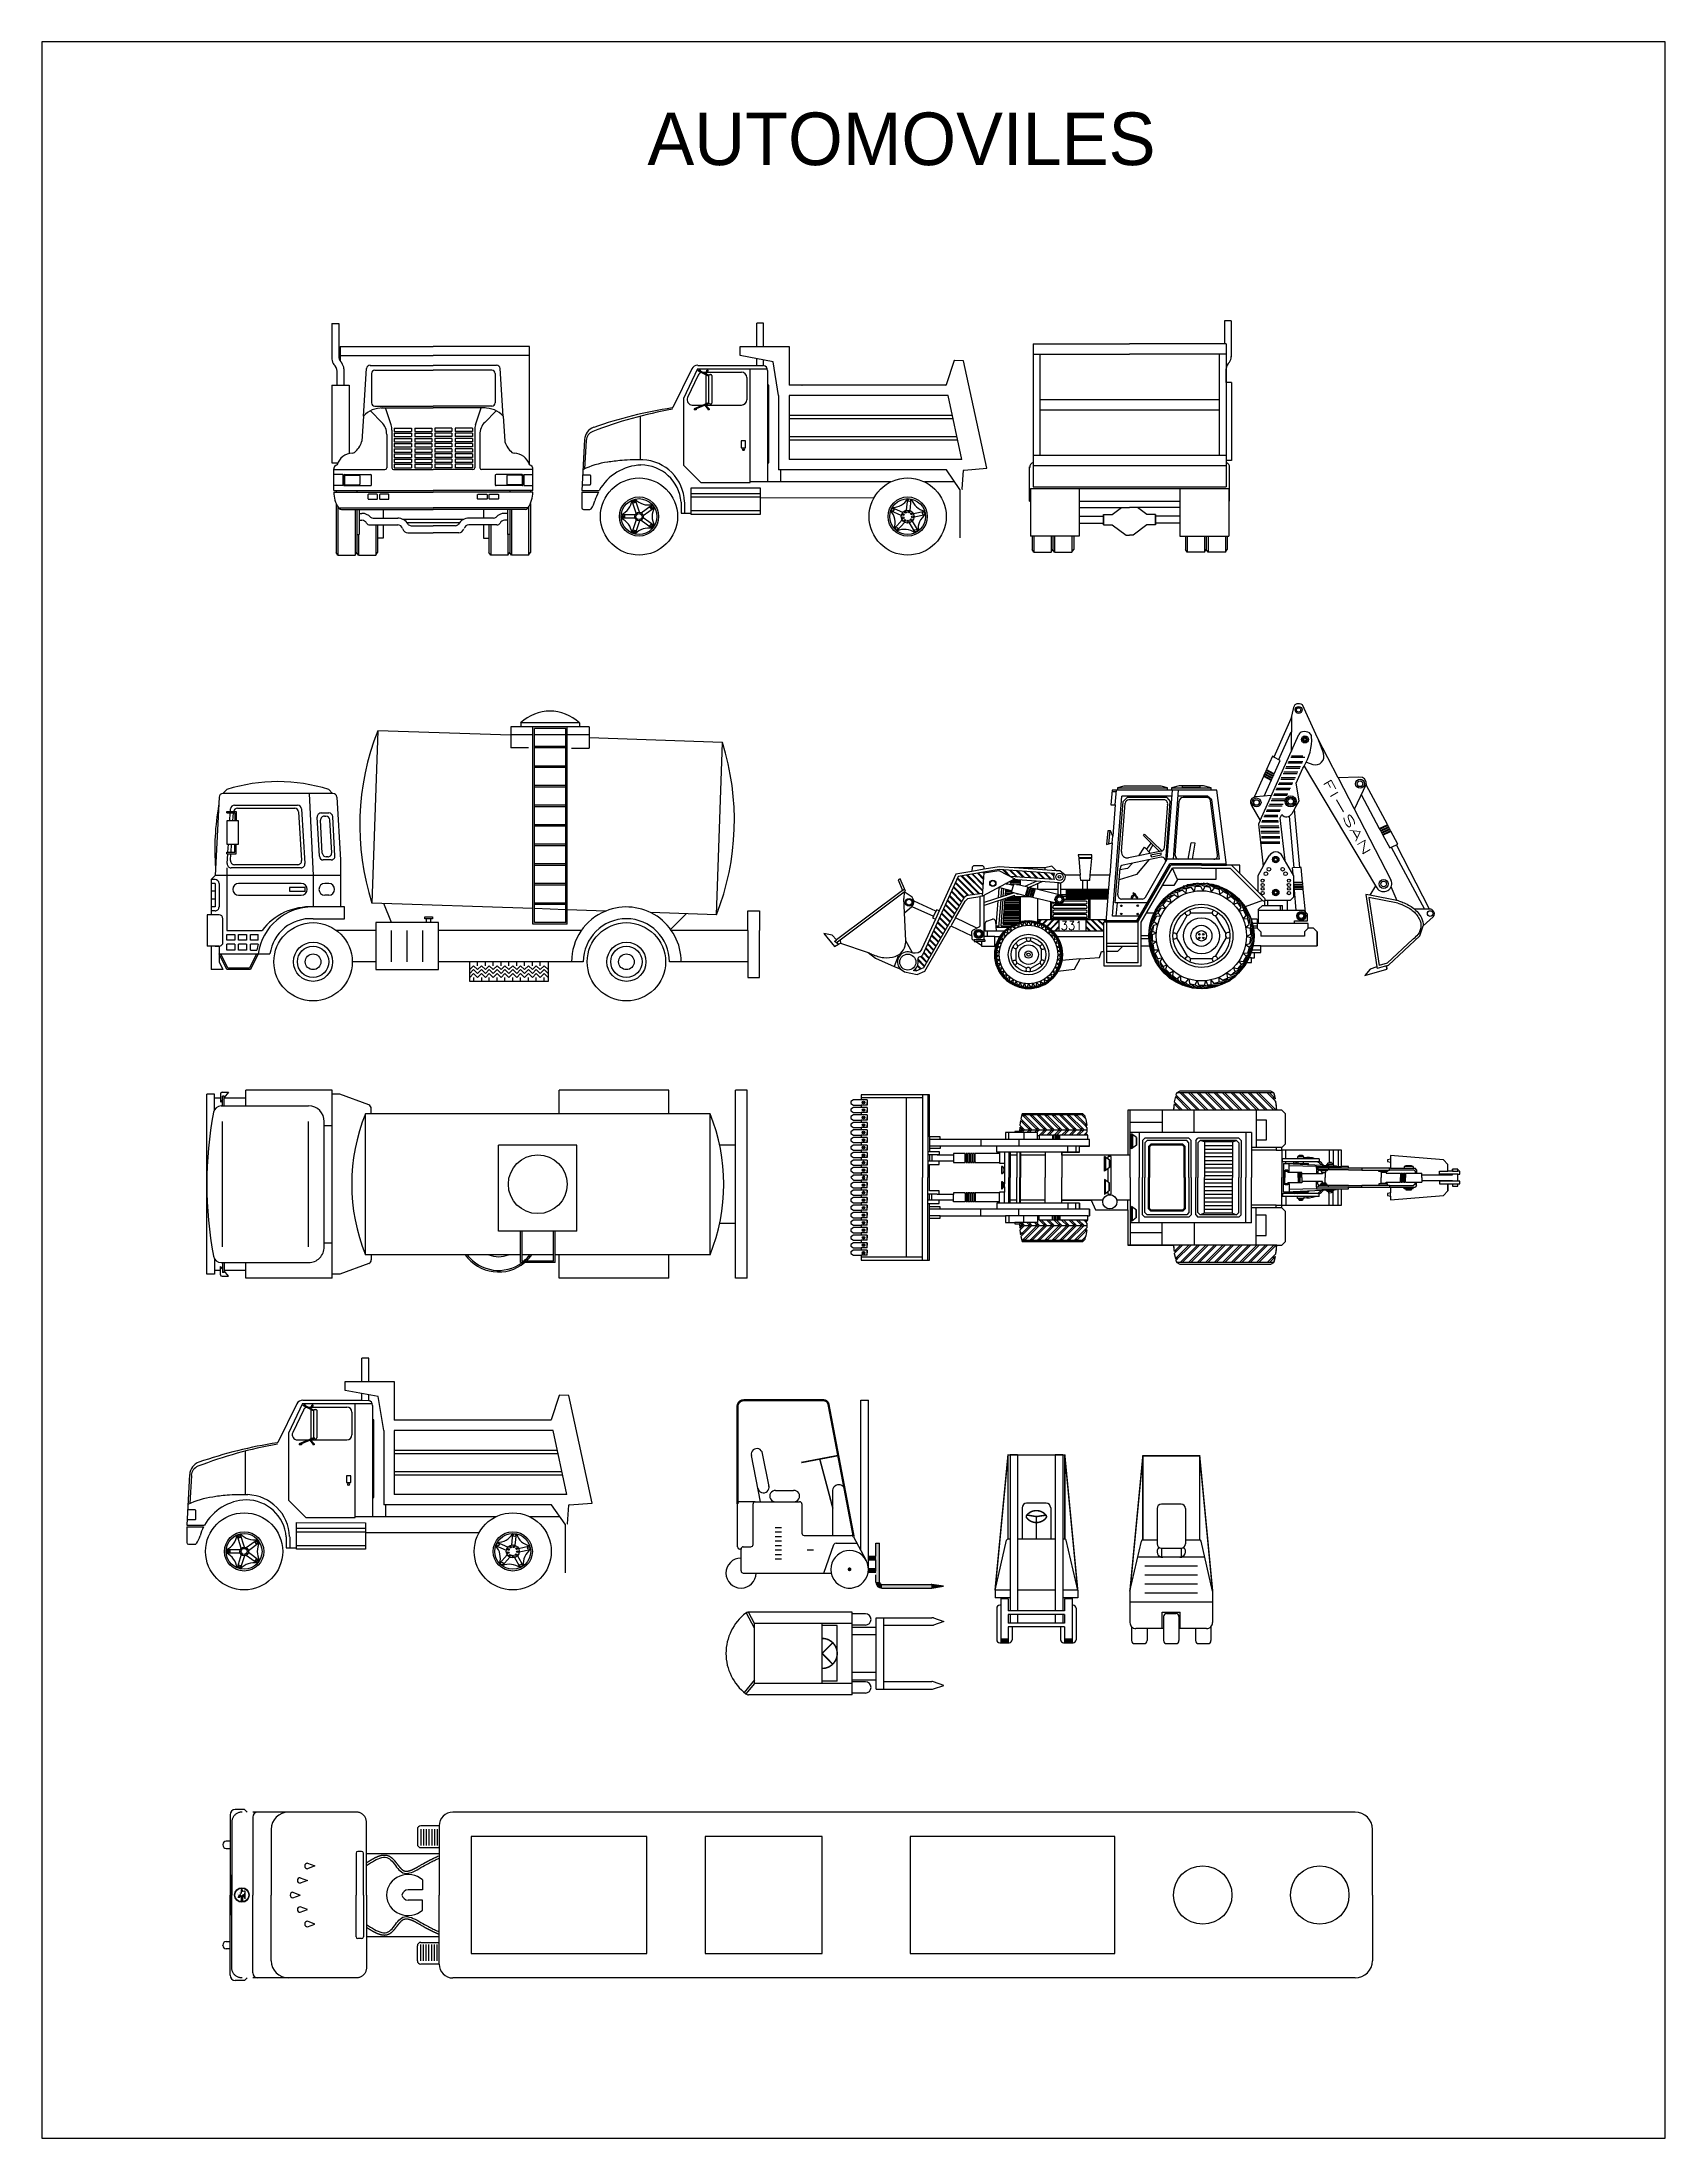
# Model space of a CAD drawing. Extents: x 149 to 250, y -977 to -912.
# Drawn here: x 219.84 to 241.44, y -940.3 to -912.4 of the extents above; entities that cross this region are included whole.
import ezdxf
from ezdxf.enums import TextEntityAlignment as Align

# ---------------------------------------------------------------- set-up
doc = ezdxf.new("R2010")
doc.units = 0
doc.header["$MEASUREMENT"] = 0
doc.linetypes.add('0', pattern=[0])
doc.layers.get('0').update_dxf_attribs({"linetype": 'CONTINUOUS'})
doc.layers.get('Defpoints').update_dxf_attribs({"linetype": 'CONTINUOUS'})
for name, color, linetype in [('1', 7, '0'), ('PROP', 7, 'CONTINUOUS'), ('TEXTO', 5, 'CONTINUOUS'), ('VEICOLI', 7, 'CONTINUOUS')]:
    doc.layers.add(name, color=color, linetype=linetype)
doc.styles.add('ROMANT', font='romant')

# ---------------------------------------------------------------- blocks, each defined once
blk = doc.blocks.new('LATCH')
for p, q in [((2.5, 24.2), (2.5, 20.2)), ((5, 24.2), (2.5, 24.2)), ((2.5, 20.2), (5, 20.2)), ((5, 20.2), (5, 24.2))]:
    blk.add_line(p, q)
blk.add_circle((3.8, 19.1), 0.545)
blk = doc.blocks.new('CAMION3')
for p, q in [((-0.359, 2.778), (-0.359, 3.085)), ((-0.267, 3.085), (-0.359, 3.085)), ((-0.267, 2.778), (-0.267, 3.085)), ((-1.143, 2.525), (-0.359, 2.525)), ((-0.58, 2.776), (0.071, 2.776)), ((-0.58, 2.655), (-0.58, 2.776)), ((-0.14, 2.573), (-0.58, 2.655)), ((-0.359, 2.527), (-0.359, 2.616)), ((-0.359, 2.525), (-0.267, 2.523)), ((-0.267, 2.525), (-0.267, 2.599)), ((-0.067, 2.123), (-0.14, 2.573)), ((0.071, 2.776), (0.071, 2.261)), ((2.267, 2.588), (2.163, 2.265)), ((2.395, 2.587), (2.273, 2.592)), ((2.705, 1.156), (2.395, 2.587)), ((-1.223, 2.479), (-1.476, 1.964)), ((-1.147, 2.48), (-1.333, 2.086)), ((-1.136, 2.394), (-1.278, 2.096)), ((-1.147, 2.48), (-0.22, 2.48)), ((-1.135, 2.449), (-1.135, 2.461)), ((-1.109, 2.461), (-1.135, 2.461)), ((-1.002, 2.383), (-1.135, 2.449)), ((-1.109, 2.449), (-1.135, 2.449)), ((-1.109, 2.449), (-1.109, 2.461)), ((-0.997, 2.393), (-1.109, 2.449)), ((-1.074, 2.434), (-1.04, 2.434)), ((-1.053, 2.421), (-1.023, 2.449)), ((-1.042, 2.416), (-1.006, 2.449)), ((-1.037, 2.419), (-1.037, 2.414)), ((-1.037, 2.401), (-1.037, 2.009)), ((-1.006, 2.461), (-1.023, 2.461)), ((-1.023, 2.449), (-1.023, 2.461)), ((-1.006, 2.449), (-1.023, 2.449)), ((-1.021, 2.434), (-0.56, 2.434)), ((-1.006, 2.449), (-1.006, 2.461)), ((-1.002, 2.379), (-1.002, 2.035)), ((-0.979, 2.402), (-0.968, 2.402)), ((-0.956, 2.391), (-0.956, 2.023)), ((-0.491, 2.365), (-0.491, 2.066)), ((-0.447, 0.964), (-0.447, 2.48)), ((-0.216, 2.457), (-0.216, 2.262)), ((-0.216, 2.262), (-0.216, 1.228)), ((2.157, 2.261), (0.071, 2.261)), ((-1.333, 2.086), (-1.333, 1.195)), ((-1.216, 1.997), (-1.066, 1.997)), ((-1, 2.025), (-1.193, 1.945)), ((-0.992, 2.016), (-1.163, 1.945)), ((-1.051, 1.991), (-1.009, 1.945)), ((-1.04, 1.996), (-0.993, 1.945)), ((-1.036, 1.997), (-0.56, 1.997)), ((-0.979, 2.012), (-0.968, 2.012)), ((-0.067, 2.123), (-0.067, 1.134)), ((0.071, 2.123), (0.071, 1.271)), ((0.245, 2.123), (0.071, 2.123)), ((2.187, 2.123), (0.245, 2.123)), ((2.371, 1.271), (2.187, 2.123)), ((-1.906, 1.27), (-1.906, 1.85)), ((-1.193, 1.945), (-1.193, 1.933)), ((-1.163, 1.945), (-1.193, 1.945)), ((-1.163, 1.933), (-1.193, 1.933)), ((-1.163, 1.945), (-1.163, 1.933)), ((-1.009, 1.945), (-1.009, 1.933)), ((-0.993, 1.945), (-1.009, 1.945)), ((-0.993, 1.933), (-1.009, 1.933)), ((-0.993, 1.945), (-0.993, 1.933)), ((0.071, 1.862), (2.244, 1.862)), ((0.071, 1.816), (2.253, 1.816)), ((-2.65, 1.537), (-2.688, 0.861)), ((-2.627, 1.525), (-2.649, 1.149)), ((0.071, 1.578), (2.305, 1.578)), ((0.071, 1.532), (2.315, 1.532)), ((-2.321, 1.24), (-2.342, 1.237)), ((-2.3, 1.243), (-2.321, 1.24)), ((-2.278, 1.246), (-2.3, 1.243)), ((-2.255, 1.249), (-2.278, 1.246)), ((-2.231, 1.252), (-2.255, 1.249)), ((-2.206, 1.255), (-2.231, 1.252)), ((-2.179, 1.257), (-2.206, 1.255)), ((-2.151, 1.26), (-2.179, 1.257)), ((-2.119, 1.262), (-2.151, 1.26)), ((-2.083, 1.265), (-2.119, 1.262)), ((-2.041, 1.266), (-2.083, 1.265)), ((-1.994, 1.268), (-2.041, 1.266)), ((-1.939, 1.268), (-1.994, 1.268)), ((-1.876, 1.268), (-1.939, 1.268)), ((-1.104, 0.965), (-1.333, 1.195)), ((-0.216, 1.228), (-0.216, 0.975)), ((2.166, 1.134), (-0.067, 1.134)), ((-0.044, 1.134), (-0.044, 0.975)), ((2.371, 1.271), (0.071, 1.271)), ((2.345, 0.874), (2.166, 1.134)), ((2.377, 0.88), (2.395, 1.127)), ((2.4, 1.132), (2.705, 1.156)), ((-2.688, 0.861), (-2.454, 0.861)), ((-2.688, 0.838), (-2.688, 0.631)), ((-2.688, 0.838), (-2.466, 0.838)), ((-1.229, 0.541), (-1.229, 0.896)), ((-1.229, 0.896), (-0.311, 0.895)), ((-1.104, 0.965), (-0.447, 0.964)), ((-0.05, 0.975), (-0.447, 0.975)), ((-0.311, 0.895), (-0.311, 0.541)), ((1.425, 0.975), (-0.067, 0.975)), ((2.276, 0.975), (1.875, 0.975)), ((2.345, 0.874), (2.345, 0.228)), ((-2.665, 0.608), (-2.58, 0.608)), ((-1.963, 0.556), (-2.02, 0.731)), ((-2.002, 0.69), (-2.016, 0.733)), ((-1.967, 0.702), (-2.002, 0.69)), ((-1.967, 0.702), (-1.981, 0.745)), ((-1.919, 0.571), (-1.977, 0.746)), ((-1.896, 0.563), (-1.747, 0.672)), ((-1.869, 0.526), (-1.72, 0.634)), ((-1.781, 0.641), (-1.744, 0.668)), ((-1.759, 0.612), (-1.781, 0.641)), ((-1.759, 0.612), (-1.722, 0.638)), ((-1.365, 0.706), (-1.365, 0.56)), ((-1.365, 0.56), (-1.23, 0.559)), ((-1.319, 0.706), (-1.319, 0.56)), ((-0.311, 0.817), (-1.229, 0.817)), ((-0.311, 0.771), (-1.229, 0.771)), ((-0.311, 0.587), (-1.229, 0.587)), ((-0.311, 0.765), (1.201, 0.763)), ((1.565, 0.526), (1.424, 0.589)), ((1.584, 0.568), (1.443, 0.631)), ((1.636, 0.598), (1.652, 0.751)), ((1.682, 0.594), (1.698, 0.746)), ((1.726, 0.553), (1.877, 0.585)), ((-1.977, 0.536), (-2.162, 0.536)), ((-2.117, 0.531), (-2.162, 0.531)), ((-2.117, 0.495), (-2.162, 0.495)), ((-1.977, 0.49), (-2.162, 0.49)), ((-2.117, 0.531), (-2.117, 0.495)), ((-1.963, 0.47), (-2.019, 0.295)), ((-2.001, 0.336), (-2.015, 0.293)), ((-2.001, 0.336), (-1.966, 0.325)), ((-1.966, 0.325), (-1.98, 0.282)), ((-1.919, 0.456), (-1.976, 0.281)), ((-1.896, 0.464), (-1.746, 0.356)), ((-1.869, 0.501), (-1.719, 0.393)), ((-1.78, 0.386), (-1.758, 0.416)), ((-1.78, 0.386), (-1.743, 0.36)), ((-1.758, 0.416), (-1.722, 0.389)), ((-0.311, 0.541), (-1.229, 0.541)), ((1.577, 0.467), (1.474, 0.353)), ((1.611, 0.436), (1.508, 0.322)), ((1.671, 0.43), (1.748, 0.297)), ((1.711, 0.453), (1.788, 0.32)), ((1.736, 0.508), (1.886, 0.54))]:
    blk.add_line(p, q)
for points in [[(-0.216, 1.23), (-0.198, 1.23), (-0.198, 2.263)], [(-0.198, 2.263), (-0.216, 2.263)]]:
    blk.add_lwpolyline(points)
blk.add_lwpolyline([(-2.674, 1.07), (-2.584, 1.07, -0.414214), (-2.572, 1.059), (-2.572, 0.943, -0.414214), (-2.584, 0.932), (-2.682, 0.932)], format="xyb")
for centre, radius in [((-1.925, 0.513), 0.513), ((1.65, 0.513), 0.513), ((-1.925, 0.513), 0.261), ((-1.925, 0.513), 0.238), ((-1.992, 0.72), 0.0114), ((-1.925, 0.513), 0.0574), ((-1.749, 0.642), 0.0114), ((1.65, 0.513), 0.261), ((1.65, 0.513), 0.238), ((1.451, 0.602), 0.0171), ((1.65, 0.513), 0.0861), ((1.622, 0.57), 0.0115), ((1.665, 0.575), 0.0115), ((1.673, 0.73), 0.0171), ((1.701, 0.55), 0.0115), ((1.863, 0.558), 0.0171), ((-2.142, 0.513), 0.0114), ((-1.992, 0.306), 0.0114), ((-1.925, 0.513), 0.0402), ((-1.748, 0.386), 0.0114), ((1.504, 0.352), 0.0171), ((1.589, 0.496), 0.0115), ((1.592, 0.539), 0.0115), ((1.615, 0.461), 0.0115), ((1.656, 0.451), 0.0115), ((1.695, 0.47), 0.0115), ((1.713, 0.509), 0.0115), ((1.759, 0.325), 0.0171)]:
    blk.add_circle(centre, radius)
for centre, radius, start, end in [((-1.143, 2.434), 0.0918, 90, 150.6643), ((-0.285, 2.457), 0.0689, 360, 75.2802), ((2.273, 2.586), 0.00574, 87.9867, 162.0884), ((-1.074, 2.365), 0.0689, 108.7586, 154.6047), ((-1.074, 2.365), 0.0689, 90, 92.969), ((-0.979, 2.379), 0.023, 90, 180), ((-0.968, 2.391), 0.0115, 360, 90), ((-0.56, 2.365), 0.0689, 360, 90), ((0.245, 2.267), 0.00574, 213.9732, 270), ((2.157, 2.267), 0.00574, 270, 342.0884), ((-0.647, -3.657), 5.677, 98.4888, 109.3417), ((-1.487, 1.97), 0.0115, 278.4888, 333.773), ((-1.216, 2.066), 0.0689, 154.6047, 270), ((-0.979, 2.035), 0.023, 180, 270), ((-0.968, 2.023), 0.0115, 270, 360), ((-0.56, 2.066), 0.0689, 270, 360), ((-2.466, 1.527), 0.184, 109.3417, 176.7747), ((-0.508, -3.606), 5.631, 99.9558, 111.1469), ((-2.49, 1.518), 0.138, 111.1469, 176.7747), ((-2.217, 0.223), 1.021, 97.0476, 116.4883), ((-1.875, 0.535), 0.664, 92.0948, 150.6239), ((-1.899, 0.663), 0.536, 4.6002, 90), ((-1.901, 0.687), 0.582, 2.1902, 87.5901), ((2.401, 1.127), 0.00574, 94.4657, 175.9883), ((-1.875, 0.535), 0.664, 152.8722, 163.6201), ((2.372, 0.88), 0.00574, 269.9193, 355.9883), ((-2.665, 0.631), 0.023, 180, 270), ((-2.58, 0.631), 0.023, 270, 323.1578), ((-2.788, 0.787), 0.284, 323.1578, 346.7153), ((-2.258, 0.755), 0.238, 294.0857, 354.1461), ((-1.798, 0.905), 0.238, 222.0857, 282.1461), ((-1.513, 0.514), 0.238, 150.0857, 210.1461), ((1.247, 0.428), 0.238, 341.9141, 41.9745), ((1.444, 0.87), 0.238, 269.9141, 329.9745), ((1.926, 0.819), 0.238, 197.9141, 257.9745), ((-2.258, 0.271), 0.238, 6.0857, 66.1461), ((-1.797, 0.122), 0.238, 78.0857, 138.1461), ((1.606, 0.104), 0.238, 53.9141, 113.9745), ((2.026, 0.346), 0.238, 125.9141, 185.9745)]:
    blk.add_arc(centre, radius, start, end)
at = {"xscale": 0.02296127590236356, "yscale": 0.02296127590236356, "zscale": 0.02296127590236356}
blk.add_blockref('LATCH', (-0.622, 0.964), dxfattribs=at)
blk = doc.blocks.new('CAMION4')
for p, q in [((-1.57, 3.613), (-1.462, 3.613)), ((-1.57, 3.613), (-1.57, 3.049)), ((-1.462, 3.613), (-1.462, 3.101)), ((-1.443, 3.253), (0.01, 3.253)), ((-1.443, 3.253), (-1.443, 3.032)), ((-1.443, 3.111), (0.01, 3.111)), ((-0.976, 2.959), (0.01, 2.959)), ((1.51, 3.253), (0.01, 3.253)), ((1.51, 3.111), (0.01, 3.111)), ((0.997, 2.959), (0.01, 2.959)), ((1.51, 1.408), (1.51, 3.253)), ((-1.57, 2.65), (-1.301, 2.65)), ((-1.57, 2.65), (-1.57, 1.439)), ((-1.489, 2.65), (-1.489, 2.866)), ((-1.382, 2.65), (-1.382, 2.892)), ((-1.301, 2.65), (-1.301, 1.584)), ((-1.077, 2.167), (-1.03, 2.909)), ((-0.954, 2.831), (-0.954, 2.376)), ((-0.9, 2.885), (0.01, 2.885)), ((0.921, 2.885), (0.01, 2.885)), ((0.975, 2.831), (0.975, 2.376)), ((1.098, 2.167), (1.051, 2.909)), ((-0.9, 2.322), (0.01, 2.322)), ((-0.801, 2.295), (0.01, 2.295)), ((-0.649, 2.034), (-0.737, 2.295)), ((0.921, 2.322), (0.01, 2.322)), ((0.821, 2.295), (0.01, 2.295)), ((0.67, 2.034), (0.758, 2.295)), ((-1.077, 2.167), (-1.105, 1.776)), ((-0.792, 2.07), (-0.963, 2.247)), ((-0.601, 1.982), (-0.601, 1.928)), ((-0.601, 1.982), (-0.332, 1.982)), ((-0.332, 1.982), (-0.332, 1.928)), ((-0.28, 1.982), (-0.011, 1.982)), ((-0.28, 1.982), (-0.28, 1.928)), ((-0.011, 1.982), (-0.011, 1.928)), ((0.032, 1.982), (0.032, 1.928)), ((0.301, 1.982), (0.032, 1.982)), ((0.301, 1.982), (0.301, 1.928)), ((0.622, 1.982), (0.353, 1.982)), ((0.353, 1.982), (0.353, 1.928)), ((0.622, 1.982), (0.622, 1.928)), ((0.812, 2.07), (0.984, 2.247)), ((1.098, 2.167), (1.126, 1.776)), ((-0.716, 1.883), (-0.716, 1.36)), ((-0.635, 1.948), (-0.635, 1.36)), ((-0.601, 1.928), (-0.332, 1.928)), ((-0.601, 1.901), (-0.601, 1.847)), ((-0.601, 1.901), (-0.332, 1.901)), ((-0.601, 1.847), (-0.332, 1.847)), ((-0.601, 1.82), (-0.601, 1.767)), ((-0.601, 1.82), (-0.332, 1.82)), ((-0.601, 1.767), (-0.332, 1.767)), ((-0.601, 1.74), (-0.601, 1.686)), ((-0.601, 1.74), (-0.332, 1.74)), ((-0.601, 1.686), (-0.332, 1.686)), ((-0.601, 1.659), (-0.601, 1.605)), ((-0.601, 1.659), (-0.332, 1.659)), ((-0.332, 1.901), (-0.332, 1.847)), ((-0.332, 1.82), (-0.332, 1.767)), ((-0.332, 1.74), (-0.332, 1.686)), ((-0.332, 1.659), (-0.332, 1.605)), ((-0.28, 1.928), (-0.011, 1.928)), ((-0.28, 1.901), (-0.011, 1.901)), ((-0.28, 1.901), (-0.28, 1.847)), ((-0.28, 1.847), (-0.011, 1.847)), ((-0.28, 1.82), (-0.011, 1.82)), ((-0.28, 1.82), (-0.28, 1.767)), ((-0.28, 1.767), (-0.011, 1.767)), ((-0.28, 1.74), (-0.011, 1.74)), ((-0.28, 1.74), (-0.28, 1.686)), ((-0.28, 1.686), (-0.011, 1.686)), ((-0.28, 1.659), (-0.011, 1.659)), ((-0.28, 1.659), (-0.28, 1.605)), ((-0.011, 1.901), (-0.011, 1.847)), ((-0.011, 1.82), (-0.011, 1.767)), ((-0.011, 1.74), (-0.011, 1.686)), ((-0.011, 1.659), (-0.011, 1.605)), ((0.301, 1.928), (0.032, 1.928)), ((0.032, 1.901), (0.032, 1.847)), ((0.301, 1.901), (0.032, 1.901)), ((0.301, 1.847), (0.032, 1.847)), ((0.032, 1.82), (0.032, 1.767)), ((0.301, 1.82), (0.032, 1.82)), ((0.301, 1.767), (0.032, 1.767)), ((0.032, 1.74), (0.032, 1.686)), ((0.301, 1.74), (0.032, 1.74)), ((0.301, 1.686), (0.032, 1.686)), ((0.032, 1.659), (0.032, 1.605)), ((0.301, 1.659), (0.032, 1.659)), ((0.301, 1.901), (0.301, 1.847)), ((0.301, 1.82), (0.301, 1.767)), ((0.301, 1.74), (0.301, 1.686)), ((0.301, 1.659), (0.301, 1.605)), ((0.622, 1.928), (0.353, 1.928)), ((0.622, 1.901), (0.353, 1.901)), ((0.353, 1.901), (0.353, 1.847)), ((0.622, 1.847), (0.353, 1.847)), ((0.622, 1.82), (0.353, 1.82)), ((0.353, 1.82), (0.353, 1.767)), ((0.622, 1.767), (0.353, 1.767)), ((0.622, 1.74), (0.353, 1.74)), ((0.353, 1.74), (0.353, 1.686)), ((0.622, 1.686), (0.353, 1.686)), ((0.622, 1.659), (0.353, 1.659)), ((0.353, 1.659), (0.353, 1.605)), ((0.622, 1.901), (0.622, 1.847)), ((0.622, 1.82), (0.622, 1.767)), ((0.622, 1.74), (0.622, 1.686)), ((0.622, 1.659), (0.622, 1.605)), ((0.656, 1.948), (0.656, 1.36)), ((0.737, 1.883), (0.737, 1.36)), ((-1.57, 1.439), (-1.477, 1.439)), ((-1.542, 1.008), (-1.542, 1.344)), ((-1.542, 1.333), (-0.743, 1.333)), ((-1.489, 1.439), (-1.489, 1.408)), ((-0.608, 1.333), (0.01, 1.333)), ((-0.601, 1.605), (-0.332, 1.605)), ((-0.601, 1.578), (-0.601, 1.524)), ((-0.601, 1.578), (-0.332, 1.578)), ((-0.601, 1.524), (-0.332, 1.524)), ((-0.601, 1.498), (-0.601, 1.444)), ((-0.601, 1.498), (-0.332, 1.498)), ((-0.601, 1.444), (-0.332, 1.444)), ((-0.601, 1.417), (-0.601, 1.363)), ((-0.601, 1.417), (-0.332, 1.417)), ((-0.601, 1.363), (-0.332, 1.363)), ((-0.332, 1.578), (-0.332, 1.524)), ((-0.332, 1.498), (-0.332, 1.444)), ((-0.332, 1.417), (-0.332, 1.363)), ((-0.28, 1.605), (-0.011, 1.605)), ((-0.28, 1.578), (-0.011, 1.578)), ((-0.28, 1.578), (-0.28, 1.524)), ((-0.28, 1.524), (-0.011, 1.524)), ((-0.28, 1.498), (-0.011, 1.498)), ((-0.28, 1.498), (-0.28, 1.444)), ((-0.28, 1.444), (-0.011, 1.444)), ((-0.28, 1.417), (-0.011, 1.417)), ((-0.28, 1.417), (-0.28, 1.363)), ((-0.28, 1.363), (-0.011, 1.363)), ((-0.011, 1.578), (-0.011, 1.524)), ((-0.011, 1.498), (-0.011, 1.444)), ((-0.011, 1.417), (-0.011, 1.363)), ((0.629, 1.333), (0.01, 1.333)), ((0.301, 1.605), (0.032, 1.605)), ((0.032, 1.578), (0.032, 1.524)), ((0.301, 1.578), (0.032, 1.578)), ((0.301, 1.524), (0.032, 1.524)), ((0.032, 1.498), (0.032, 1.444)), ((0.301, 1.498), (0.032, 1.498)), ((0.301, 1.444), (0.032, 1.444)), ((0.032, 1.417), (0.032, 1.363)), ((0.301, 1.417), (0.032, 1.417)), ((0.301, 1.363), (0.032, 1.363)), ((0.301, 1.578), (0.301, 1.524)), ((0.301, 1.498), (0.301, 1.444)), ((0.301, 1.417), (0.301, 1.363)), ((0.622, 1.605), (0.353, 1.605)), ((0.622, 1.578), (0.353, 1.578)), ((0.353, 1.578), (0.353, 1.524)), ((0.622, 1.524), (0.353, 1.524)), ((0.622, 1.498), (0.353, 1.498)), ((0.353, 1.498), (0.353, 1.444)), ((0.622, 1.444), (0.353, 1.444)), ((0.622, 1.417), (0.353, 1.417)), ((0.353, 1.417), (0.353, 1.363)), ((0.622, 1.363), (0.353, 1.363)), ((0.622, 1.578), (0.622, 1.524)), ((0.622, 1.498), (0.622, 1.444)), ((0.622, 1.417), (0.622, 1.363)), ((1.563, 1.333), (0.764, 1.333)), ((1.563, 1.008), (1.563, 1.344)), ((-1.4, 1.257), (-1.542, 1.257)), ((-1.4, 1.084), (-1.542, 1.084)), ((-1.542, 1.008), (0.01, 1.008)), ((-1.542, 0.982), (0.01, 0.982)), ((-1.504, 1.008), (-1.504, 0.982)), ((-1.4, 1.257), (-1.4, 1.084)), ((-1.387, 1.244), (-1.387, 1.097)), ((-1.374, 1.257), (-0.969, 1.257)), ((-1.374, 1.237), (-1.374, 1.104)), ((-1.374, 1.084), (-0.969, 1.084)), ((-1.367, 1.244), (-1.141, 1.244)), ((-1.367, 1.097), (-1.141, 1.097)), ((-1.181, 1.008), (-1.181, 0.982)), ((-1.134, 1.237), (-1.134, 1.104)), ((-0.956, 1.244), (-0.956, 1.097)), ((1.563, 1.008), (0.01, 1.008)), ((1.563, 0.982), (0.01, 0.982)), ((0.977, 1.244), (0.977, 1.097)), ((1.394, 1.257), (0.99, 1.257)), ((1.394, 1.084), (0.99, 1.084)), ((1.155, 1.237), (1.155, 1.104)), ((1.388, 1.244), (1.162, 1.244)), ((1.388, 1.097), (1.162, 1.097)), ((1.202, 1.008), (1.202, 0.982)), ((1.394, 1.237), (1.394, 1.104)), ((1.408, 1.244), (1.408, 1.097)), ((1.421, 1.257), (1.421, 1.084)), ((1.421, 1.257), (1.563, 1.257)), ((1.421, 1.084), (1.563, 1.084)), ((1.524, 1.008), (1.524, 0.982)), ((-1.504, 0.804), (-1.504, 0.042)), ((-1.477, 0.752), (-1.477, 0)), ((-1.469, 0.739), (0.01, 0.739)), ((-1.422, 0.712), (0.01, 0.712)), ((-1.208, 0.712), (-1.208, 0)), ((-1.181, 0.712), (-1.181, 0.042)), ((-1.147, 0.712), (-1.147, 0.323)), ((-0.772, 0.712), (-0.772, 0.577)), ((1.489, 0.739), (0.01, 0.739)), ((1.443, 0.712), (0.01, 0.712)), ((0.793, 0.712), (0.793, 0.577)), ((1.168, 0.712), (1.168, 0.323)), ((1.202, 0.712), (1.202, 0.042)), ((1.228, 0.712), (1.228, 0)), ((1.497, 0.752), (1.497, 0)), ((1.524, 0.804), (1.524, 0.042)), ((-1.147, 0.65), (-1.102, 0.65)), ((-1.147, 0.542), (-1.102, 0.542)), ((-0.982, 0.47), (-0.545, 0.47)), ((-0.929, 0.577), (-0.545, 0.577)), ((-0.885, 0.47), (-0.885, 0)), ((-0.858, 0.47), (-0.858, 0.042)), ((-0.772, 0.47), (-0.772, 0.263)), ((-0.469, 0.415), (-0.465, 0.404)), ((-0.468, 0.561), (0.489, 0.561)), ((-0.398, 0.507), (0.419, 0.507)), ((-0.389, 0.349), (0.01, 0.349)), ((-0.336, 0.457), (0.01, 0.457)), ((0.357, 0.457), (0.01, 0.457)), ((0.409, 0.349), (0.01, 0.349)), ((0.95, 0.577), (0.566, 0.577)), ((1.003, 0.47), (0.566, 0.47)), ((0.793, 0.47), (0.793, 0.263)), ((0.879, 0.47), (0.879, 0.042)), ((0.906, 0.47), (0.906, 0)), ((1.168, 0.65), (1.123, 0.65)), ((1.168, 0.542), (1.123, 0.542)), ((-1.477, 0), (-1.504, 0.042)), ((-1.477, 0), (-1.208, 0)), ((-1.208, 0), (-1.181, 0.042)), ((-1.181, 0.323), (-1.147, 0.323)), ((-1.154, 0), (-1.181, 0.042)), ((-1.154, 0.323), (-1.154, 0)), ((-1.154, 0), (-0.885, 0)), ((-0.885, 0), (-0.858, 0.042)), ((-0.772, 0.263), (-0.858, 0.263)), ((0.793, 0.263), (0.879, 0.263)), ((0.906, 0), (0.879, 0.042)), ((1.175, 0), (0.906, 0)), ((1.202, 0.323), (1.168, 0.323)), ((1.175, 0.323), (1.175, 0)), ((1.175, 0), (1.202, 0.042)), ((1.228, 0), (1.202, 0.042)), ((1.497, 0), (1.228, 0)), ((1.497, 0), (1.524, 0.042))]:
    blk.add_line(p, q)
for points in [[(-1.008, 0.938), (-1.008, 0.884, 0.414214), (-0.994, 0.87), (-0.873, 0.87, 0.414214), (-0.86, 0.884), (-0.86, 0.938, 0.414214), (-0.873, 0.951), (-0.994, 0.951, 0.414214)], [(-0.828, 0.938), (-0.828, 0.884, 0.414214), (-0.815, 0.87), (-0.694, 0.87, 0.414214), (-0.681, 0.884), (-0.681, 0.938, 0.414214), (-0.694, 0.951), (-0.815, 0.951, 0.414214)], [(0.849, 0.938), (0.849, 0.884, -0.414214), (0.836, 0.87), (0.715, 0.87, -0.414214), (0.701, 0.884), (0.701, 0.938, -0.414214), (0.715, 0.951), (0.836, 0.951, -0.414214)], [(1.028, 0.938), (1.028, 0.884, -0.414214), (1.015, 0.87), (0.894, 0.87, -0.414214), (0.881, 0.884), (0.881, 0.938, -0.414214), (0.894, 0.951), (1.015, 0.951, -0.414214)]]:
    blk.add_lwpolyline(points, format="xyb", close=True)
for centre, radius, start, end in [((-1.435, 3.057), 0.135, 180, 219.6795), ((-1.624, 2.866), 0.135, 0, 50.8378), ((-1.328, 3.101), 0.135, 180, 218.8685), ((-1.626, 2.86), 0.249, 16.1324, 38.8685), ((-0.976, 2.906), 0.0538, 90, 176.3369), ((0.997, 2.906), 0.0538, 3.6631, 90), ((-1.516, 2.892), 0.135, 0, 16.1324), ((-0.9, 2.831), 0.0538, 90, 180), ((0.921, 2.831), 0.0538, 0, 90), ((-0.791, 1.913), 0.382, 88.0374, 138.4413), ((-0.9, 2.376), 0.0538, 180, 270), ((0.812, 1.913), 0.382, 41.5587, 91.9626), ((0.921, 2.376), 0.0538, 270, 0), ((-0.985, 1.883), 0.269, 360, 44.001), ((-0.904, 1.948), 0.269, 360, 18.4867), ((0.925, 1.948), 0.269, 161.5133, 180), ((1.006, 1.883), 0.269, 135.999, 180), ((-1.439, 1.869), 0.348, 309.8751, 342.4814), ((-1.158, 1.78), 0.0538, 342.4814, 355.9665), ((1.179, 1.78), 0.0538, 184.0335, 197.5186), ((1.46, 1.869), 0.348, 197.5186, 230.1249), ((-1.47, 1.338), 0.0721, 104.5069, 184.6274), ((-1.251, 1.342), 0.247, 90.0067, 164.4385), ((-1.251, 1.643), 0.0538, 270.0067, 309.8751), ((-0.743, 1.36), 0.0269, 270, 360), ((-0.608, 1.36), 0.0269, 180, 270), ((0.629, 1.36), 0.0269, 270, 0), ((0.764, 1.36), 0.0269, 180, 270), ((1.271, 1.643), 0.0538, 230.1249, 269.9933), ((1.271, 1.342), 0.247, 15.5615, 89.9933), ((1.491, 1.338), 0.0721, 355.3726, 75.4931), ((-1.084, 0.989), 0.459, 180.8248, 213.3434), ((-1.374, 1.244), 0.0135, 90, 180), ((-1.374, 1.097), 0.0135, 180, 270), ((-1.367, 1.237), 0.00673, 90, 180), ((-1.367, 1.104), 0.00673, 180, 270), ((-1.141, 1.237), 0.00673, 0, 90), ((-1.141, 1.104), 0.00673, 270, 0), ((-0.969, 1.244), 0.0135, 360, 90), ((-0.969, 1.097), 0.0135, 270, 360), ((0.99, 1.244), 0.0135, 90, 180), ((0.99, 1.097), 0.0135, 180, 270), ((1.162, 1.237), 0.00673, 90, 180), ((1.162, 1.104), 0.00673, 180, 270), ((1.388, 1.237), 0.00673, 360, 90), ((1.388, 1.104), 0.00673, 270, 360), ((1.394, 1.244), 0.0135, 0, 90), ((1.394, 1.097), 0.0135, 270, 0), ((1.105, 0.989), 0.459, 326.6566, 359.1752), ((-1.422, 0.766), 0.0538, 213.3434, 270), ((1.443, 0.766), 0.0538, 270, 326.6566), ((-1.102, 0.462), 0.188, 44.3864, 90), ((-1.102, 0.462), 0.0807, 27.3283, 90), ((-0.982, 0.523), 0.0538, 207.3283, 270), ((-0.929, 0.631), 0.0538, 224.3864, 270), ((-0.545, 0.389), 0.188, 30.2621, 90), ((-0.545, 0.389), 0.0807, 18.9942, 90), ((-0.389, 0.43), 0.0807, 198.9942, 270), ((-0.336, 0.511), 0.0538, 210.2621, 270), ((0.357, 0.511), 0.0538, 270, 329.7379), ((0.566, 0.389), 0.188, 90, 149.7379), ((0.409, 0.43), 0.0807, 270, 341.0058), ((0.566, 0.389), 0.0807, 90, 161.0058), ((0.95, 0.631), 0.0538, 270, 315.6136), ((1.123, 0.462), 0.188, 90, 135.6136), ((1.003, 0.523), 0.0538, 270, 332.6717), ((1.123, 0.462), 0.0807, 90, 152.6717)]:
    blk.add_arc(centre, radius, start, end)
blk = doc.blocks.new('CAMION5')
for p, q in [((1.586, 3.613), (1.478, 3.613)), ((1.478, 3.613), (1.478, 3.252)), ((1.586, 3.613), (1.586, 3.047)), ((-1.506, 3.252), (-1.506, 1.024)), ((-1.506, 3.252), (0, 3.252)), ((-1.506, 3.09), (0, 3.09)), ((-1.398, 3.09), (-1.398, 1.518)), ((1.506, 3.252), (0, 3.252)), ((1.506, 3.09), (0, 3.09)), ((1.398, 3.09), (1.398, 1.518)), ((1.506, 3.252), (1.506, 1.024)), ((1.506, 2.647), (1.506, 2.863)), ((1.587, 2.647), (1.506, 2.647)), ((1.587, 2.647), (1.587, 1.431)), ((-1.398, 2.385), (1.398, 2.385)), ((-1.398, 2.223), (1.398, 2.223)), ((-1.559, 0.797), (-1.559, 1.335)), ((-1.506, 1.518), (1.506, 1.518)), ((-1.506, 1.356), (1.506, 1.356)), ((1.587, 1.431), (1.506, 1.431)), ((1.506, 1.431), (1.506, 1.399)), ((1.559, 0.797), (1.559, 1.335)), ((-1.547, 0.997), (-1.547, 0.25)), ((-1.547, 0.997), (1.547, 0.997)), ((-1.506, 1.024), (1.506, 1.024)), ((-0.785, 0.997), (-0.785, 0.25)), ((0.785, 0.997), (0.785, 0.25)), ((1.547, 0.997), (1.547, 0.25)), ((-1.559, 0.797), (-1.547, 0.797)), ((-0.785, 0.797), (0.785, 0.797)), ((-0.785, 0.701), (0, 0.701)), ((-0.27, 0.592), (-0.125, 0.701)), ((0.785, 0.701), (0, 0.701)), ((0.27, 0.592), (0.125, 0.701)), ((1.547, 0.797), (1.559, 0.797)), ((-0.785, 0.565), (-0.405, 0.565)), ((-0.785, 0.457), (-0.405, 0.457)), ((-0.405, 0.592), (-0.27, 0.592)), ((-0.405, 0.43), (-0.405, 0.592)), ((-0.405, 0.592), (-0.405, 0.43)), ((-0.405, 0.43), (-0.27, 0.43)), ((-0.27, 0.43), (-0.054, 0.268)), ((0.27, 0.43), (0.054, 0.268)), ((0.405, 0.592), (0.27, 0.592)), ((0.405, 0.43), (0.27, 0.43)), ((0.405, 0.592), (0.405, 0.43)), ((0.405, 0.43), (0.405, 0.592)), ((0.785, 0.565), (0.405, 0.565)), ((0.785, 0.457), (0.405, 0.457)), ((-0.785, 0.25), (-1.547, 0.25)), ((-1.52, 0.25), (-1.52, 0.042)), ((-1.493, 0), (-1.52, 0.042)), ((-1.493, 0.25), (-1.493, 0)), ((-1.493, 0), (-1.223, 0)), ((-1.223, 0.25), (-1.223, 0)), ((-1.223, 0), (-1.196, 0.042)), ((-1.196, 0.25), (-1.196, 0.042)), ((-1.169, 0), (-1.196, 0.042)), ((-1.169, 0.25), (-1.169, 0)), ((-1.169, 0), (-0.899, 0)), ((-0.899, 0.25), (-0.899, 0)), ((-0.899, 0), (-0.872, 0.042)), ((-0.872, 0.25), (-0.872, 0.042)), ((-0.054, 0.268), (0, 0.268)), ((0.054, 0.268), (0, 0.268)), ((0.785, 0.25), (1.547, 0.25)), ((0.872, 0.25), (0.872, 0.042)), ((0.899, 0), (0.872, 0.042)), ((0.899, 0.25), (0.899, 0)), ((1.169, 0), (0.899, 0)), ((1.169, 0.25), (1.169, 0)), ((1.169, 0), (1.196, 0.042)), ((1.196, 0.25), (1.196, 0.042)), ((1.223, 0), (1.196, 0.042)), ((1.223, 0.25), (1.223, 0)), ((1.493, 0), (1.223, 0)), ((1.493, 0.25), (1.493, 0)), ((1.493, 0), (1.52, 0.042)), ((1.52, 0.25), (1.52, 0.042))]:
    blk.add_line(p, q)
for centre, radius, start, end in [((1.641, 2.863), 0.135, 129.1622, 180), ((1.451, 3.054), 0.135, 320.3205, 0), ((-1.486, 1.33), 0.0724, 104.5069, 184.6274), ((1.486, 1.33), 0.0724, 355.3726, 75.4931)]:
    blk.add_arc(centre, radius, start, end)

msp = doc.modelspace()

# ---------------------------------------------------------------- linework, layer by layer
for p, q in [((236.51064, -921.22562), (236.49239, -921.26215)), ((236.53498, -921.2104), (236.51064, -921.22562)), ((236.57148, -921.21344), (236.53498, -921.2104)), ((236.59582, -921.21649), (236.57148, -921.21344)), ((236.61407, -921.22562), (236.59582, -921.21649)), ((236.81295, -921.66687), (236.61407, -921.22562)), ((236.45771, -921.4138), (236.23107, -921.91993)), ((236.49239, -921.26215), (236.45771, -921.4138)), ((236.2977, -921.95444), (236.46325, -921.58473)), ((237.08658, -922.19621), (236.81295, -921.66687)), ((236.21176, -921.90992), (236.13225, -922.08748)), ((236.13225, -922.08748), (236.13782, -922.09036)), ((236.13782, -922.09036), (236.13364, -922.09946)), ((236.23107, -921.91993), (236.21176, -921.90992)), ((236.2375, -922.142), (236.31701, -921.96444)), ((236.5273, -922.26752), (236.61776, -922.06655)), ((236.61776, -922.06655), (236.63312, -922.04273)), ((236.63312, -922.04273), (237.58597, -923.63378)), ((234.07763, -922.36014), (234.06325, -922.55721)), ((234.15086, -922.36014), (234.07763, -922.36014)), ((234.12082, -922.55721), (234.13637, -922.36014)), ((234.23633, -922.30967), (234.15086, -922.33101)), ((234.15086, -922.33101), (234.15086, -922.36014)), ((234.8162, -922.36014), (234.15086, -922.36014)), ((234.73072, -922.30967), (234.23633, -922.30967)), ((234.8162, -922.33101), (234.73072, -922.30967)), ((234.8162, -922.36014), (234.8162, -922.33101)), ((234.86738, -922.36014), (234.8162, -922.36014)), ((234.96995, -922.3054), (234.86738, -922.33101)), ((234.86738, -922.33101), (234.86738, -922.36014)), ((235.39624, -922.36014), (234.86738, -922.36014)), ((235.29367, -922.3054), (234.96995, -922.3054)), ((235.39624, -922.33101), (235.29367, -922.3054)), ((235.39624, -922.36014), (235.39624, -922.33101)), ((235.47038, -922.36014), (235.39624, -922.36014)), ((235.60107, -923.36014), (235.47038, -922.36014)), ((236.09132, -922.17889), (235.97647, -922.43537)), ((236.09598, -922.18131), (236.09132, -922.17889)), ((236.1036, -922.15147), (236.09541, -922.16975)), ((236.09541, -922.16975), (236.10016, -922.17221)), ((236.10016, -922.17221), (236.09598, -922.18131)), ((236.10853, -922.15402), (236.1036, -922.15147)), ((236.1036, -922.44103), (236.19657, -922.23342)), ((236.11588, -922.12404), (236.10769, -922.14233)), ((236.10769, -922.14233), (236.11271, -922.14493)), ((236.11271, -922.14493), (236.10853, -922.15402)), ((236.12108, -922.12674), (236.11588, -922.12404)), ((236.12816, -922.09662), (236.11997, -922.1149)), ((236.11997, -922.1149), (236.12527, -922.11765)), ((236.12527, -922.11765), (236.12108, -922.12674)), ((236.13364, -922.09946), (236.12816, -922.09662)), ((236.20066, -922.22427), (236.20885, -922.20599)), ((236.21294, -922.19685), (236.22113, -922.17857)), ((236.22522, -922.16943), (236.23341, -922.15114)), ((236.56642, -922.50239), (236.5273, -922.26752)), ((237.35628, -922.18758), (237.08658, -922.19621)), ((237.41104, -922.19063), (237.35628, -922.18758)), ((237.43841, -922.20889), (237.41104, -922.19063)), ((237.45971, -922.24847), (237.43841, -922.20889)), ((237.46386, -922.30136), (237.45971, -922.24847)), ((237.74196, -922.82021), (237.46386, -922.30136)), ((234.06325, -922.55721), (234.12082, -922.55721)), ((234.08409, -924.04014), (234.21031, -922.44014)), ((234.12082, -922.55721), (234.08813, -922.97164)), ((234.11835, -923.86014), (234.22486, -922.50998)), ((234.20229, -923.17752), (234.25288, -922.53621)), ((234.87651, -922.44014), (234.21031, -922.44014)), ((234.27879, -922.46014), (234.22486, -922.50998)), ((234.80495, -922.46014), (234.27879, -922.46014)), ((234.76872, -922.49014), (234.30273, -922.49014)), ((235.35016, -922.44014), (234.95673, -922.44014)), ((235.33871, -922.46014), (235.0224, -922.46014)), ((235.9376, -922.47291), (235.91951, -922.50547)), ((235.91951, -922.50547), (235.91951, -922.5308)), ((235.91951, -922.5308), (235.93529, -922.56337)), ((235.93529, -922.56337), (236.04792, -922.76579)), ((235.96669, -922.45721), (235.9376, -922.47291)), ((235.97647, -922.43537), (235.96669, -922.45721)), ((236.50453, -922.61465), (236.56642, -922.50239)), ((236.57511, -923.39226), (236.50453, -922.61465)), ((237.39362, -922.42081), (237.63447, -922.87017)), ((234.02383, -922.90247), (234.0035, -923.08269)), ((234.05578, -922.90247), (234.02383, -922.90247)), ((234.04837, -922.90228), (234.02853, -923.07701)), ((234.08813, -922.97164), (234.05578, -922.90247)), ((236.04792, -922.76579), (236.02555, -922.81547)), ((236.02555, -922.81547), (236.09075, -923.37202)), ((236.50012, -923.39478), (236.43778, -922.70795)), ((237.6392, -922.87899), (237.64867, -922.89665)), ((237.6534, -922.90548), (237.66286, -922.92314)), ((237.6676, -922.93196), (237.67706, -922.94962)), ((237.7372, -922.82242), (237.74196, -922.82021)), ((237.74184, -922.83129), (237.7372, -922.82242)), ((237.7467, -922.82903), (237.74184, -922.83129)), ((237.75616, -922.84669), (237.7467, -922.82903)), ((237.75112, -922.84903), (237.75616, -922.84669)), ((237.75576, -922.8579), (237.75112, -922.84903)), ((237.76089, -922.85552), (237.75576, -922.8579)), ((237.77035, -922.87318), (237.76089, -922.85552)), ((237.76504, -922.87565), (237.77035, -922.87318)), ((237.76968, -922.88452), (237.76504, -922.87565)), ((237.77509, -922.882), (237.76968, -922.88452)), ((237.78455, -922.89966), (237.77509, -922.882)), ((237.77895, -922.90226), (237.78455, -922.89966)), ((237.78359, -922.91113), (237.77895, -922.90226)), ((237.78928, -922.90849), (237.78359, -922.91113)), ((237.88119, -923.07996), (237.78928, -922.90849)), ((234.0035, -923.08269), (234.08088, -923.06359)), ((234.08088, -923.06359), (234.04705, -923.49238)), ((234.08088, -923.06359), (234.08813, -922.97164)), ((237.68179, -922.95845), (237.7737, -923.12992)), ((237.79342, -923.12075), (238.23472, -923.94408)), ((237.86146, -923.08912), (237.88119, -923.07996)), ((238.30031, -923.94395), (237.86146, -923.08912)), ((231.99916, -923.4779), (231.77614, -923.96873)), ((232.21322, -923.44178), (231.99916, -923.4779)), ((232.57737, -923.41888), (232.0285, -923.51148)), ((232.21537, -923.38451), (232.21322, -923.44178)), ((232.37623, -923.41428), (232.21322, -923.44178)), ((232.23322, -923.36659), (232.21537, -923.38451)), ((232.35623, -923.36659), (232.23322, -923.36659)), ((232.37623, -923.38673), (232.35623, -923.36659)), ((232.5755, -923.38066), (232.37623, -923.41428)), ((232.37623, -923.41428), (232.37623, -923.38673)), ((232.7738, -923.39438), (232.5755, -923.38066)), ((233.31396, -923.46982), (232.57737, -923.41888)), ((233.18253, -923.39438), (232.7738, -923.39438)), ((233.33732, -923.43336), (232.7738, -923.39438)), ((233.27588, -923.37192), (233.18253, -923.39438)), ((233.18253, -923.39438), (233.18253, -923.42265)), ((233.33732, -923.43336), (233.27588, -923.37192)), ((233.38382, -923.43657), (233.33732, -923.43336)), ((233.4538, -923.49238), (233.38382, -923.43657)), ((233.62903, -923.22256), (233.63396, -923.26141)), ((233.81042, -923.22256), (233.62903, -923.22256)), ((233.63396, -923.26141), (233.63749, -923.26141)), ((233.63749, -923.26894), (233.6347, -923.26894)), ((233.6347, -923.26894), (233.65434, -923.49238)), ((233.63749, -923.26141), (233.63749, -923.26894)), ((233.80381, -923.26141), (233.63749, -923.26141)), ((233.80381, -923.26894), (233.63749, -923.26894)), ((233.7867, -923.49238), (233.80676, -923.26894)), ((233.80381, -923.26894), (233.80381, -923.26141)), ((233.80381, -923.26141), (233.807, -923.26141)), ((233.80676, -923.26894), (233.80381, -923.26894)), ((233.807, -923.26141), (233.81042, -923.22256)), ((234.15664, -923.75621), (234.18442, -923.40405)), ((234.40972, -924.09942), (234.8481, -923.34014)), ((234.42704, -924.10942), (234.85964, -923.36014)), ((234.46704, -924.12014), (234.88274, -923.40014)), ((234.52189, -923.78514), (234.81345, -923.28014)), ((234.89368, -923.28014), (234.81345, -923.28014)), ((235.26704, -923.34014), (234.8481, -923.34014)), ((235.26704, -923.36014), (234.85964, -923.36014)), ((235.26704, -923.40014), (234.88274, -923.40014)), ((234.95091, -923.55142), (234.88274, -923.40014)), ((235.50993, -923.28014), (234.89368, -923.28014)), ((235.26704, -923.34014), (235.59846, -923.34014)), ((235.26704, -923.36014), (235.60107, -923.36014)), ((235.26704, -923.40014), (235.65135, -923.40014)), ((235.45829, -923.40014), (235.45829, -923.55142)), ((235.77981, -923.36014), (235.60107, -923.36014)), ((235.65135, -923.40014), (236.08166, -923.83044)), ((235.66792, -923.36014), (235.77981, -923.47203)), ((235.77981, -923.47203), (235.77981, -923.36014)), ((236.01672, -923.70894), (235.77981, -923.47203)), ((236.09075, -923.37202), (236.01672, -923.50025)), ((236.48618, -923.48141), (236.47838, -923.39551)), ((236.59685, -923.39153), (236.57511, -923.39226)), ((236.61444, -923.58528), (236.59685, -923.39153)), ((231.291, -923.69521), (230.41138, -924.35301)), ((231.25786, -923.54125), (231.23027, -923.55303)), ((231.23027, -923.55303), (231.291, -923.69521)), ((231.32935, -923.70399), (231.25786, -923.54125)), ((231.31293, -923.71626), (231.32935, -923.70399)), ((231.41697, -923.78367), (231.31293, -923.71626)), ((232.7601, -923.73053), (232.37623, -923.85677)), ((232.37623, -924.33439), (232.37623, -923.76048)), ((232.77846, -923.76339), (232.37623, -923.89567)), ((232.74114, -923.70028), (232.56648, -923.65816)), ((232.5669, -923.79406), (232.57724, -923.66075)), ((232.60446, -923.78171), (232.61316, -923.66942)), ((232.63075, -923.77307), (232.63831, -923.67548)), ((232.65797, -923.76412), (232.66435, -923.68176)), ((232.65851, -923.75715), (232.67915, -923.75715)), ((232.66006, -923.73715), (232.73997, -923.73715)), ((232.66083, -923.72715), (232.75821, -923.72715)), ((232.66238, -923.70715), (232.73906, -923.70715)), ((232.66316, -923.69715), (232.74145, -923.69715)), ((232.76285, -923.62846), (232.6654, -923.60496)), ((232.67014, -923.60715), (232.69116, -923.60715)), ((232.67022, -923.60612), (232.67052, -923.6022)), ((232.69376, -923.61179), (232.68427, -923.59481)), ((232.71673, -923.57715), (232.84845, -923.57715)), ((232.74268, -923.62359), (232.71682, -923.5773)), ((233.30817, -923.5509), (232.72196, -923.51035)), ((232.72232, -923.58715), (232.84845, -923.58715)), ((232.7335, -923.60715), (232.84845, -923.60715)), ((232.92397, -923.76671), (232.73485, -923.7211)), ((232.73908, -923.61715), (232.76627, -923.61715)), ((232.75429, -923.55715), (232.84845, -923.55715)), ((233.37297, -923.59346), (232.75939, -923.55102)), ((232.76704, -923.76715), (232.78056, -923.76715)), ((232.95827, -923.65324), (232.76915, -923.60764)), ((232.78891, -923.78208), (232.77846, -923.76339)), ((232.8106, -923.74515), (232.80687, -923.73847)), ((232.8086, -923.61715), (232.84845, -923.61715)), ((232.83457, -923.74515), (232.8106, -923.74515)), ((232.86042, -923.62965), (232.86042, -923.55801)), ((233.07522, -923.57287), (232.91647, -923.64316)), ((232.98748, -923.66029), (232.96801, -923.65559)), ((233.15417, -923.57833), (232.97556, -923.65741)), ((233.01669, -923.66733), (232.99722, -923.66264)), ((233.04591, -923.67438), (233.02643, -923.66968)), ((233.39239, -923.75793), (233.05564, -923.67673)), ((233.08891, -923.68475), (233.08891, -923.60722)), ((233.36043, -923.68407), (233.08891, -923.68407)), ((233.36043, -923.75903), (233.36043, -923.59188)), ((233.39634, -923.75903), (233.39634, -923.59188)), ((233.47088, -923.68407), (233.39634, -923.68407)), ((233.47088, -923.7565), (233.39634, -923.7565)), ((233.65434, -923.49238), (233.4538, -923.49238)), ((234.03193, -923.68407), (233.47088, -923.68407)), ((233.47088, -923.81407), (233.47088, -923.68407)), ((233.48588, -923.81407), (233.48588, -923.68407)), ((234.03114, -923.69407), (233.48588, -923.69407)), ((234.03035, -923.70407), (233.48588, -923.70407)), ((234.02956, -923.71407), (233.48588, -923.71407)), ((234.02877, -923.72407), (233.48588, -923.72407)), ((234.02798, -923.73407), (233.48588, -923.73407)), ((234.02719, -923.74407), (233.48588, -923.74407)), ((234.0264, -923.75407), (233.48588, -923.75407)), ((234.02562, -923.76407), (233.48588, -923.76407)), ((233.50088, -923.81407), (233.50088, -923.68407)), ((233.51588, -923.81407), (233.51588, -923.68407)), ((233.53088, -923.81407), (233.53088, -923.68407)), ((233.54588, -923.81407), (233.54588, -923.68407)), ((233.56088, -923.81407), (233.56088, -923.68407)), ((233.57588, -923.81407), (233.57588, -923.68407)), ((233.59088, -923.81407), (233.59088, -923.68407)), ((233.60588, -923.81407), (233.60588, -923.68407)), ((233.62088, -923.81407), (233.62088, -923.68407)), ((233.63588, -923.81407), (233.63588, -923.68407)), ((233.65088, -923.81407), (233.65088, -923.68407)), ((233.66052, -923.56266), (233.65434, -923.49238)), ((233.78052, -923.56266), (233.66052, -923.56266)), ((233.66588, -923.81407), (233.66588, -923.68407)), ((233.68088, -923.81407), (233.68088, -923.68407)), ((233.69052, -923.68407), (233.69052, -923.56266)), ((233.69588, -923.81407), (233.69588, -923.68407)), ((233.71088, -923.81407), (233.71088, -923.68407)), ((233.72588, -923.81407), (233.72588, -923.68407)), ((233.74088, -923.81407), (233.74088, -923.68407)), ((233.75052, -923.68407), (233.75052, -923.56266)), ((233.75588, -923.81407), (233.75588, -923.68407)), ((233.77088, -923.81407), (233.77088, -923.68407)), ((233.78052, -923.56266), (233.7867, -923.49238)), ((233.78588, -923.81407), (233.78588, -923.68407)), ((234.04705, -923.49238), (233.7867, -923.49238)), ((233.80088, -923.81407), (233.80088, -923.68407)), ((233.81588, -923.81407), (233.81588, -923.68407)), ((233.83088, -923.81407), (233.83088, -923.68407)), ((233.84588, -923.81407), (233.84588, -923.68407)), ((233.86088, -923.81407), (233.86088, -923.68407)), ((233.87588, -923.81407), (233.87588, -923.68407)), ((233.89088, -923.81407), (233.89088, -923.68407)), ((233.90588, -923.81407), (233.90588, -923.68407)), ((233.92088, -923.81407), (233.92088, -923.68407)), ((233.93588, -923.81407), (233.93588, -923.68407)), ((233.95088, -923.81407), (233.95088, -923.68407)), ((233.96588, -923.81407), (233.96588, -923.68407)), ((233.98088, -923.81407), (233.98088, -923.68407)), ((233.99588, -923.81407), (233.99588, -923.68407)), ((233.99753, -924.12014), (234.04705, -923.49238)), ((234.01088, -923.81407), (234.01088, -923.68407)), ((234.02588, -923.76067), (234.02588, -923.68407)), ((234.89965, -923.62835), (234.75098, -923.62835)), ((234.95091, -923.55142), (234.89965, -923.62835)), ((235.45829, -923.55142), (234.95091, -923.55142)), ((236.01672, -923.50025), (236.01672, -923.70894)), ((236.01672, -923.70894), (236.10994, -923.80216)), ((236.49869, -923.61919), (236.49706, -923.60123)), ((236.5014, -923.64911), (236.49959, -923.62916)), ((236.50412, -923.67904), (236.50231, -923.65909)), ((236.52984, -923.96242), (236.50502, -923.68901)), ((236.61047, -923.58542), (236.61444, -923.58528)), ((236.61146, -923.59539), (236.61047, -923.58542)), ((236.61569, -923.59525), (236.61146, -923.59539)), ((236.61345, -923.61533), (236.61749, -923.6152)), ((236.61444, -923.62531), (236.61345, -923.61533)), ((236.61839, -923.62517), (236.61444, -923.62531)), ((236.61749, -923.6152), (236.61569, -923.59525)), ((236.61643, -923.64525), (236.62019, -923.64512)), ((236.61742, -923.65522), (236.61643, -923.64525)), ((236.62109, -923.6551), (236.61742, -923.65522)), ((236.62019, -923.64512), (236.61839, -923.62517)), ((236.62019, -923.64512), (236.61839, -923.62517)), ((236.61941, -923.67517), (236.62288, -923.67505)), ((236.6204, -923.68514), (236.61941, -923.67517)), ((236.62349, -923.68504), (236.6204, -923.68514)), ((236.62288, -923.67505), (236.62109, -923.6551)), ((236.65064, -923.98409), (236.62349, -923.68504)), ((237.4555, -923.74937), (237.60269, -924.71431)), ((237.5064, -923.75954), (237.4555, -923.74937)), ((237.58597, -923.63378), (237.5064, -923.75954)), ((231.31498, -923.99446), (231.41314, -923.909)), ((231.33316, -924.36698), (231.31498, -923.99446)), ((231.41314, -923.909), (231.70003, -924.04018)), ((231.44309, -923.84033), (231.41697, -923.78367)), ((231.73507, -923.97383), (231.44309, -923.84033)), ((231.73507, -923.97383), (231.44309, -923.84033)), ((231.70003, -924.04018), (231.68988, -924.05941)), ((231.74522, -923.95459), (231.73507, -923.97383)), ((231.77614, -923.96873), (231.74522, -923.95459)), ((232.53755, -924.17272), (232.56381, -923.83398)), ((232.57301, -924.1873), (232.60136, -923.82163)), ((232.60028, -924.16614), (232.62765, -923.81299)), ((232.62835, -924.14614), (232.65487, -923.80404)), ((232.63688, -924.03614), (232.84845, -924.03614)), ((232.63765, -924.02614), (232.84845, -924.02614)), ((232.6392, -924.00614), (232.84845, -924.00614)), ((232.63998, -923.99614), (232.84845, -923.99614)), ((232.64145, -923.97715), (232.84845, -923.97715)), ((232.64223, -923.96715), (232.84845, -923.96715)), ((232.64378, -923.94715), (232.84845, -923.94715)), ((232.64455, -923.93715), (232.84845, -923.93715)), ((232.6461, -923.91715), (232.84845, -923.91715)), ((232.64688, -923.90715), (232.84845, -923.90715)), ((232.64843, -923.88715), (232.84845, -923.88715)), ((232.6492, -923.87715), (232.84845, -923.87715)), ((232.65075, -923.85715), (232.84845, -923.85715)), ((232.65153, -923.84715), (232.84845, -923.84715)), ((232.65308, -923.82715), (232.84845, -923.82715)), ((232.65386, -923.81715), (232.84845, -923.81715)), ((232.67581, -923.79715), (232.84845, -923.79715)), ((232.70622, -923.78715), (232.84845, -923.78715)), ((232.99245, -923.78208), (232.78891, -923.78208)), ((232.84845, -923.78208), (232.84845, -924.11605)), ((232.86042, -924.11295), (232.86042, -923.78208)), ((232.95318, -923.77375), (232.93371, -923.76905)), ((232.98239, -923.78079), (232.96292, -923.7761)), ((233.0116, -923.78784), (232.99213, -923.78314)), ((233.35809, -923.87139), (233.02134, -923.79019)), ((233.08891, -924.11695), (233.08891, -923.80648)), ((233.25914, -923.84753), (233.25914, -924.08749)), ((233.27355, -923.85101), (233.27355, -924.06869)), ((233.72664, -923.8765), (233.30955, -923.8765)), ((233.72664, -923.8965), (233.30955, -923.8965)), ((233.72664, -923.9365), (233.30955, -923.9365)), ((233.72664, -923.9565), (233.30955, -923.9565)), ((233.72664, -923.9965), (233.30955, -923.9965)), ((233.72664, -924.0165), (233.30955, -924.0165)), ((233.47088, -923.7765), (233.4256, -923.7765)), ((233.72664, -923.8165), (233.4256, -923.8165)), ((233.72664, -923.8365), (233.43448, -923.8365)), ((234.02167, -923.81407), (233.47088, -923.81407)), ((234.02483, -923.77407), (233.48588, -923.77407)), ((234.02404, -923.78407), (233.48588, -923.78407)), ((234.02325, -923.79407), (233.48588, -923.79407)), ((234.02246, -923.80407), (233.48588, -923.80407)), ((233.76664, -923.81407), (233.76664, -924.06869)), ((233.78124, -923.81407), (233.78124, -924.08749)), ((234.44395, -924.04014), (234.08409, -924.04014)), ((234.54787, -923.86014), (234.11835, -923.86014)), ((234.47859, -923.81014), (234.20648, -923.81014)), ((234.63577, -923.99767), (234.53775, -923.99767)), ((236.08226, -923.83102), (235.85075, -923.91376)), ((236.67897, -924.01242), (236.65064, -923.98409)), ((236.67897, -924.10185), (236.67897, -924.01242)), ((238.21972, -924.16873), (238.35213, -924.04774)), ((238.31993, -923.94448), (238.30031, -923.94395)), ((238.33435, -923.95178), (238.31993, -923.94448)), ((238.34873, -923.96343), (238.33435, -923.95178)), ((238.36175, -923.97987), (238.34873, -923.96343)), ((238.35213, -924.04774), (238.36243, -924.02921)), ((238.36723, -924.00249), (238.36175, -923.97987)), ((238.36243, -924.02921), (238.36723, -924.00249)), ((230.35287, -924.29152), (230.24107, -924.26779)), ((230.24107, -924.26779), (230.38336, -924.4441)), ((230.41138, -924.35301), (230.35287, -924.29152)), ((231.72718, -924.07647), (231.54651, -924.47409)), ((231.58587, -924.76914), (231.93402, -924.16756)), ((231.68988, -924.05941), (231.72718, -924.07647)), ((231.93402, -924.16756), (232.21322, -924.2987)), ((232.21322, -924.2987), (232.21242, -924.34214)), ((232.21322, -924.2987), (232.21322, -924.24227)), ((232.22434, -924.22622), (232.27982, -924.19846)), ((232.51855, -924.31071), (232.37623, -924.31071)), ((232.39084, -924.23721), (232.39084, -924.13226)), ((232.64366, -924.23721), (232.39084, -924.23721)), ((232.41136, -924.10379), (232.48642, -924.07875)), ((232.41639, -924.23721), (232.41639, -924.31071)), ((232.51855, -924.43927), (232.51855, -924.31071)), ((232.51855, -924.31071), (232.58603, -924.31071)), ((232.52499, -924.10444), (232.53482, -924.23721)), ((232.70087, -924.1873), (232.53113, -924.1873)), ((232.57414, -924.17272), (232.53755, -924.17272)), ((232.58603, -924.31071), (232.56812, -924.3413)), ((232.60028, -924.16614), (232.73243, -924.16614)), ((232.62835, -924.14614), (232.76884, -924.14614)), ((232.6299, -924.12614), (232.81629, -924.12614)), ((232.63068, -924.11614), (232.84811, -924.11614)), ((232.63223, -924.09614), (232.84845, -924.09614)), ((232.633, -924.08614), (232.84845, -924.08614)), ((232.63455, -924.06614), (232.84845, -924.06614)), ((232.63533, -924.05614), (232.84845, -924.05614)), ((234.0001, -924.08749), (233.08891, -924.08749)), ((233.1216, -924.08749), (233.09141, -924.11767)), ((233.13574, -924.08749), (233.10228, -924.12094)), ((233.20645, -924.08749), (233.1534, -924.14054)), ((233.22059, -924.08749), (233.16302, -924.14505)), ((233.2913, -924.08749), (233.20843, -924.17036)), ((233.30544, -924.08749), (233.21699, -924.17594)), ((233.37615, -924.08749), (233.25734, -924.2063)), ((233.37615, -924.10163), (233.26493, -924.21285)), ((233.76664, -924.06869), (233.27355, -924.06869)), ((233.96704, -924.23721), (233.29043, -924.23721)), ((233.72664, -924.0565), (233.30955, -924.0565)), ((233.37615, -924.17234), (233.31128, -924.23721)), ((233.37615, -924.18648), (233.32542, -924.23721)), ((233.34806, -924.31071), (233.96704, -924.31071)), ((233.37615, -924.23721), (233.37615, -924.08749)), ((233.73015, -924.08749), (233.73015, -924.23721)), ((233.73015, -924.1016), (233.86576, -924.23721)), ((233.73015, -924.17231), (233.79505, -924.23721)), ((233.73015, -924.18645), (233.78091, -924.23721)), ((233.73018, -924.08749), (233.8799, -924.23721)), ((233.80089, -924.08749), (233.95061, -924.23721)), ((233.81503, -924.08749), (233.96476, -924.23721)), ((233.88574, -924.08749), (233.96704, -924.16879)), ((233.89988, -924.08749), (233.96704, -924.15465)), ((233.96704, -924.50671), (233.96704, -924.12014)), ((234.42086, -924.12014), (233.96704, -924.12014)), ((233.97059, -924.08749), (233.99794, -924.11484)), ((233.98474, -924.08749), (233.99898, -924.10173)), ((234.42086, -924.10014), (233.9991, -924.10014)), ((234.00704, -924.66014), (234.00704, -924.12014)), ((234.42704, -924.66014), (234.42704, -924.10942)), ((234.46704, -924.43275), (234.46704, -924.12014)), ((234.56704, -924.30014), (234.46704, -924.30014)), ((234.93658, -924.32689), (235.08299, -924.58048)), ((236.05797, -924.24784), (236.05797, -924.30354)), ((236.5039, -924.13772), (236.5039, -924.10185)), ((236.5039, -924.10185), (236.67897, -924.10185)), ((236.68846, -924.13772), (236.5039, -924.13772)), ((236.68846, -924.19784), (236.68846, -924.13772)), ((236.75797, -924.19784), (236.68846, -924.19784)), ((236.80797, -924.24784), (236.75797, -924.19784)), ((236.80797, -924.24784), (236.80797, -924.43275)), ((236.80797, -924.43275), (236.80797, -924.24784)), ((237.75523, -924.69137), (238.17203, -924.30067)), ((238.17203, -924.30067), (238.21972, -924.16873)), ((230.38336, -924.4441), (230.43586, -924.41199)), ((230.43586, -924.41199), (230.46496, -924.39691)), ((230.46496, -924.39691), (230.83335, -924.52078)), ((230.83335, -924.52078), (230.92846, -924.59895)), ((230.92846, -924.59895), (231.17808, -924.70654)), ((231.42286, -924.52726), (231.33316, -924.36698)), ((231.42971, -924.53235), (231.42286, -924.52726)), ((231.45965, -924.53235), (231.42971, -924.53235)), ((231.42971, -924.53235), (231.42971, -924.53235)), ((231.49708, -924.5286), (231.45965, -924.53235)), ((231.5214, -924.51362), (231.49708, -924.5286)), ((231.53263, -924.49677), (231.5214, -924.51362)), ((231.54651, -924.47409), (231.53263, -924.49677)), ((232.21242, -924.34214), (232.22331, -924.35304)), ((232.22331, -924.35304), (232.24121, -924.35453)), ((232.38397, -924.35453), (232.24121, -924.35453)), ((232.24121, -924.35453), (232.24121, -924.37719)), ((232.24121, -924.37719), (232.26589, -924.37719)), ((232.38397, -924.37719), (232.26589, -924.37719)), ((232.26589, -924.37719), (232.33974, -924.42371)), ((232.33974, -924.37719), (232.33974, -924.42371)), ((232.33974, -924.42371), (232.33974, -924.43927)), ((232.33974, -924.43927), (232.51855, -924.43927)), ((232.38397, -924.35453), (232.38397, -924.37719)), ((232.51854, -924.51496), (232.51473, -924.57221)), ((232.51473, -924.57221), (232.52617, -924.63709)), ((232.52807, -924.45007), (232.51854, -924.51496)), ((232.55096, -924.37565), (232.52807, -924.45007)), ((232.56812, -924.3413), (232.55096, -924.37565)), ((232.94646, -924.36477), (232.82264, -924.43626)), ((233.65366, -924.60824), (233.91313, -924.58838)), ((233.91313, -924.58838), (233.93761, -924.50671)), ((233.93761, -924.50671), (233.96704, -924.50671)), ((233.96704, -924.50671), (233.96704, -924.70014)), ((234.42704, -924.40014), (234.00704, -924.40014)), ((234.42704, -924.44014), (234.00704, -924.44014)), ((234.14978, -924.50671), (234.00704, -924.50671)), ((234.2163, -924.44014), (234.14978, -924.50671)), ((234.56819, -924.34023), (234.46704, -924.34023)), ((234.46704, -924.70014), (234.46704, -924.43275)), ((234.46704, -924.43275), (234.57972, -924.43275)), ((234.57972, -924.43275), (234.58353, -924.44301)), ((234.58353, -924.44301), (234.60025, -924.51713)), ((234.60025, -924.51713), (234.62653, -924.57451)), ((234.62653, -924.57451), (234.65997, -924.6558)), ((235.11908, -924.59971), (235.41203, -924.59971)), ((235.93136, -924.52078), (235.9736, -924.52078)), ((235.93281, -924.5934), (235.9736, -924.5934)), ((235.93281, -924.65463), (235.93281, -924.5934)), ((235.94223, -924.48488), (236.05797, -924.48488)), ((236.05797, -924.43275), (235.95437, -924.43275)), ((235.9736, -924.5934), (235.9736, -924.52078)), ((235.9736, -924.52078), (236.05797, -924.52078)), ((236.05797, -924.52078), (236.05797, -924.43275)), ((236.05797, -924.43275), (236.80797, -924.43275)), ((231.17808, -924.70654), (231.25834, -924.74114)), ((231.25834, -924.74114), (231.31747, -924.7796)), ((231.31747, -924.7796), (231.48237, -924.81502)), ((231.48237, -924.81502), (231.58587, -924.76914)), ((232.52617, -924.63709), (232.53952, -924.69243)), ((232.53952, -924.69243), (232.5624, -924.75159)), ((232.5624, -924.75159), (232.591, -924.79357)), ((232.591, -924.79357), (232.62533, -924.8451)), ((232.62533, -924.8451), (232.67491, -924.89281)), ((232.81126, -924.65745), (232.94052, -924.73208)), ((233.23174, -924.91571), (233.28513, -924.86991)), ((233.28513, -924.86991), (233.3309, -924.81457)), ((233.3309, -924.81457), (233.35834, -924.77238)), ((233.35834, -924.77238), (233.57854, -924.74354)), ((233.65366, -924.60824), (233.41046, -924.62686)), ((233.57854, -924.74354), (233.65366, -924.60824)), ((233.96704, -924.70014), (234.46704, -924.70014)), ((234.42704, -924.66014), (234.00704, -924.66014)), ((234.65997, -924.6558), (234.70058, -924.70841)), ((234.70058, -924.70841), (234.74836, -924.77535)), ((234.74836, -924.77535), (234.8033, -924.82317)), ((234.8033, -924.82317), (234.84391, -924.86143)), ((234.84391, -924.86143), (234.90602, -924.89968)), ((235.63222, -924.90207), (235.67044, -924.87099)), ((235.67044, -924.87099), (235.71821, -924.8423)), ((235.71821, -924.8423), (235.76838, -924.7897)), ((235.76838, -924.7897), (235.81138, -924.73949)), ((235.81138, -924.73949), (235.85437, -924.68211)), ((235.85437, -924.68211), (235.87174, -924.65463)), ((235.87174, -924.65463), (235.93281, -924.65463)), ((237.44236, -924.82858), (237.7359, -924.74384)), ((237.51444, -924.74488), (237.44236, -924.82858)), ((237.60269, -924.71431), (237.51444, -924.74488)), ((237.7285, -924.69939), (237.75523, -924.69137)), ((237.7359, -924.74384), (237.7285, -924.69939)), ((232.67491, -924.89281), (232.71496, -924.92334)), ((232.71496, -924.92334), (232.77788, -924.95769)), ((232.77788, -924.95769), (232.84081, -924.98441)), ((232.84081, -924.98441), (232.92091, -924.99967)), ((232.92091, -924.99967), (233.00481, -924.99967)), ((233.00481, -924.99967), (233.10016, -924.9825)), ((233.10016, -924.9825), (233.18216, -924.94815)), ((233.18216, -924.94815), (233.23174, -924.91571)), ((234.90602, -924.89968), (234.97052, -924.93316)), ((234.97052, -924.93316), (235.03979, -924.95946)), ((235.03979, -924.95946), (235.14251, -924.99293)), ((235.14251, -924.99293), (235.26434, -925.0001)), ((235.26434, -925.0001), (235.34795, -924.99771)), ((235.34795, -924.99771), (235.44589, -924.98098)), ((235.44589, -924.98098), (235.54144, -924.94272)), ((235.54144, -924.94272), (235.63222, -924.90207)), ((230.63589, -926.48426), (230.60023, -926.5068)), ((230.60023, -926.5068), (230.60023, -926.52995)), ((230.60023, -926.52995), (230.63589, -926.55248)), ((230.74128, -926.48426), (230.63589, -926.48426)), ((230.63589, -926.55248), (230.74128, -926.55248)), ((231.65012, -926.41837), (230.74128, -926.41837)), ((230.74128, -926.41837), (230.74128, -926.48426)), ((230.82128, -926.48426), (230.74128, -926.48426)), ((230.74128, -926.55248), (230.74128, -926.58426)), ((230.82128, -926.55248), (230.74128, -926.55248)), ((230.82128, -926.48426), (230.82128, -926.55248)), ((230.82128, -926.48426), (230.82128, -926.51837)), ((230.82128, -926.55248), (230.82128, -926.51837)), ((231.33799, -926.45837), (231.33799, -928.57837)), ((231.5577, -926.41837), (231.5577, -927.51837)), ((231.62742, -926.41837), (231.62742, -927.51837)), ((231.65012, -926.97716), (231.65012, -926.41837)), ((234.90301, -926.53412), (234.8961, -926.61837)), ((234.98727, -926.61837), (234.90301, -926.53412)), ((234.92089, -926.552), (234.90301, -926.53412)), ((234.9221, -926.44007), (234.9068, -926.50962)), ((234.9068, -926.50962), (234.92424, -926.52706)), ((235.01555, -926.61837), (234.9068, -926.50962)), ((234.92424, -926.52706), (234.92089, -926.552)), ((234.93849, -926.45646), (234.9221, -926.44007)), ((235.1004, -926.61837), (234.9221, -926.44007)), ((234.93802, -926.38837), (234.92839, -926.41807)), ((234.92839, -926.41807), (234.94449, -926.43418)), ((235.12869, -926.61837), (234.92839, -926.41807)), ((234.98055, -926.36837), (234.93802, -926.38837)), ((234.94449, -926.43418), (234.93849, -926.45646)), ((236.18925, -926.36837), (234.98055, -926.36837)), ((235.21354, -926.61837), (234.98354, -926.38837)), ((235.24183, -926.61837), (235.01183, -926.38837)), ((235.32668, -926.61837), (235.09668, -926.38837)), ((235.35496, -926.61837), (235.12496, -926.38837)), ((235.43981, -926.61837), (235.20981, -926.38837)), ((235.4681, -926.61837), (235.2381, -926.38837)), ((235.55295, -926.61837), (235.32295, -926.38837)), ((235.58124, -926.61837), (235.35124, -926.38837)), ((235.66609, -926.61837), (235.43609, -926.38837)), ((235.69437, -926.61837), (235.46437, -926.38837)), ((235.77923, -926.61837), (235.54923, -926.38837)), ((235.80751, -926.61837), (235.57751, -926.38837)), ((235.89236, -926.61837), (235.66236, -926.38837)), ((235.92065, -926.61837), (235.69065, -926.38837)), ((236.0055, -926.61837), (235.7755, -926.38837)), ((236.03378, -926.61837), (235.80378, -926.38837)), ((236.11864, -926.61837), (235.88864, -926.38837)), ((236.14692, -926.61837), (235.91692, -926.38837)), ((236.23177, -926.61837), (236.00177, -926.38837)), ((236.26006, -926.61837), (236.03006, -926.38837)), ((236.25924, -926.50441), (236.1432, -926.38837)), ((236.25293, -926.46982), (236.17148, -926.38837)), ((236.23177, -926.38837), (236.18925, -926.36837)), ((236.23451, -926.47969), (236.22646, -926.44335)), ((236.22646, -926.44335), (236.25293, -926.46982)), ((236.25293, -926.46982), (236.23177, -926.38837)), ((236.25924, -926.50441), (236.23451, -926.47969)), ((236.26929, -926.61837), (236.25924, -926.50441)), ((230.63589, -926.58426), (230.60023, -926.6068)), ((230.60023, -926.6068), (230.60023, -926.62995)), ((230.60023, -926.62995), (230.63589, -926.65248)), ((230.63589, -926.68426), (230.60023, -926.7068)), ((230.60023, -926.7068), (230.60023, -926.72995)), ((230.60023, -926.72995), (230.63589, -926.75248)), ((230.63589, -926.78426), (230.60023, -926.8068)), ((230.60023, -926.8068), (230.60023, -926.82995)), ((230.60023, -926.82995), (230.63589, -926.85248)), ((230.74128, -926.58426), (230.63589, -926.58426)), ((230.63589, -926.65248), (230.74128, -926.65248)), ((230.74128, -926.68426), (230.63589, -926.68426)), ((230.63589, -926.75248), (230.74128, -926.75248)), ((230.74128, -926.78426), (230.63589, -926.78426)), ((230.82128, -926.58426), (230.74128, -926.58426)), ((230.74128, -926.65248), (230.74128, -926.68426)), ((230.82128, -926.65248), (230.74128, -926.65248)), ((230.82128, -926.68426), (230.74128, -926.68426)), ((230.74128, -926.75248), (230.74128, -926.78426)), ((230.82128, -926.75248), (230.74128, -926.75248)), ((230.82128, -926.78426), (230.74128, -926.78426)), ((230.82128, -926.58426), (230.82128, -926.61837)), ((230.82128, -926.58426), (230.82128, -926.65248)), ((230.82128, -926.65248), (230.82128, -926.61837)), ((230.82128, -926.68426), (230.82128, -926.71837)), ((230.82128, -926.68426), (230.82128, -926.75248)), ((230.82128, -926.75248), (230.82128, -926.71837)), ((230.82128, -926.78426), (230.82128, -926.81837)), ((230.82128, -926.78426), (230.82128, -926.85248)), ((230.82128, -926.85248), (230.82128, -926.81837)), ((232.85933, -926.75733), (232.85074, -926.81945)), ((232.85074, -926.81945), (232.86736, -926.83608)), ((232.913, -926.88172), (232.85074, -926.81945)), ((232.98372, -926.88172), (232.85933, -926.75733)), ((232.88822, -926.78622), (232.85933, -926.75733)), ((232.86736, -926.83608), (232.85999, -926.85699)), ((232.88189, -926.66912), (232.86412, -926.73384)), ((233.012, -926.88172), (232.86412, -926.73384)), ((232.86412, -926.73384), (232.89167, -926.76139)), ((233.70295, -926.68172), (232.87789, -926.68172)), ((233.69036, -926.66912), (232.88189, -926.66912)), ((233.08271, -926.88172), (232.88271, -926.68172)), ((232.89167, -926.76139), (232.88822, -926.78622)), ((232.9098, -926.68172), (232.9098, -926.68172)), ((233.11099, -926.88172), (232.91099, -926.68172)), ((233.18171, -926.88172), (232.98171, -926.68172)), ((233.01727, -926.69085), (232.98899, -926.69085)), ((233.20999, -926.88172), (233.00999, -926.68172)), ((233.2807, -926.88172), (233.0807, -926.68172)), ((233.11627, -926.69085), (233.08798, -926.69085)), ((233.30898, -926.88172), (233.10898, -926.68172)), ((233.37969, -926.88172), (233.17969, -926.68172)), ((233.21526, -926.69085), (233.18698, -926.69085)), ((233.40798, -926.88172), (233.20798, -926.68172)), ((233.47869, -926.88172), (233.27869, -926.68172)), ((233.31426, -926.69085), (233.28597, -926.69085)), ((233.50697, -926.88172), (233.30697, -926.68172)), ((233.57768, -926.88172), (233.37768, -926.68172)), ((233.41325, -926.69085), (233.38497, -926.69085)), ((233.60597, -926.88172), (233.40597, -926.68172)), ((233.67668, -926.88172), (233.47668, -926.68172)), ((233.51225, -926.69085), (233.48396, -926.69085)), ((233.70496, -926.88172), (233.50496, -926.68172)), ((233.73401, -926.84005), (233.57567, -926.68172)), ((233.61124, -926.69085), (233.58296, -926.69085)), ((233.72997, -926.80773), (233.60396, -926.68172)), ((233.72469, -926.73174), (233.67467, -926.68172)), ((233.72084, -926.6996), (233.69036, -926.66912)), ((233.72469, -926.73174), (233.72084, -926.6996)), ((233.73446, -926.7415), (233.72469, -926.73174)), ((233.72997, -926.80773), (233.73401, -926.84005)), ((233.73401, -926.84005), (233.72997, -926.80773)), ((233.72997, -926.80773), (233.74662, -926.82437)), ((233.74662, -926.82437), (233.73446, -926.7415)), ((234.8961, -926.61837), (234.28933, -926.61837)), ((234.28933, -926.61837), (234.28933, -927.21837)), ((235.99755, -926.74802), (236.12691, -926.74802)), ((236.12691, -926.74802), (236.12691, -927.0197)), ((236.33655, -926.61837), (236.26929, -926.61837)), ((236.38655, -926.66837), (236.33655, -926.61837)), ((236.38655, -927.06837), (236.38655, -926.66837)), ((230.63589, -926.88426), (230.60023, -926.9068)), ((230.60023, -926.9068), (230.60023, -926.92995)), ((230.60023, -926.92995), (230.63589, -926.95248)), ((230.63589, -926.98426), (230.60023, -927.0068)), ((230.60023, -927.0068), (230.60023, -927.02995)), ((230.60023, -927.02995), (230.63589, -927.05248)), ((230.63589, -927.08426), (230.60023, -927.1068)), ((230.60023, -927.1068), (230.60023, -927.12995)), ((230.63589, -926.85248), (230.74128, -926.85248)), ((230.74128, -926.88426), (230.63589, -926.88426)), ((230.63589, -926.95248), (230.74128, -926.95248)), ((230.74128, -926.98426), (230.63589, -926.98426)), ((230.63589, -927.05248), (230.74128, -927.05248)), ((230.74128, -927.08426), (230.63589, -927.08426)), ((230.74128, -926.85248), (230.74128, -926.88426)), ((230.82128, -926.85248), (230.74128, -926.85248)), ((230.82128, -926.88426), (230.74128, -926.88426)), ((230.74128, -926.95248), (230.74128, -926.98426)), ((230.82128, -926.95248), (230.74128, -926.95248)), ((230.82128, -926.98426), (230.74128, -926.98426)), ((230.74128, -927.05248), (230.74128, -927.08426)), ((230.82128, -927.05248), (230.74128, -927.05248)), ((230.82128, -927.08426), (230.74128, -927.08426)), ((230.82128, -926.88426), (230.82128, -926.91837)), ((230.82128, -926.88426), (230.82128, -926.95248)), ((230.82128, -926.95248), (230.82128, -926.91837)), ((230.82128, -926.98426), (230.82128, -927.01837)), ((230.82128, -926.98426), (230.82128, -927.05248)), ((230.82128, -927.05248), (230.82128, -927.01837)), ((230.82128, -927.08426), (230.82128, -927.11837)), ((230.82128, -927.08426), (230.82128, -927.15248)), ((231.78876, -926.97716), (231.65012, -926.97716)), ((231.65012, -926.97716), (231.65012, -927.00917)), ((231.78876, -927.00917), (231.65012, -927.00917)), ((231.65012, -927.00917), (231.65012, -927.17248)), ((231.65012, -927.09926), (231.65012, -927.13127)), ((231.78876, -927.00917), (231.78876, -926.97716)), ((232.65887, -927.00917), (231.78876, -927.00917)), ((231.78876, -927.09926), (231.78876, -927.13127)), ((232.7822, -926.91943), (232.65887, -926.91943)), ((232.65887, -926.91943), (232.65887, -927.00917)), ((232.8482, -926.90244), (232.7822, -926.90244)), ((232.7822, -926.90244), (232.7822, -926.91943)), ((232.84789, -926.88172), (232.88472, -926.88172)), ((232.84789, -926.88172), (232.88472, -926.88172)), ((232.84789, -926.88172), (232.88472, -926.88172)), ((232.84789, -926.88172), (232.88472, -926.88172)), ((232.84883, -926.84583), (232.8482, -926.90244)), ((232.85999, -926.85699), (232.84883, -926.84583)), ((232.88472, -926.88172), (232.84883, -926.84583)), ((232.88472, -926.88172), (232.86399, -926.90244)), ((232.90144, -926.87015), (232.87315, -926.87015)), ((232.90144, -926.89329), (232.87315, -926.89329)), ((232.913, -926.88172), (232.98372, -926.88172)), ((232.913, -926.88172), (232.98372, -926.88172)), ((232.913, -926.88172), (232.98372, -926.88172)), ((232.913, -926.88172), (232.98372, -926.88172)), ((232.98372, -926.88172), (232.94601, -926.91943)), ((233.00043, -926.87015), (232.97215, -926.87015)), ((233.00043, -926.89329), (232.97215, -926.89329)), ((233.012, -926.88172), (232.97429, -926.91943)), ((233.012, -926.88172), (233.08271, -926.88172)), ((233.012, -926.88172), (233.08271, -926.88172)), ((233.012, -926.88172), (233.08271, -926.88172)), ((233.012, -926.88172), (233.08271, -926.88172)), ((233.08271, -926.88172), (233.045, -926.91943)), ((233.09943, -926.87015), (233.07114, -926.87015)), ((233.09943, -926.89329), (233.07114, -926.89329)), ((233.11099, -926.88172), (233.07329, -926.91943)), ((233.11099, -926.88172), (233.18171, -926.88172)), ((233.11099, -926.88172), (233.18171, -926.88172)), ((233.11099, -926.88172), (233.18171, -926.88172)), ((233.11099, -926.88172), (233.18171, -926.88172)), ((233.19842, -926.87015), (233.17014, -926.87015)), ((233.19842, -926.89329), (233.17014, -926.89329)), ((233.2807, -926.88172), (233.20934, -926.95308)), ((233.20999, -926.88172), (233.2807, -926.88172)), ((233.20999, -926.88172), (233.2807, -926.88172)), ((233.20999, -926.88172), (233.2807, -926.88172)), ((233.20999, -926.88172), (233.2807, -926.88172)), ((233.29742, -926.87015), (233.26913, -926.87015)), ((233.29742, -926.89329), (233.26913, -926.89329)), ((233.37969, -926.88172), (233.30833, -926.95308)), ((233.30898, -926.88172), (233.37969, -926.88172)), ((233.30898, -926.88172), (233.37969, -926.88172)), ((233.30898, -926.88172), (233.37969, -926.88172)), ((233.30898, -926.88172), (233.37969, -926.88172)), ((233.40798, -926.88172), (233.33662, -926.95308)), ((233.39641, -926.87015), (233.36813, -926.87015)), ((233.39641, -926.89329), (233.36813, -926.89329)), ((233.47869, -926.88172), (233.40733, -926.95308)), ((233.40798, -926.88172), (233.47869, -926.88172)), ((233.40798, -926.88172), (233.47869, -926.88172)), ((233.40798, -926.88172), (233.47869, -926.88172)), ((233.40798, -926.88172), (233.47869, -926.88172)), ((233.50697, -926.88172), (233.43561, -926.95308)), ((233.49541, -926.87015), (233.46712, -926.87015)), ((233.49541, -926.89329), (233.46712, -926.89329)), ((233.57768, -926.88172), (233.50632, -926.95308)), ((233.50697, -926.88172), (233.57768, -926.88172)), ((233.50697, -926.88172), (233.57768, -926.88172)), ((233.50697, -926.88172), (233.57768, -926.88172)), ((233.50697, -926.88172), (233.57768, -926.88172)), ((233.60597, -926.88172), (233.53461, -926.95308)), ((233.5944, -926.87015), (233.56612, -926.87015)), ((233.5944, -926.89329), (233.56612, -926.89329)), ((233.67668, -926.88172), (233.60532, -926.95308)), ((233.60597, -926.88172), (233.67668, -926.88172)), ((233.60597, -926.88172), (233.67668, -926.88172)), ((233.60597, -926.88172), (233.67668, -926.88172)), ((233.60597, -926.88172), (233.67668, -926.88172)), ((233.70496, -926.88172), (233.6336, -926.95308)), ((233.64553, -927.18035), (233.64553, -927.09926)), ((233.64553, -927.09926), (233.78008, -927.09926)), ((233.6934, -926.87015), (233.66511, -926.87015)), ((233.6934, -926.89329), (233.66511, -926.89329)), ((233.73401, -926.92338), (233.70431, -926.95308)), ((233.70496, -926.88172), (233.74903, -926.88172)), ((233.70496, -926.88172), (233.74903, -926.88172)), ((233.70496, -926.88172), (233.74903, -926.88172)), ((233.70496, -926.88172), (233.74903, -926.88172)), ((233.7303, -926.95308), (233.73401, -926.92338)), ((233.74662, -926.93906), (233.7303, -926.95308)), ((233.74849, -926.85453), (233.73401, -926.84005)), ((233.73401, -926.92338), (233.74849, -926.9089)), ((233.74529, -926.95308), (233.74662, -926.93906)), ((233.75765, -926.95308), (233.74529, -926.95308)), ((233.74849, -926.9089), (233.74849, -926.85453)), ((233.75765, -927.00917), (233.75765, -926.95308)), ((233.78008, -927.00917), (233.75765, -927.00917)), ((233.78008, -927.09926), (233.78008, -927.00917)), ((234.40305, -926.98572), (234.33877, -926.93585)), ((234.33877, -927.13467), (234.33877, -926.93585)), ((234.40305, -927.08479), (234.33877, -927.13467)), ((234.34833, -926.94327), (234.34833, -927.12725)), ((234.39911, -926.98267), (234.39911, -927.08785)), ((234.40305, -926.98572), (234.40305, -927.08479)), ((235.03876, -927.10903), (235.01618, -927.08645)), ((235.05142, -927.10379), (235.02142, -927.07379)), ((235.03876, -927.51837), (235.03876, -927.10903)), ((235.05142, -927.51837), (235.05142, -927.10379)), ((235.10142, -927.05379), (235.07142, -927.02379)), ((235.13142, -927.02379), (235.10142, -926.99379)), ((235.10142, -927.51837), (235.10142, -927.05379)), ((235.13142, -927.51837), (235.13142, -927.02379)), ((235.19175, -927.02379), (235.22175, -926.99379)), ((235.19175, -927.02379), (235.19175, -927.51837)), ((235.22175, -927.05379), (235.25175, -927.02379)), ((235.22175, -927.05379), (235.22175, -927.51837)), ((235.30924, -927.04379), (235.25175, -927.02379)), ((235.30924, -927.04379), (235.30924, -927.51837)), ((235.68239, -927.04379), (235.73459, -927.02379)), ((235.68239, -927.04379), (235.68239, -927.51837)), ((236.12691, -927.0197), (235.99755, -927.0197)), ((236.33655, -927.11837), (236.38655, -927.06837)), ((230.60023, -927.12995), (230.60023, -927.12995)), ((230.60023, -927.12995), (230.63589, -927.15248)), ((230.63589, -927.18426), (230.60023, -927.2068)), ((230.60023, -927.2068), (230.60023, -927.22995)), ((230.60023, -927.22995), (230.63589, -927.25248)), ((230.63589, -927.28426), (230.60023, -927.3068)), ((230.60023, -927.3068), (230.60023, -927.32995)), ((230.60023, -927.32995), (230.63589, -927.35248)), ((230.63589, -927.38426), (230.60023, -927.4068)), ((230.63589, -927.15248), (230.74128, -927.15248)), ((230.74128, -927.18426), (230.63589, -927.18426)), ((230.63589, -927.25248), (230.74128, -927.25248)), ((230.74128, -927.28426), (230.63589, -927.28426)), ((230.63589, -927.35248), (230.74128, -927.35248)), ((230.74128, -927.38426), (230.63589, -927.38426)), ((230.74128, -927.15248), (230.74128, -927.18426)), ((230.82128, -927.15248), (230.74128, -927.15248)), ((230.82128, -927.18426), (230.74128, -927.18426)), ((230.74128, -927.25248), (230.74128, -927.28426)), ((230.82128, -927.25248), (230.74128, -927.25248)), ((230.82128, -927.28426), (230.74128, -927.28426)), ((230.74128, -927.35248), (230.74128, -927.38426)), ((230.82128, -927.35248), (230.74128, -927.35248)), ((230.82128, -927.38426), (230.74128, -927.38426)), ((230.82128, -927.15248), (230.82128, -927.11837)), ((230.82128, -927.18426), (230.82128, -927.21837)), ((230.82128, -927.18426), (230.82128, -927.25248)), ((230.82128, -927.25248), (230.82128, -927.21837)), ((230.82128, -927.28426), (230.82128, -927.31837)), ((230.82128, -927.28426), (230.82128, -927.35248)), ((230.82128, -927.35248), (230.82128, -927.31837)), ((230.82128, -927.38426), (230.82128, -927.41837)), ((230.82128, -927.38426), (230.82128, -927.45248)), ((231.62742, -927.17248), (231.7764, -927.17248)), ((231.7764, -927.21653), (231.62742, -927.21653)), ((231.74958, -927.29835), (231.62742, -927.29835)), ((231.78876, -927.13127), (231.65012, -927.13127)), ((231.65012, -927.21653), (231.65012, -927.29835)), ((231.65012, -927.69436), (231.65012, -927.34239)), ((231.65012, -927.34239), (231.7764, -927.34239)), ((231.67796, -927.21653), (231.67796, -927.29835)), ((231.74958, -927.21653), (231.74958, -927.21996)), ((231.96614, -927.21996), (231.74958, -927.21996)), ((231.74958, -927.29491), (231.96614, -927.29491)), ((231.74958, -927.29835), (231.74958, -927.29491)), ((231.7764, -927.29835), (231.74958, -927.29835)), ((231.7764, -927.17248), (231.7764, -927.21653)), ((231.7764, -927.34239), (231.7764, -927.29835)), ((231.96614, -927.1983), (231.96614, -927.31658)), ((232.12548, -927.1983), (231.96614, -927.1983)), ((231.96614, -927.29491), (231.96614, -927.31658)), ((231.96614, -927.31658), (232.12548, -927.31658)), ((232.12548, -927.30696), (232.12548, -927.1983)), ((232.13601, -927.20791), (232.12548, -927.20791)), ((232.12548, -927.31658), (232.12548, -927.30696)), ((232.12548, -927.30696), (232.13601, -927.30696)), ((232.13601, -927.30696), (232.13601, -927.1983)), ((232.15463, -927.1983), (232.13601, -927.1983)), ((232.13601, -927.30696), (232.13601, -927.31658)), ((232.13601, -927.31658), (232.15463, -927.31658)), ((232.15463, -927.30696), (232.15463, -927.1983)), ((232.16524, -927.20791), (232.15463, -927.20791)), ((232.15463, -927.31658), (232.15463, -927.30696)), ((232.15463, -927.30696), (232.16524, -927.30696)), ((232.16524, -927.30696), (232.16524, -927.1983)), ((232.18433, -927.1983), (232.16524, -927.1983)), ((232.16524, -927.30696), (232.16524, -927.31658)), ((232.16524, -927.31658), (232.18433, -927.31658)), ((232.18433, -927.30696), (232.18433, -927.1983)), ((232.19494, -927.20791), (232.18433, -927.20791)), ((232.18433, -927.31658), (232.18433, -927.30696)), ((232.18433, -927.30696), (232.19494, -927.30696)), ((232.2151, -927.1983), (232.19494, -927.1983)), ((232.19494, -927.30696), (232.19494, -927.1983)), ((232.19494, -927.30696), (232.19494, -927.31658)), ((232.19494, -927.31658), (232.2151, -927.31658)), ((232.2151, -927.30696), (232.2151, -927.1983)), ((232.22518, -927.20791), (232.2151, -927.20791)), ((232.2151, -927.31658), (232.2151, -927.30696)), ((232.2151, -927.30696), (232.22518, -927.30696)), ((232.22518, -927.30696), (232.22518, -927.1983)), ((232.24533, -927.1983), (232.22518, -927.1983)), ((232.22518, -927.30696), (232.22518, -927.31658)), ((232.22518, -927.31658), (232.24533, -927.31658)), ((232.24533, -927.30696), (232.24533, -927.1983)), ((232.25488, -927.20791), (232.24533, -927.20791)), ((232.24533, -927.31658), (232.24533, -927.30696)), ((232.24533, -927.30696), (232.25488, -927.30696)), ((232.57827, -927.1983), (232.25488, -927.1983)), ((232.25488, -927.30696), (232.25488, -927.1983)), ((232.25488, -927.30696), (232.25488, -927.31658)), ((232.25488, -927.31658), (232.57827, -927.31658)), ((232.57827, -927.18035), (232.57827, -927.31658)), ((232.57827, -927.31658), (232.57827, -927.32585)), ((232.57827, -927.32585), (232.64876, -927.32585)), ((232.61586, -927.37104), (232.6067, -927.37104)), ((232.6067, -927.37104), (232.6067, -927.46396)), ((232.61586, -927.46396), (232.61586, -927.37104)), ((232.63876, -927.38849), (232.61586, -927.37104)), ((232.63876, -927.39765), (232.63876, -927.38849)), ((232.64876, -927.32585), (232.64876, -927.39765)), ((232.70615, -927.18035), (232.70615, -927.51837)), ((232.72266, -927.18035), (232.72266, -927.51837)), ((232.81068, -927.18035), (232.81068, -927.51837)), ((232.84919, -927.18035), (232.84919, -927.51837)), ((232.8602, -927.18035), (232.8602, -927.51837)), ((233.40985, -927.18035), (233.64553, -927.18035)), ((233.40985, -927.21837), (233.40985, -927.18035)), ((234.28933, -927.21837), (233.40985, -927.21837)), ((233.97947, -927.43432), (233.97947, -927.2355)), ((234.04375, -927.28537), (233.97947, -927.2355)), ((234.04375, -927.38444), (233.97947, -927.43432)), ((233.98903, -927.24292), (233.98903, -927.42689)), ((234.02797, -927.27313), (234.02797, -927.23839)), ((234.06797, -927.23839), (234.02797, -927.23839)), ((234.03982, -927.28232), (234.03982, -927.38749)), ((234.04375, -927.28537), (234.04375, -927.38444)), ((234.06797, -927.7378), (234.06797, -927.23839)), ((236.26311, -927.15103), (235.93255, -927.15103)), ((236.26311, -927.11837), (236.26311, -927.15103)), ((236.26311, -927.15103), (236.33655, -927.15103)), ((236.33655, -927.15103), (236.33655, -927.11837)), ((237.13071, -927.15103), (236.33655, -927.15103)), ((236.33655, -927.15103), (236.33655, -927.51837)), ((236.34738, -927.30605), (236.34738, -927.26923)), ((236.3587, -927.32899), (236.69215, -927.32899)), ((236.3587, -927.32899), (236.3587, -927.51837)), ((236.38845, -927.26923), (236.38845, -927.15103)), ((236.38845, -927.32899), (236.38845, -927.30605)), ((236.38845, -927.32899), (237.06558, -927.36172)), ((236.4361, -927.43511), (236.4361, -927.33315)), ((236.79675, -927.37106), (236.4361, -927.36184)), ((236.63071, -927.24064), (236.54497, -927.24064)), ((236.54497, -927.24064), (236.54497, -927.26923)), ((236.55691, -927.32899), (236.55691, -927.30605)), ((236.55723, -927.24064), (236.55723, -927.22933)), ((236.55723, -927.22933), (236.62175, -927.22933)), ((236.5676, -927.22933), (236.5676, -927.2201)), ((236.5676, -927.2201), (236.61138, -927.2201)), ((236.61138, -927.2201), (236.61138, -927.22933)), ((236.62175, -927.22933), (236.62175, -927.24064)), ((236.623, -927.30605), (236.623, -927.32899)), ((236.63071, -927.26923), (236.63071, -927.24064)), ((236.69388, -927.34375), (236.69215, -927.32899)), ((236.79675, -927.37106), (237.13071, -927.37106)), ((236.79675, -927.39344), (236.79675, -927.37106)), ((237.22547, -927.39344), (236.79675, -927.39344)), ((236.79675, -927.39344), (236.79675, -927.4666)), ((236.82227, -927.41402), (236.82227, -927.39344)), ((236.83202, -927.26923), (236.83202, -927.30605)), ((237.02771, -927.34866), (236.93227, -927.3432)), ((236.93227, -927.3432), (236.93227, -927.35528)), ((237.01297, -927.33188), (236.94701, -927.32811)), ((236.94701, -927.32811), (236.94701, -927.34404)), ((236.9572, -927.39344), (236.9572, -927.41402)), ((236.99823, -927.3151), (236.96175, -927.31301)), ((236.96175, -927.31301), (236.96175, -927.32895)), ((236.96759, -927.15103), (236.96759, -927.31335)), ((236.99823, -927.33103), (236.99823, -927.3151)), ((237.01297, -927.34781), (237.01297, -927.33188)), ((237.0193, -927.15103), (237.0193, -927.34817)), ((237.02771, -927.35984), (237.02771, -927.34866)), ((237.06558, -927.37106), (237.06558, -927.36172)), ((237.08652, -927.15103), (237.08652, -927.37106)), ((237.13071, -927.37106), (237.13071, -927.15103)), ((237.22547, -927.37106), (237.13071, -927.37106)), ((237.22547, -927.39344), (237.22547, -927.37106)), ((237.78429, -927.39344), (237.22547, -927.39344)), ((237.40232, -927.39344), (237.40232, -927.4182)), ((237.78429, -927.27103), (237.74519, -927.28024)), ((237.74519, -927.28024), (237.74519, -927.30561)), ((237.74519, -927.30561), (237.78429, -927.3138)), ((237.77156, -927.4182), (237.77156, -927.39344)), ((238.48841, -927.27969), (237.78429, -927.22435)), ((237.78429, -927.22435), (237.78429, -927.27103)), ((237.78429, -927.27103), (237.78429, -927.3138)), ((237.78429, -927.3138), (237.78429, -927.39344)), ((237.78429, -927.39344), (238.11133, -927.39344)), ((237.96318, -927.37062), (237.96318, -927.39344)), ((238.08572, -927.37062), (237.96318, -927.37062)), ((237.98901, -927.37062), (237.98901, -927.35543)), ((237.98901, -927.35543), (238.06363, -927.35543)), ((238.06363, -927.35543), (238.06363, -927.37062)), ((238.08572, -927.37062), (238.08572, -927.39344)), ((238.13133, -927.41344), (238.11133, -927.39344)), ((238.54822, -927.3444), (238.48841, -927.27969)), ((238.54822, -927.43454), (238.54822, -927.3444)), ((238.54822, -927.43454), (238.54822, -927.3444)), ((230.60023, -927.4068), (230.60023, -927.42995)), ((230.60023, -927.42995), (230.63589, -927.45248)), ((230.6358, -927.48426), (230.60023, -927.51837)), ((230.60023, -927.51837), (230.6358, -927.55248)), ((230.63589, -927.58426), (230.60023, -927.6068)), ((230.60023, -927.6068), (230.60023, -927.62995)), ((230.60023, -927.62995), (230.63589, -927.65248)), ((230.74128, -927.48426), (230.6358, -927.48426)), ((230.6358, -927.55248), (230.74128, -927.55248)), ((230.63589, -927.45248), (230.74128, -927.45248)), ((230.74128, -927.58426), (230.63589, -927.58426)), ((230.63589, -927.65248), (230.74128, -927.65248)), ((230.74128, -927.45248), (230.74128, -927.48426)), ((230.82128, -927.45248), (230.74128, -927.45248)), ((230.82118, -927.48426), (230.74128, -927.48426)), ((230.74128, -927.55248), (230.74128, -927.58426)), ((230.82118, -927.55248), (230.74128, -927.55248)), ((230.82128, -927.58426), (230.74128, -927.58426)), ((230.74128, -927.65248), (230.74128, -927.68426)), ((230.82128, -927.65248), (230.74128, -927.65248)), ((230.82118, -927.48426), (230.82118, -927.51837)), ((230.82118, -927.55248), (230.82118, -927.51837)), ((230.82128, -927.45248), (230.82128, -927.41837)), ((230.82128, -927.65248), (230.82128, -927.58426)), ((230.82128, -927.58426), (230.82128, -927.61837)), ((230.82128, -927.65248), (230.82128, -927.61837)), ((231.5577, -928.61837), (231.5577, -927.51837)), ((231.62742, -928.61837), (231.62742, -927.51837)), ((232.6067, -927.46396), (232.61586, -927.46396)), ((232.6067, -927.57279), (232.6067, -927.6657)), ((232.61586, -927.57279), (232.6067, -927.57279)), ((232.6067, -927.6657), (232.61586, -927.6657)), ((232.61586, -927.46396), (232.63876, -927.44651)), ((232.61586, -927.57279), (232.61586, -927.6657)), ((232.63876, -927.59024), (232.61586, -927.57279)), ((232.61586, -927.6657), (232.63876, -927.63909)), ((232.63876, -927.39765), (232.63876, -927.43735)), ((232.64876, -927.39765), (232.63876, -927.39765)), ((232.64876, -927.40223), (232.63876, -927.40223)), ((232.64876, -927.43277), (232.63876, -927.43277)), ((232.63876, -927.43735), (232.64876, -927.43735)), ((232.63876, -927.44651), (232.63876, -927.43735)), ((232.63876, -927.43735), (232.64876, -927.43735)), ((232.63876, -927.5994), (232.63876, -927.59024)), ((232.63876, -927.5994), (232.64876, -927.5994)), ((232.63876, -927.63909), (232.63876, -927.5994)), ((232.64876, -927.5994), (232.63876, -927.5994)), ((232.64876, -927.60398), (232.63876, -927.60398)), ((232.64876, -927.63451), (232.63876, -927.63451)), ((232.63876, -927.63909), (232.64876, -927.63909)), ((232.63876, -927.63909), (232.64876, -927.63909)), ((232.64876, -927.43735), (232.64876, -927.5994)), ((232.64876, -927.63909), (232.64876, -927.5994)), ((232.64876, -927.63909), (232.64876, -927.71089)), ((232.70615, -927.85639), (232.70615, -927.51837)), ((232.72266, -927.85639), (232.72266, -927.51837)), ((232.81068, -927.85639), (232.81068, -927.51837)), ((232.84919, -927.85639), (232.84919, -927.51837)), ((232.8602, -927.85639), (232.8602, -927.51837)), ((233.97947, -927.5425), (233.97947, -927.74132)), ((234.04375, -927.59238), (233.97947, -927.5425)), ((233.98903, -927.7339), (233.98903, -927.54992)), ((234.02797, -927.58013), (234.02797, -927.39669)), ((234.03982, -927.6945), (234.03982, -927.58932)), ((234.04375, -927.69145), (234.04375, -927.59238)), ((235.03876, -927.51837), (235.03876, -927.92771)), ((235.05142, -927.51837), (235.05142, -927.93296)), ((235.10142, -927.51837), (235.10142, -927.98296)), ((235.13142, -927.51837), (235.13142, -928.01296)), ((235.19175, -928.01296), (235.19175, -927.51837)), ((235.22175, -927.98296), (235.22175, -927.51837)), ((235.30924, -927.99296), (235.30924, -927.51837)), ((235.68239, -927.99296), (235.68239, -927.51837)), ((236.33655, -927.88572), (236.33655, -927.51837)), ((236.43726, -927.43511), (236.3587, -927.43511)), ((236.3587, -927.70776), (236.3587, -927.51837)), ((236.43726, -927.60164), (236.3587, -927.60164)), ((236.43011, -927.42783), (236.36668, -927.42783)), ((236.36668, -927.42783), (236.36668, -927.43606)), ((236.36668, -927.60891), (236.36668, -927.60068)), ((236.43011, -927.60891), (236.36668, -927.60891)), ((236.37825, -927.43511), (236.37825, -927.51837)), ((236.37825, -927.60164), (236.37825, -927.51837)), ((236.41689, -927.42122), (236.37956, -927.42122)), ((236.37956, -927.42122), (236.37956, -927.42783)), ((236.37956, -927.61553), (236.37956, -927.60891)), ((236.41689, -927.61553), (236.37956, -927.61553)), ((236.41618, -927.43511), (236.41618, -927.44872)), ((236.60405, -927.44872), (236.41618, -927.44872)), ((236.41618, -927.60164), (236.41618, -927.58802)), ((236.60405, -927.58802), (236.41618, -927.58802)), ((236.41689, -927.42122), (236.41689, -927.42783)), ((236.41689, -927.61553), (236.41689, -927.60891)), ((236.43011, -927.42783), (236.43011, -927.43606)), ((236.43011, -927.60891), (236.43011, -927.60068)), ((236.4361, -927.60164), (236.4361, -927.70359)), ((236.79675, -927.66568), (236.4361, -927.67491)), ((236.5567, -927.51837), (236.5567, -927.44872)), ((236.5567, -927.51837), (236.5567, -927.58802)), ((236.56513, -927.51837), (236.56513, -927.44872)), ((236.56513, -927.51837), (236.56513, -927.58802)), ((236.57356, -927.51837), (236.57356, -927.44872)), ((236.57356, -927.51837), (236.57356, -927.58802)), ((236.58339, -927.44872), (236.58339, -927.51837)), ((236.58339, -927.58802), (236.58339, -927.51837)), ((236.60405, -927.51837), (236.60405, -927.44872)), ((236.8768, -927.4666), (236.60405, -927.4666)), ((236.60405, -927.51837), (236.60405, -927.58802)), ((236.8768, -927.57015), (236.60405, -927.57015)), ((236.79675, -927.64331), (236.79675, -927.57015)), ((237.22547, -927.64331), (236.79675, -927.64331)), ((236.79675, -927.64331), (236.79675, -927.66568)), ((236.79675, -927.66568), (237.13071, -927.66568)), ((236.81639, -927.43308), (236.83545, -927.41402)), ((236.81639, -927.43308), (236.81639, -927.4666)), ((236.81639, -927.60367), (236.81639, -927.57015)), ((236.81639, -927.60367), (236.83545, -927.62273)), ((236.9572, -927.41402), (236.82227, -927.41402)), ((236.82227, -927.62273), (236.82227, -927.64331)), ((236.9572, -927.62273), (236.82227, -927.62273)), ((236.84772, -927.42774), (236.84772, -927.41454)), ((236.93893, -927.42774), (236.84772, -927.42774)), ((236.84772, -927.60901), (236.84772, -927.62221)), ((236.93893, -927.60901), (236.84772, -927.60901)), ((236.86491, -927.42774), (236.86491, -927.44957)), ((236.86491, -927.44957), (236.92307, -927.44957)), ((236.86491, -927.60901), (236.86491, -927.58717)), ((236.86491, -927.58717), (236.92307, -927.58717)), ((236.8768, -927.44957), (236.8768, -927.4666)), ((236.8768, -927.58717), (236.8768, -927.57015)), ((236.91514, -927.44957), (236.91514, -927.51837)), ((236.91514, -927.58717), (236.91514, -927.51837)), ((236.92307, -927.44957), (236.92307, -927.42774)), ((236.92307, -927.58717), (236.92307, -927.60901)), ((236.93893, -927.41454), (236.93893, -927.42774)), ((236.93893, -927.62221), (236.93893, -927.60901)), ((237.22547, -927.41308), (236.9572, -927.41308)), ((236.9572, -927.64331), (236.9572, -927.62273)), ((237.22547, -927.62367), (236.9572, -927.62367)), ((237.06558, -927.66568), (237.06558, -927.67502)), ((237.08652, -927.88572), (237.08652, -927.66568)), ((237.13071, -927.88572), (237.13071, -927.66568)), ((237.13071, -927.66568), (237.22547, -927.66568)), ((237.22547, -927.41308), (237.40232, -927.41308)), ((237.22547, -927.62367), (237.40232, -927.62367)), ((237.22547, -927.64331), (237.78429, -927.64331)), ((237.22547, -927.66568), (237.22547, -927.64331)), ((237.40232, -927.4182), (237.77156, -927.4182)), ((237.40232, -927.61854), (237.77156, -927.61854)), ((237.40232, -927.64331), (237.40232, -927.61854)), ((237.63023, -927.43657), (237.63023, -927.4182)), ((237.74525, -927.43657), (237.63023, -927.43657)), ((237.63023, -927.60017), (237.63023, -927.61854)), ((237.74525, -927.60017), (237.63023, -927.60017)), ((237.6556, -927.43657), (237.6556, -927.44673)), ((237.6556, -927.44673), (237.73003, -927.44673)), ((237.6556, -927.60017), (237.6556, -927.59001)), ((237.6556, -927.59001), (237.73003, -927.59001)), ((237.65989, -927.44673), (237.65989, -927.51837)), ((237.65989, -927.59001), (237.65989, -927.51837)), ((237.72658, -927.44673), (237.72658, -927.4592)), ((237.72658, -927.4592), (237.91465, -927.4592)), ((237.72658, -927.57754), (237.91465, -927.57754)), ((237.72658, -927.59001), (237.72658, -927.57754)), ((237.73003, -927.44673), (237.73003, -927.43657)), ((237.73003, -927.59001), (237.73003, -927.60017)), ((237.74525, -927.4182), (237.74525, -927.43657)), ((237.74525, -927.61854), (237.74525, -927.60017)), ((237.77156, -927.41308), (238.09169, -927.41308)), ((237.77156, -927.61854), (237.77156, -927.64331)), ((237.77156, -927.62367), (238.09169, -927.62367)), ((237.78429, -927.64331), (238.11133, -927.64331)), ((237.78429, -927.64331), (237.78429, -927.72295)), ((237.91465, -927.4592), (237.91465, -927.51837)), ((237.92466, -927.46658), (237.91465, -927.46658)), ((237.91465, -927.57754), (237.91465, -927.51837)), ((237.92466, -927.57017), (237.91465, -927.57017)), ((237.92466, -927.4592), (237.9447, -927.4592)), ((237.92466, -927.4592), (237.92466, -927.51837)), ((237.92466, -927.57754), (237.92466, -927.51837)), ((237.92466, -927.57754), (237.9447, -927.57754)), ((237.9447, -927.4592), (237.9447, -927.51837)), ((237.95471, -927.46658), (237.9447, -927.46658)), ((237.9447, -927.57754), (237.9447, -927.51837)), ((237.95471, -927.57017), (237.9447, -927.57017)), ((237.95471, -927.4592), (237.95471, -927.51837)), ((237.95471, -927.4592), (237.97475, -927.4592)), ((237.95471, -927.57754), (237.95471, -927.51837)), ((237.95471, -927.57754), (237.97475, -927.57754)), ((237.96318, -927.66613), (237.96318, -927.64331)), ((238.08572, -927.66613), (237.96318, -927.66613)), ((237.97475, -927.4592), (237.97475, -927.51837)), ((237.98476, -927.46658), (237.97475, -927.46658)), ((237.97475, -927.57754), (237.97475, -927.51837)), ((237.98476, -927.57017), (237.97475, -927.57017)), ((237.98476, -927.4592), (238.00479, -927.4592)), ((237.98476, -927.4592), (237.98476, -927.51837)), ((237.98476, -927.57754), (237.98476, -927.51837)), ((237.98476, -927.57754), (238.00479, -927.57754)), ((237.98901, -927.66613), (237.98901, -927.68131)), ((238.00479, -927.4592), (238.20261, -927.4592)), ((238.00479, -927.57754), (238.20261, -927.57754)), ((238.06363, -927.68131), (238.06363, -927.66613)), ((238.08572, -927.66613), (238.08572, -927.64331)), ((238.11169, -927.43308), (238.09169, -927.41308)), ((238.11169, -927.60367), (238.09169, -927.62367)), ((238.13133, -927.62331), (238.11133, -927.64331)), ((238.11169, -927.43308), (238.11169, -927.45989)), ((238.11169, -927.60367), (238.11169, -927.57686)), ((238.13133, -927.41344), (238.13133, -927.45989)), ((238.13133, -927.62331), (238.13133, -927.57686)), ((238.20261, -927.51837), (238.20261, -927.4592)), ((238.20261, -927.48092), (238.60638, -927.48092)), ((238.20261, -927.51837), (238.20261, -927.57754)), ((238.20261, -927.55583), (238.60638, -927.55583)), ((238.43414, -927.47331), (238.43414, -927.43454)), ((238.43414, -927.43454), (238.54822, -927.43454)), ((238.6802, -927.47331), (238.43414, -927.47331)), ((238.43414, -927.56343), (238.43414, -927.60221)), ((238.6802, -927.56343), (238.43414, -927.56343)), ((238.43414, -927.60221), (238.54822, -927.60221)), ((238.60638, -927.43454), (238.54822, -927.43454)), ((238.54822, -927.48092), (238.54822, -927.47331)), ((238.54822, -927.55583), (238.54822, -927.56343)), ((238.54822, -927.60221), (238.54822, -927.69235)), ((238.54822, -927.69235), (238.54822, -927.60221)), ((238.54822, -927.60221), (238.60638, -927.60221)), ((238.6802, -927.40376), (238.60638, -927.40376)), ((238.60638, -927.43454), (238.60638, -927.40376)), ((238.60638, -927.40376), (238.60638, -927.43454)), ((238.60638, -927.43454), (238.6802, -927.43454)), ((238.60638, -927.48092), (238.60638, -927.47331)), ((238.60638, -927.55583), (238.60638, -927.56343)), ((238.60638, -927.60221), (238.6802, -927.60221)), ((238.60638, -927.60221), (238.60638, -927.63299)), ((238.60638, -927.60221), (238.60638, -927.63299)), ((238.60638, -927.63299), (238.6802, -927.63299)), ((238.6802, -927.40376), (238.6802, -927.43454)), ((238.6802, -927.43454), (238.6802, -927.40376)), ((238.7048, -927.43454), (238.6802, -927.43454)), ((238.6802, -927.51837), (238.6802, -927.47331)), ((238.6802, -927.47331), (238.7048, -927.47331)), ((238.6802, -927.56343), (238.6802, -927.51837)), ((238.7048, -927.56343), (238.6802, -927.56343)), ((238.6802, -927.63299), (238.6802, -927.60221)), ((238.6802, -927.63299), (238.6802, -927.60221)), ((238.6802, -927.60221), (238.7048, -927.60221)), ((238.7048, -927.47331), (238.7048, -927.43454)), ((238.7048, -927.60221), (238.7048, -927.56343)), ((230.63589, -927.68426), (230.60023, -927.7068)), ((230.60023, -927.7068), (230.60023, -927.72995)), ((230.60023, -927.72995), (230.63589, -927.75248)), ((230.63589, -927.78426), (230.60023, -927.8068)), ((230.60023, -927.8068), (230.60023, -927.82995)), ((230.60023, -927.82995), (230.63589, -927.85248)), ((230.63589, -927.88426), (230.60023, -927.9068)), ((230.60023, -927.9068), (230.60023, -927.9068)), ((230.60023, -927.9068), (230.60023, -927.92995)), ((230.60023, -927.92995), (230.63589, -927.95248)), ((230.74128, -927.68426), (230.63589, -927.68426)), ((230.63589, -927.75248), (230.74128, -927.75248)), ((230.74128, -927.78426), (230.63589, -927.78426)), ((230.63589, -927.85248), (230.74128, -927.85248)), ((230.74128, -927.88426), (230.63589, -927.88426)), ((230.63589, -927.95248), (230.74128, -927.95248)), ((230.82128, -927.68426), (230.74128, -927.68426)), ((230.74128, -927.75248), (230.74128, -927.78426)), ((230.82128, -927.75248), (230.74128, -927.75248)), ((230.82128, -927.78426), (230.74128, -927.78426)), ((230.74128, -927.85248), (230.74128, -927.88426)), ((230.82128, -927.85248), (230.74128, -927.85248)), ((230.82128, -927.88426), (230.74128, -927.88426)), ((230.74128, -927.95248), (230.74128, -927.98426)), ((230.82128, -927.95248), (230.74128, -927.95248)), ((230.82128, -927.75248), (230.82128, -927.68426)), ((230.82128, -927.68426), (230.82128, -927.71837)), ((230.82128, -927.75248), (230.82128, -927.71837)), ((230.82128, -927.85248), (230.82128, -927.78426)), ((230.82128, -927.78426), (230.82128, -927.81837)), ((230.82128, -927.85248), (230.82128, -927.81837)), ((230.82128, -927.95248), (230.82128, -927.88426)), ((230.82128, -927.88426), (230.82128, -927.91837)), ((230.82128, -927.95248), (230.82128, -927.91837)), ((231.74958, -927.7384), (231.62742, -927.7384)), ((231.7764, -927.82022), (231.62742, -927.82022)), ((231.62742, -927.86426), (231.7764, -927.86426)), ((231.7764, -927.69436), (231.65012, -927.69436)), ((231.65012, -927.82022), (231.65012, -927.7384)), ((231.65012, -928.02758), (231.65012, -927.86426)), ((231.78876, -927.90548), (231.65012, -927.90548)), ((231.65012, -927.93749), (231.65012, -927.90548)), ((231.67796, -927.82022), (231.67796, -927.7384)), ((231.74958, -927.74184), (231.74958, -927.7384)), ((231.74958, -927.7384), (231.7764, -927.7384)), ((231.96614, -927.74184), (231.74958, -927.74184)), ((231.96614, -927.81678), (231.74958, -927.81678)), ((231.74958, -927.82022), (231.74958, -927.81678)), ((231.7764, -927.7384), (231.7764, -927.69436)), ((231.7764, -927.86426), (231.7764, -927.82022)), ((231.78876, -927.93749), (231.78876, -927.90548)), ((231.96614, -927.72017), (231.96614, -927.74184)), ((232.12548, -927.72017), (231.96614, -927.72017)), ((231.96614, -927.83845), (231.96614, -927.74184)), ((232.12548, -927.83845), (231.96614, -927.83845)), ((232.12548, -927.72978), (232.12548, -927.72017)), ((232.12548, -927.72978), (232.12548, -927.83845)), ((232.13601, -927.72978), (232.12548, -927.72978)), ((232.13601, -927.82884), (232.12548, -927.82884)), ((232.15463, -927.72017), (232.13601, -927.72017)), ((232.13601, -927.72017), (232.13601, -927.72978)), ((232.13601, -927.72978), (232.13601, -927.83845)), ((232.15463, -927.83845), (232.13601, -927.83845)), ((232.15463, -927.72978), (232.15463, -927.72017)), ((232.15463, -927.72978), (232.15463, -927.83845)), ((232.16524, -927.72978), (232.15463, -927.72978)), ((232.16524, -927.82884), (232.15463, -927.82884)), ((232.18433, -927.72017), (232.16524, -927.72017)), ((232.16524, -927.72017), (232.16524, -927.72978)), ((232.16524, -927.72978), (232.16524, -927.83845)), ((232.18433, -927.83845), (232.16524, -927.83845)), ((232.18433, -927.72978), (232.18433, -927.72017)), ((232.18433, -927.72978), (232.18433, -927.83845)), ((232.19494, -927.72978), (232.18433, -927.72978)), ((232.19494, -927.82884), (232.18433, -927.82884)), ((232.2151, -927.72017), (232.19494, -927.72017)), ((232.19494, -927.72017), (232.19494, -927.72978)), ((232.19494, -927.72978), (232.19494, -927.83845)), ((232.2151, -927.83845), (232.19494, -927.83845)), ((232.2151, -927.72978), (232.2151, -927.72017)), ((232.2151, -927.72978), (232.2151, -927.83845)), ((232.22518, -927.72978), (232.2151, -927.72978)), ((232.22518, -927.82884), (232.2151, -927.82884)), ((232.24533, -927.72017), (232.22518, -927.72017)), ((232.22518, -927.72017), (232.22518, -927.72978)), ((232.22518, -927.72978), (232.22518, -927.83845)), ((232.24533, -927.83845), (232.22518, -927.83845)), ((232.24533, -927.72978), (232.24533, -927.72017)), ((232.24533, -927.72978), (232.24533, -927.83845)), ((232.25488, -927.72978), (232.24533, -927.72978)), ((232.25488, -927.82884), (232.24533, -927.82884)), ((232.57827, -927.72017), (232.25488, -927.72017)), ((232.25488, -927.72017), (232.25488, -927.72978)), ((232.25488, -927.72978), (232.25488, -927.83845)), ((232.57827, -927.83845), (232.25488, -927.83845)), ((232.64876, -927.71089), (232.57827, -927.71089)), ((232.57827, -927.71089), (232.57827, -927.72017)), ((232.57827, -927.85639), (232.57827, -927.72017)), ((233.40985, -927.81837), (233.80047, -927.81837)), ((233.40985, -927.85639), (233.40985, -927.81837)), ((233.64553, -927.85639), (233.40985, -927.85639)), ((233.64553, -927.93749), (233.64553, -927.85639)), ((233.78008, -927.93749), (233.64553, -927.93749)), ((233.78008, -928.02758), (233.78008, -927.93749)), ((233.80047, -927.81837), (233.85971, -927.94681)), ((233.85971, -927.94681), (234.28933, -927.94681)), ((234.04375, -927.69145), (233.97947, -927.74132)), ((234.02797, -927.7378), (234.02797, -927.70369)), ((234.02797, -927.7378), (234.06797, -927.7378)), ((234.28933, -927.94681), (234.28933, -927.81837)), ((234.28933, -927.94681), (234.28933, -928.41837)), ((234.40305, -927.95195), (234.33877, -927.90208)), ((234.33877, -927.90208), (234.33877, -928.1009)), ((234.34833, -928.09347), (234.34833, -927.9095)), ((234.39911, -928.05408), (234.39911, -927.9489)), ((234.40305, -928.05102), (234.40305, -927.95195)), ((235.03876, -927.92771), (235.01618, -927.9503)), ((235.05142, -927.93296), (235.02142, -927.96296)), ((236.26311, -927.88572), (235.93255, -927.88572)), ((236.26311, -927.91837), (236.26311, -927.88572)), ((236.26311, -927.88572), (236.33655, -927.88572)), ((236.33655, -927.88572), (237.13071, -927.88572)), ((236.33655, -927.91837), (236.33655, -927.88572)), ((236.38655, -927.96837), (236.33655, -927.91837)), ((236.34738, -927.7307), (236.34738, -927.76752)), ((236.3587, -927.70776), (236.69215, -927.70776)), ((236.38845, -927.70776), (237.06558, -927.67502)), ((236.38845, -927.70776), (236.38845, -927.7307)), ((236.38845, -927.76752), (236.38845, -927.88572)), ((236.54497, -927.7961), (236.54497, -927.76752)), ((236.63071, -927.7961), (236.54497, -927.7961)), ((236.55691, -927.70776), (236.55691, -927.7307)), ((236.55723, -927.7961), (236.55723, -927.80742)), ((236.55723, -927.80742), (236.62175, -927.80742)), ((236.5676, -927.80742), (236.5676, -927.81665)), ((236.5676, -927.81665), (236.61138, -927.81665)), ((236.61138, -927.81665), (236.61138, -927.80742)), ((236.62175, -927.80742), (236.62175, -927.7961)), ((236.623, -927.7307), (236.623, -927.70776)), ((236.63071, -927.76752), (236.63071, -927.7961)), ((236.69388, -927.69299), (236.69215, -927.70776)), ((236.83202, -927.76752), (236.83202, -927.7307)), ((236.93227, -927.69355), (236.93227, -927.68147)), ((237.02771, -927.68809), (236.93227, -927.69355)), ((236.94701, -927.70864), (236.94701, -927.6927)), ((237.01297, -927.70487), (236.94701, -927.70864)), ((236.96175, -927.72373), (236.96175, -927.7078)), ((236.99823, -927.72165), (236.96175, -927.72373)), ((236.96759, -927.88572), (236.96759, -927.7234)), ((236.99823, -927.70571), (236.99823, -927.72165)), ((237.01297, -927.68893), (237.01297, -927.70487)), ((237.0193, -927.88572), (237.0193, -927.68857)), ((237.02771, -927.6769), (237.02771, -927.68809)), ((237.78429, -927.72295), (237.74519, -927.73114)), ((237.74519, -927.73114), (237.74519, -927.7565)), ((237.74519, -927.7565), (237.78429, -927.76572)), ((237.78429, -927.76572), (237.78429, -927.72295)), ((237.78429, -927.8124), (238.48841, -927.75705)), ((237.78429, -927.76572), (237.78429, -927.8124)), ((237.98901, -927.68131), (238.06363, -927.68131)), ((238.48841, -927.75705), (238.54822, -927.69235)), ((230.63589, -927.98426), (230.60023, -928.0068)), ((230.60023, -928.0068), (230.60023, -928.02995)), ((230.60023, -928.02995), (230.63589, -928.05248)), ((230.63589, -928.08426), (230.60023, -928.1068)), ((230.60023, -928.1068), (230.60023, -928.12995)), ((230.60023, -928.12995), (230.63589, -928.15248)), ((230.63589, -928.18426), (230.60023, -928.2068)), ((230.60023, -928.2068), (230.60023, -928.22995)), ((230.60023, -928.22995), (230.63589, -928.25248)), ((230.74128, -927.98426), (230.63589, -927.98426)), ((230.63589, -928.05248), (230.74128, -928.05248)), ((230.74128, -928.08426), (230.63589, -928.08426)), ((230.63589, -928.15248), (230.74128, -928.15248)), ((230.74128, -928.18426), (230.63589, -928.18426)), ((230.82128, -927.98426), (230.74128, -927.98426)), ((230.74128, -928.05248), (230.74128, -928.08426)), ((230.82128, -928.05248), (230.74128, -928.05248)), ((230.82128, -928.08426), (230.74128, -928.08426)), ((230.74128, -928.15248), (230.74128, -928.18426)), ((230.82128, -928.15248), (230.74128, -928.15248)), ((230.82128, -928.18426), (230.74128, -928.18426)), ((230.82128, -928.05248), (230.82128, -927.98426)), ((230.82128, -927.98426), (230.82128, -928.01837)), ((230.82128, -928.05248), (230.82128, -928.01837)), ((230.82128, -928.15248), (230.82128, -928.08426)), ((230.82128, -928.08426), (230.82128, -928.11837)), ((230.82128, -928.15248), (230.82128, -928.11837)), ((230.82128, -928.25248), (230.82128, -928.18426)), ((230.82128, -928.18426), (230.82128, -928.21837)), ((230.82128, -928.25248), (230.82128, -928.21837)), ((231.78876, -928.02758), (231.65012, -928.02758)), ((231.65012, -928.05959), (231.65012, -928.02758)), ((231.65012, -928.61837), (231.65012, -928.05959)), ((231.65012, -928.05959), (231.78876, -928.05959)), ((231.78876, -928.02758), (232.65887, -928.02758)), ((231.78876, -928.05959), (231.78876, -928.02758)), ((232.65887, -928.02758), (232.65887, -928.11732)), ((232.65887, -928.11732), (232.7822, -928.11732)), ((232.7822, -928.11732), (232.7822, -928.1343)), ((232.7822, -928.1343), (232.8482, -928.1343)), ((232.84789, -928.15503), (232.88472, -928.15503)), ((232.84789, -928.15503), (232.88472, -928.15503)), ((232.84789, -928.15503), (232.88472, -928.15503)), ((232.84789, -928.15503), (232.88472, -928.15503)), ((232.8482, -928.1343), (232.84883, -928.19092)), ((232.88472, -928.15503), (232.84883, -928.19092)), ((232.84883, -928.19092), (232.85999, -928.17976)), ((232.913, -928.15503), (232.85074, -928.2173)), ((232.86736, -928.20067), (232.85074, -928.2173)), ((232.85074, -928.2173), (232.85933, -928.27941)), ((232.98372, -928.15503), (232.85933, -928.27941)), ((232.85999, -928.17976), (232.86736, -928.20067)), ((232.88472, -928.15503), (232.86399, -928.1343)), ((233.012, -928.15503), (232.86412, -928.30291)), ((232.90144, -928.14346), (232.87315, -928.14346)), ((232.90144, -928.1666), (232.87315, -928.1666)), ((233.08271, -928.15503), (232.88271, -928.35503)), ((233.11099, -928.15503), (232.91099, -928.35503)), ((232.913, -928.15503), (232.98372, -928.15503)), ((232.913, -928.15503), (232.98372, -928.15503)), ((232.913, -928.15503), (232.98372, -928.15503)), ((232.913, -928.15503), (232.98372, -928.15503)), ((232.98372, -928.15503), (232.94601, -928.11732)), ((233.00043, -928.14346), (232.97215, -928.14346)), ((233.00043, -928.1666), (232.97215, -928.1666)), ((233.012, -928.15503), (232.97429, -928.11732)), ((233.18171, -928.15503), (232.98171, -928.35503)), ((233.20999, -928.15503), (233.00999, -928.35503)), ((233.012, -928.15503), (233.08271, -928.15503)), ((233.012, -928.15503), (233.08271, -928.15503)), ((233.012, -928.15503), (233.08271, -928.15503)), ((233.012, -928.15503), (233.08271, -928.15503)), ((233.08271, -928.15503), (233.045, -928.11732)), ((233.09943, -928.14346), (233.07114, -928.14346)), ((233.09943, -928.1666), (233.07114, -928.1666)), ((233.11099, -928.15503), (233.07329, -928.11732)), ((233.2807, -928.15503), (233.0807, -928.35503)), ((233.30898, -928.15503), (233.10898, -928.35503)), ((233.11099, -928.15503), (233.18171, -928.15503)), ((233.11099, -928.15503), (233.18171, -928.15503)), ((233.11099, -928.15503), (233.18171, -928.15503)), ((233.11099, -928.15503), (233.18171, -928.15503)), ((233.19842, -928.14346), (233.17014, -928.14346)), ((233.19842, -928.1666), (233.17014, -928.1666)), ((233.37969, -928.15503), (233.17969, -928.35503)), ((233.40798, -928.15503), (233.20798, -928.35503)), ((233.2807, -928.15503), (233.20934, -928.08367)), ((233.20999, -928.15503), (233.2807, -928.15503)), ((233.20999, -928.15503), (233.2807, -928.15503)), ((233.20999, -928.15503), (233.2807, -928.15503)), ((233.20999, -928.15503), (233.2807, -928.15503)), ((233.29742, -928.14346), (233.26913, -928.14346)), ((233.29742, -928.1666), (233.26913, -928.1666)), ((233.47869, -928.15503), (233.27869, -928.35503)), ((233.50697, -928.15503), (233.30697, -928.35503)), ((233.37969, -928.15503), (233.30833, -928.08367)), ((233.30898, -928.15503), (233.37969, -928.15503)), ((233.30898, -928.15503), (233.37969, -928.15503)), ((233.30898, -928.15503), (233.37969, -928.15503)), ((233.30898, -928.15503), (233.37969, -928.15503)), ((233.40798, -928.15503), (233.33662, -928.08367)), ((233.39641, -928.14346), (233.36813, -928.14346)), ((233.39641, -928.1666), (233.36813, -928.1666)), ((233.57768, -928.15503), (233.37768, -928.35503)), ((233.60597, -928.15503), (233.40597, -928.35503)), ((233.47869, -928.15503), (233.40733, -928.08367)), ((233.40798, -928.15503), (233.47869, -928.15503)), ((233.40798, -928.15503), (233.47869, -928.15503)), ((233.40798, -928.15503), (233.47869, -928.15503)), ((233.40798, -928.15503), (233.47869, -928.15503)), ((233.50697, -928.15503), (233.43561, -928.08367)), ((233.49541, -928.14346), (233.46712, -928.14346)), ((233.49541, -928.1666), (233.46712, -928.1666)), ((233.67668, -928.15503), (233.47668, -928.35503)), ((233.70496, -928.15503), (233.50496, -928.35503)), ((233.57768, -928.15503), (233.50632, -928.08367)), ((233.50697, -928.15503), (233.57768, -928.15503)), ((233.50697, -928.15503), (233.57768, -928.15503)), ((233.50697, -928.15503), (233.57768, -928.15503)), ((233.50697, -928.15503), (233.57768, -928.15503)), ((233.60597, -928.15503), (233.53461, -928.08367)), ((233.5944, -928.14346), (233.56612, -928.14346)), ((233.5944, -928.1666), (233.56612, -928.1666)), ((233.73401, -928.1967), (233.57567, -928.35503)), ((233.72997, -928.22902), (233.60396, -928.35503)), ((233.67668, -928.15503), (233.60532, -928.08367)), ((233.60597, -928.15503), (233.67668, -928.15503)), ((233.60597, -928.15503), (233.67668, -928.15503)), ((233.60597, -928.15503), (233.67668, -928.15503)), ((233.60597, -928.15503), (233.67668, -928.15503)), ((233.70496, -928.15503), (233.6336, -928.08367)), ((233.6934, -928.14346), (233.66511, -928.14346)), ((233.6934, -928.1666), (233.66511, -928.1666)), ((233.73401, -928.11336), (233.70431, -928.08367)), ((233.70496, -928.15503), (233.74903, -928.15503)), ((233.70496, -928.15503), (233.74903, -928.15503)), ((233.70496, -928.15503), (233.74903, -928.15503)), ((233.70496, -928.15503), (233.74903, -928.15503)), ((233.72997, -928.22902), (233.73401, -928.1967)), ((233.72997, -928.22902), (233.73401, -928.1967)), ((233.74662, -928.21237), (233.72997, -928.22902)), ((233.73401, -928.11336), (233.7303, -928.08367)), ((233.7303, -928.08367), (233.74662, -928.09769)), ((233.74849, -928.12785), (233.73401, -928.11336)), ((233.73401, -928.1967), (233.74849, -928.18221)), ((233.73446, -928.29524), (233.74662, -928.21237)), ((233.74662, -928.09769), (233.74529, -928.08367)), ((233.74529, -928.08367), (233.75765, -928.08367)), ((233.74849, -928.18221), (233.74849, -928.12785)), ((233.75765, -928.08367), (233.75765, -928.02758)), ((233.75765, -928.02758), (233.78008, -928.02758)), ((234.40305, -928.05102), (234.33877, -928.1009)), ((235.10142, -927.98296), (235.07142, -928.01296)), ((235.13142, -928.01296), (235.10142, -928.04296)), ((235.19175, -928.01296), (235.22175, -928.04296)), ((235.22175, -927.98296), (235.25175, -928.01296)), ((235.30924, -927.99296), (235.25175, -928.01296)), ((235.68239, -927.99296), (235.73459, -928.01296)), ((236.12691, -928.01704), (235.99755, -928.01704)), ((236.12691, -928.28872), (236.12691, -928.01704)), ((236.38655, -928.36837), (236.38655, -927.96837)), ((230.63589, -928.28426), (230.60023, -928.3068)), ((230.60023, -928.3068), (230.60023, -928.32995)), ((230.60023, -928.32995), (230.63589, -928.35248)), ((230.63589, -928.38426), (230.60023, -928.4068)), ((230.60023, -928.4068), (230.60023, -928.42995)), ((230.60023, -928.42995), (230.63589, -928.45248)), ((230.63589, -928.48426), (230.60023, -928.5068)), ((230.60023, -928.5068), (230.60023, -928.52995)), ((230.63589, -928.25248), (230.74128, -928.25248)), ((230.74128, -928.28426), (230.63589, -928.28426)), ((230.63589, -928.35248), (230.74128, -928.35248)), ((230.74128, -928.38426), (230.63589, -928.38426)), ((230.63589, -928.45248), (230.74128, -928.45248)), ((230.74128, -928.48426), (230.63589, -928.48426)), ((230.74128, -928.25248), (230.74128, -928.28426)), ((230.82128, -928.25248), (230.74128, -928.25248)), ((230.82128, -928.28426), (230.74128, -928.28426)), ((230.74128, -928.35248), (230.74128, -928.38426)), ((230.82128, -928.35248), (230.74128, -928.35248)), ((230.82128, -928.38426), (230.74128, -928.38426)), ((230.74128, -928.45248), (230.74128, -928.48426)), ((230.82128, -928.45248), (230.74128, -928.45248)), ((230.82128, -928.48426), (230.74128, -928.48426)), ((230.82128, -928.35248), (230.82128, -928.28426)), ((230.82128, -928.28426), (230.82128, -928.31837)), ((230.82128, -928.35248), (230.82128, -928.31837)), ((230.82128, -928.38426), (230.82128, -928.41837)), ((230.82128, -928.45248), (230.82128, -928.38426)), ((230.82128, -928.45248), (230.82128, -928.41837)), ((230.82128, -928.48426), (230.82128, -928.51837)), ((230.82128, -928.55248), (230.82128, -928.48426)), ((232.85933, -928.27941), (232.88822, -928.25052)), ((232.89167, -928.27536), (232.86412, -928.30291)), ((232.86412, -928.30291), (232.88189, -928.36762)), ((233.70295, -928.35503), (232.87789, -928.35503)), ((232.88189, -928.36762), (233.69036, -928.36762)), ((232.88822, -928.25052), (232.89167, -928.27536)), ((232.9098, -928.35503), (232.9098, -928.35503)), ((233.01727, -928.3459), (232.98899, -928.3459)), ((233.11627, -928.3459), (233.08798, -928.3459)), ((233.21526, -928.3459), (233.18698, -928.3459)), ((233.31426, -928.3459), (233.28597, -928.3459)), ((233.41325, -928.3459), (233.38497, -928.3459)), ((233.51225, -928.3459), (233.48396, -928.3459)), ((233.61124, -928.3459), (233.58296, -928.3459)), ((233.72469, -928.30501), (233.67467, -928.35503)), ((233.69036, -928.36762), (233.72084, -928.33715)), ((233.72084, -928.33715), (233.72469, -928.30501)), ((233.72469, -928.30501), (233.73446, -928.29524)), ((234.28933, -928.41837), (234.8961, -928.41837)), ((234.8961, -928.41837), (234.90301, -928.50263)), ((234.98727, -928.41837), (234.90301, -928.50263)), ((234.90301, -928.50263), (234.92089, -928.48475)), ((235.01555, -928.41837), (234.9068, -928.52712)), ((234.92424, -928.50968), (234.9068, -928.52712)), ((234.92089, -928.48475), (234.92424, -928.50968)), ((235.1004, -928.41837), (234.9221, -928.59668)), ((235.12869, -928.41837), (234.92839, -928.61868)), ((235.21354, -928.41837), (234.98354, -928.64837)), ((235.24183, -928.41837), (235.01183, -928.64837)), ((235.32668, -928.41837), (235.09668, -928.64837)), ((235.35496, -928.41837), (235.12496, -928.64837)), ((235.43981, -928.41837), (235.20981, -928.64837)), ((235.4681, -928.41837), (235.2381, -928.64837)), ((235.55295, -928.41837), (235.32295, -928.64837)), ((235.58124, -928.41837), (235.35124, -928.64837)), ((235.66609, -928.41837), (235.43609, -928.64837)), ((235.69437, -928.41837), (235.46437, -928.64837)), ((235.77923, -928.41837), (235.54923, -928.64837)), ((235.80751, -928.41837), (235.57751, -928.64837)), ((235.89236, -928.41837), (235.66236, -928.64837)), ((235.92065, -928.41837), (235.69065, -928.64837)), ((236.0055, -928.41837), (235.7755, -928.64837)), ((236.03378, -928.41837), (235.80378, -928.64837)), ((236.11864, -928.41837), (235.88864, -928.64837)), ((236.14692, -928.41837), (235.91692, -928.64837)), ((235.99755, -928.28872), (236.12691, -928.28872)), ((236.23177, -928.41837), (236.00177, -928.64837)), ((236.26006, -928.41837), (236.03006, -928.64837)), ((236.25924, -928.53233), (236.26929, -928.41837)), ((236.26929, -928.41837), (236.33655, -928.41837)), ((236.33655, -928.41837), (236.38655, -928.36837)), ((230.60023, -928.52995), (230.63589, -928.55248)), ((230.63589, -928.55248), (230.74128, -928.55248)), ((230.74128, -928.55248), (230.74128, -928.61837)), ((230.82128, -928.55248), (230.74128, -928.55248)), ((230.74128, -928.61837), (231.65012, -928.61837)), ((230.82128, -928.55248), (230.82128, -928.51837)), ((234.9068, -928.52712), (234.9221, -928.59668)), ((234.9221, -928.59668), (234.93849, -928.58029)), ((234.94449, -928.60257), (234.92839, -928.61868)), ((234.92839, -928.61868), (234.93802, -928.64837)), ((234.93802, -928.64837), (234.98055, -928.66837)), ((234.93849, -928.58029), (234.94449, -928.60257)), ((234.98055, -928.66837), (236.18925, -928.66837)), ((236.25924, -928.53233), (236.1432, -928.64837)), ((236.25293, -928.56693), (236.17148, -928.64837)), ((236.18925, -928.66837), (236.23177, -928.64837)), ((236.22646, -928.5934), (236.23451, -928.55706)), ((236.25293, -928.56693), (236.22646, -928.5934)), ((236.23177, -928.64837), (236.25293, -928.56693)), ((236.23451, -928.55706), (236.25924, -928.53233))]:
    msp.add_line(p, q)
at = {"color": 7}
for p, q in [((236.46522, -921.38098), (236.46111, -921.80667)), ((236.04792, -922.76579), (236.56291, -921.62165)), ((236.81295, -921.66687), (236.89088, -921.87336)), ((236.2375, -922.142), (236.13782, -922.09036)), ((236.31701, -921.96444), (236.23107, -921.91993)), ((236.57522, -922.07234), (236.38774, -922.07234)), ((236.58447, -922.05234), (236.39676, -922.05234)), ((236.60762, -922.00234), (236.41933, -922.00234)), ((236.61687, -921.98234), (236.42761, -921.98234)), ((236.64254, -921.92734), (236.45532, -921.92734)), ((236.6164, -921.90734), (236.46469, -921.90734)), ((236.66349, -921.98799), (236.7516, -922.0177)), ((234.15086, -922.33101), (234.8162, -922.33101)), ((234.81345, -923.28014), (234.88251, -922.36014)), ((234.86738, -922.33101), (235.39624, -922.33101)), ((234.89368, -923.28014), (234.96274, -922.36014)), ((235.01746, -922.33101), (235.01746, -922.3054)), ((235.01746, -922.32131), (235.24779, -922.32131)), ((235.24779, -922.3054), (235.24779, -922.33101)), ((236.19657, -922.23342), (236.09598, -922.18131)), ((236.20066, -922.22427), (236.10016, -922.17221)), ((236.20885, -922.20599), (236.10853, -922.15402)), ((236.21294, -922.19685), (236.11271, -922.14493)), ((236.22113, -922.17857), (236.12108, -922.12674)), ((236.22522, -922.16943), (236.12527, -922.11765)), ((236.23341, -922.15114), (236.13364, -922.09946)), ((236.19757, -922.22267), (236.19356, -922.23186)), ((236.2096, -922.19512), (236.20559, -922.2043)), ((236.22162, -922.16756), (236.21761, -922.17675)), ((236.23365, -922.14001), (236.22964, -922.14919)), ((236.44331, -922.35734), (236.25912, -922.35734)), ((236.45257, -922.33734), (236.26814, -922.33734)), ((236.47571, -922.28734), (236.29071, -922.28734)), ((236.48497, -922.26734), (236.29973, -922.26734)), ((236.50811, -922.21734), (236.3223, -922.21734)), ((236.51736, -922.19734), (236.33058, -922.19734)), ((236.54282, -922.14234), (236.35614, -922.14234)), ((236.55208, -922.12234), (236.36517, -922.12234)), ((237.08658, -922.19621), (237.78915, -923.55535)), ((237.30229, -922.61352), (237.46192, -922.27669)), ((234.13457, -922.38296), (234.08323, -922.38296)), ((234.77478, -923.12735), (234.81858, -922.54388)), ((234.7919, -923.30016), (234.85121, -922.51)), ((234.80495, -922.46014), (234.85121, -922.51)), ((234.91765, -923.22803), (234.97179, -922.5067)), ((235.40664, -922.48972), (235.35016, -922.44014)), ((235.48224, -923.22256), (235.38829, -922.50366)), ((235.50993, -923.28014), (235.40664, -922.48972)), ((236.19757, -922.43332), (235.98949, -922.45041)), ((236.30909, -922.64734), (236.12824, -922.64734)), ((236.31835, -922.62734), (236.13653, -922.62734)), ((236.3438, -922.57234), (236.16209, -922.57234)), ((236.35306, -922.55234), (236.17112, -922.55234)), ((236.3762, -922.50234), (236.19368, -922.50234)), ((236.38546, -922.48234), (236.20271, -922.48234)), ((236.4086, -922.43234), (236.22527, -922.43234)), ((236.41786, -922.41234), (236.23356, -922.41234)), ((236.50453, -922.61465), (236.47116, -922.67518)), ((236.29759, -922.84234), (236.04996, -922.84234)), ((236.29972, -922.86234), (236.05259, -922.86234)), ((236.30503, -922.91234), (236.05916, -922.91234)), ((236.29174, -922.78734), (236.06506, -922.78734)), ((236.28962, -922.76734), (236.07409, -922.76734)), ((236.2843, -922.71734), (236.09665, -922.71734)), ((236.28595, -922.69734), (236.10568, -922.69734)), ((236.31352, -922.73069), (236.33524, -922.68577)), ((236.37991, -923.29734), (236.31352, -922.73069)), ((237.63447, -922.87017), (237.7372, -922.82242)), ((237.64236, -922.87753), (237.63755, -922.86874)), ((237.6392, -922.87899), (237.74184, -922.83129)), ((237.64867, -922.89665), (237.75112, -922.84903)), ((237.65682, -922.90389), (237.652, -922.8951)), ((237.6534, -922.90548), (237.75576, -922.8579)), ((237.66286, -922.92314), (237.76504, -922.87565)), ((237.67127, -922.93026), (237.66645, -922.92147)), ((237.6676, -922.93196), (237.76968, -922.88452)), ((237.67706, -922.94962), (237.77895, -922.90226)), ((237.68179, -922.95845), (237.78359, -922.91113)), ((234.73497, -923.17259), (234.29812, -923.26218)), ((234.43366, -923.23438), (234.51189, -923.12166)), ((234.49518, -922.96396), (234.51187, -922.9454)), ((234.49518, -922.96396), (234.70851, -923.17747)), ((234.51187, -922.9454), (234.74216, -923.17054)), ((234.51189, -923.12166), (234.58787, -923.20276)), ((234.53773, -923.14924), (234.59698, -923.06584)), ((234.62153, -923.09042), (234.56851, -923.18209)), ((234.73089, -923.20055), (234.59167, -923.22709)), ((234.73089, -923.22045), (234.73089, -923.19391)), ((235.0914, -923.28014), (235.12982, -923.06226)), ((235.18488, -923.06554), (235.12982, -923.06226)), ((235.1474, -923.27809), (235.18488, -923.06554)), ((236.30716, -922.93234), (236.06179, -922.93234)), ((236.31247, -922.98234), (236.06836, -922.98234)), ((236.31247, -923.00234), (236.06836, -923.00234)), ((236.31247, -923.05234), (236.06836, -923.05234)), ((236.31247, -923.07234), (236.06836, -923.07234)), ((237.68572, -922.95662), (237.6809, -922.94783)), ((237.7737, -923.12992), (237.86146, -923.08912)), ((232.36308, -923.62886), (232.21435, -923.48012)), ((232.36408, -923.61571), (232.22645, -923.47808)), ((232.36907, -923.54999), (232.28695, -923.46787)), ((232.37007, -923.53685), (232.29905, -923.46583)), ((232.35211, -923.77345), (232.37576, -923.46186)), ((232.37506, -923.47112), (232.35956, -923.45562)), ((232.37576, -923.46186), (232.56925, -923.43063)), ((232.56925, -923.43063), (232.78252, -923.54197)), ((232.70552, -923.50177), (232.62599, -923.42224)), ((232.73512, -923.51722), (232.64118, -923.42329)), ((232.80468, -923.51607), (232.71715, -923.42854)), ((232.81987, -923.51713), (232.73234, -923.42959)), ((232.89584, -923.52238), (232.8083, -923.43485)), ((232.91103, -923.52343), (232.8235, -923.4359)), ((232.98699, -923.52868), (232.89946, -923.44115)), ((233.00219, -923.52974), (232.91465, -923.4422)), ((233.07815, -923.53499), (232.99062, -923.44746)), ((233.09334, -923.53604), (233.00581, -923.44851)), ((233.16931, -923.54129), (233.08178, -923.45376)), ((233.1845, -923.54235), (233.09697, -923.45481)), ((233.26047, -923.5476), (233.17294, -923.46007)), ((233.27566, -923.54865), (233.18813, -923.46112)), ((233.30057, -923.50285), (233.26409, -923.46637)), ((233.30327, -923.49141), (233.27929, -923.46742)), ((234.40252, -923.4854), (234.17238, -923.55664)), ((234.28544, -923.40562), (234.183, -923.42202)), ((234.73199, -923.25487), (234.22437, -923.35897)), ((234.35046, -923.33311), (234.28544, -923.40562)), ((234.56614, -923.28888), (234.40252, -923.4854)), ((234.59167, -923.22709), (234.60493, -923.24699)), ((234.60493, -923.24699), (234.73089, -923.22045)), ((235.60107, -923.36014), (235.59846, -923.34014)), ((236.09075, -923.37202), (236.17029, -923.23426)), ((236.49706, -923.50025), (236.34349, -923.23426)), ((236.57511, -923.39226), (236.47838, -923.39551)), ((230.40828, -924.39279), (231.31293, -923.71626)), ((231.291, -923.69521), (231.31572, -923.67672)), ((231.31293, -923.71626), (231.30636, -923.80334)), ((232.0285, -923.51148), (231.55373, -924.55636)), ((232.04957, -923.89517), (231.91521, -923.76081)), ((232.07549, -923.85038), (231.9373, -923.71219)), ((232.08068, -923.84142), (231.94172, -923.70247)), ((232.10692, -923.79696), (231.96381, -923.65385)), ((232.11334, -923.78924), (231.96823, -923.64412)), ((232.1598, -923.76499), (231.99032, -923.5955)), ((232.17215, -923.76319), (231.99474, -923.58578)), ((232.23387, -923.7542), (232.01683, -923.53716)), ((232.24622, -923.75241), (232.02125, -923.52744)), ((232.30794, -923.74342), (232.06914, -923.50462)), ((232.32029, -923.74162), (232.08124, -923.50258)), ((232.3571, -923.70772), (232.14175, -923.49237)), ((232.3581, -923.69458), (232.15385, -923.49033)), ((232.35019, -923.73727), (232.16044, -923.76489)), ((232.78252, -923.54197), (232.35211, -923.77345)), ((232.76915, -923.60764), (232.73485, -923.7211)), ((232.95827, -923.65324), (232.92397, -923.76671)), ((232.93549, -923.76315), (232.92579, -923.7607)), ((232.96801, -923.65559), (232.93371, -923.76905)), ((232.98748, -923.66029), (232.95318, -923.77375)), ((232.96462, -923.77049), (232.95491, -923.76804)), ((232.95702, -923.65739), (232.96678, -923.65965)), ((232.99722, -923.66264), (232.96292, -923.7761)), ((233.01669, -923.66733), (232.98239, -923.78079)), ((232.98631, -923.66417), (232.99608, -923.66642)), ((233.02643, -923.66968), (232.99213, -923.78314)), ((233.04591, -923.67438), (233.0116, -923.78784)), ((233.0156, -923.67094), (233.02537, -923.6732)), ((233.05564, -923.67673), (233.02134, -923.79019)), ((233.0449, -923.67771), (233.05466, -923.67997)), ((234.33165, -923.81014), (234.34024, -923.76712)), ((234.34024, -923.76712), (234.37512, -923.74468)), ((234.36017, -923.72972), (234.35519, -923.7372)), ((234.35519, -923.7372), (234.37512, -923.74219)), ((234.38373, -923.76066), (234.35519, -923.78208)), ((234.38508, -923.7397), (234.36017, -923.72972)), ((234.36017, -923.73471), (234.37512, -923.74219)), ((234.37512, -923.74219), (234.39255, -923.77959)), ((234.37512, -923.74468), (234.37512, -923.76712)), ((234.40252, -923.77211), (234.38508, -923.7397)), ((234.90437, -923.75571), (234.84246, -923.79839)), ((234.95581, -923.78816), (234.90437, -923.75571)), ((235.01401, -923.69254), (234.94545, -923.72341)), ((234.94545, -923.72341), (234.95566, -923.78393)), ((235.05879, -923.7337), (235.01401, -923.69254)), ((235.06227, -923.67427), (235.06016, -923.73561)), ((235.13562, -923.65776), (235.06227, -923.67427)), ((235.17126, -923.70705), (235.13562, -923.65776)), ((235.18454, -923.64386), (235.17082, -923.70368)), ((235.2597, -923.64158), (235.18454, -923.64386)), ((235.28532, -923.69674), (235.2597, -923.64158)), ((235.31128, -923.64317), (235.28585, -923.69903)), ((235.38537, -923.65598), (235.31128, -923.64317)), ((235.39943, -923.71516), (235.38537, -923.65598)), ((235.43732, -923.66163), (235.40228, -923.71202)), ((235.50791, -923.68754), (235.43732, -923.66163)), ((235.51112, -923.74828), (235.50791, -923.68754)), ((235.55518, -923.70824), (235.51076, -923.7506)), ((235.61915, -923.74775), (235.55518, -923.70824)), ((235.61013, -923.80791), (235.61915, -923.74775)), ((236.49706, -923.78187), (236.49706, -923.50025)), ((236.61047, -923.58542), (236.49706, -923.58923)), ((236.61146, -923.59539), (236.49706, -923.59923)), ((236.61345, -923.61533), (236.49869, -923.61919)), ((236.61444, -923.62531), (236.49959, -923.62916)), ((236.61643, -923.64525), (236.5014, -923.64911)), ((236.50304, -923.59903), (236.50224, -923.58905)), ((236.61742, -923.65522), (236.50231, -923.65909)), ((236.61941, -923.67517), (236.50412, -923.67904)), ((236.50545, -923.62897), (236.50465, -923.61899)), ((236.6204, -923.68514), (236.50502, -923.68901)), ((236.50786, -923.6589), (236.50706, -923.64892)), ((236.51027, -923.68884), (236.50947, -923.67886)), ((237.88812, -923.83588), (237.5064, -923.75954)), ((237.58597, -923.63378), (237.60159, -923.65985)), ((237.8726, -923.83277), (237.79206, -923.64789)), ((231.31498, -923.99446), (231.30636, -923.80334)), ((231.415, -923.90738), (231.41314, -923.909)), ((232.10231, -923.80405), (231.56967, -924.72441)), ((231.73507, -923.97383), (231.70003, -924.04018)), ((231.77614, -923.96873), (231.72718, -924.07647)), ((231.91997, -924.11912), (231.80475, -924.0039)), ((231.92515, -924.11016), (231.80917, -923.99418)), ((231.95107, -924.06537), (231.83126, -923.94556)), ((231.95626, -924.05641), (231.83568, -923.93584)), ((231.98218, -924.01162), (231.85777, -923.88722)), ((231.98736, -924.00267), (231.86219, -923.87749)), ((232.01328, -923.95788), (231.88428, -923.82888)), ((232.01847, -923.94892), (231.8887, -923.81915)), ((232.04439, -923.90413), (231.91079, -923.77053)), ((232.35544, -923.77332), (232.3186, -923.77868)), ((232.99374, -923.77783), (232.98403, -923.77538)), ((233.02286, -923.78516), (233.01315, -923.78272)), ((234.14747, -923.86014), (234.13034, -924.04014)), ((234.35519, -923.78208), (234.34318, -923.81014)), ((234.39255, -923.77959), (234.41497, -923.79455)), ((234.41995, -923.78956), (234.40252, -923.77211)), ((234.41497, -923.79455), (234.41995, -923.78956)), ((234.66366, -924.04152), (234.63589, -924.1114)), ((234.72446, -924.03992), (234.66366, -924.04152)), ((234.72681, -923.93192), (234.68561, -923.99482)), ((234.68561, -923.99482), (234.72677, -924.04035)), ((234.7867, -923.94253), (234.72681, -923.93192)), ((234.80449, -923.83334), (234.75238, -923.88754)), ((234.75238, -923.88754), (234.78442, -923.93989)), ((234.86139, -923.85483), (234.80449, -923.83334)), ((234.84246, -923.79839), (234.86337, -923.85609)), ((235.65868, -923.77523), (235.60776, -923.8095)), ((235.71508, -923.82494), (235.65868, -923.77523)), ((235.75164, -923.86137), (235.69489, -923.88475)), ((235.69607, -923.88272), (235.71508, -923.82494)), ((235.79695, -923.92137), (235.75164, -923.86137)), ((235.76676, -923.97417), (235.79695, -923.92137)), ((235.831, -923.96102), (235.77098, -923.97384)), ((235.82562, -924.0747), (235.86481, -924.02818)), ((235.86481, -924.02818), (235.831, -923.96102)), ((236.02898, -923.94502), (236.07898, -923.89502)), ((236.02898, -924.13772), (236.02898, -923.94502)), ((236.62897, -923.96242), (236.02898, -923.96242)), ((236.07898, -923.89502), (236.346, -923.89502)), ((236.10798, -923.83187), (236.10798, -923.89502)), ((236.44706, -923.83187), (236.10835, -923.83187)), ((236.14641, -923.83187), (236.14641, -923.89502)), ((236.31453, -923.89502), (236.31453, -923.96242)), ((236.346, -923.96242), (236.346, -923.89502)), ((236.4106, -923.96242), (236.4106, -923.83187)), ((236.49706, -923.78187), (236.44706, -923.83187)), ((236.67897, -924.01242), (236.62897, -923.96242)), ((236.67897, -924.10185), (236.67897, -924.01242)), ((237.88199, -923.86652), (237.49312, -923.78876)), ((237.49312, -923.78876), (237.63149, -924.69588)), ((238.30031, -923.94395), (238.10188, -923.94434)), ((238.31184, -923.96641), (238.31184, -923.96641)), ((231.76533, -924.38632), (231.67296, -924.29395)), ((231.77051, -924.37736), (231.67738, -924.28423)), ((231.79644, -924.33257), (231.69947, -924.23561)), ((231.80162, -924.32361), (231.70389, -924.22588)), ((231.83055, -924.28184), (231.72598, -924.17726)), ((231.83183, -924.2714), (231.72964, -924.16921)), ((231.85776, -924.22661), (231.75173, -924.12059)), ((231.86294, -924.21766), (231.75615, -924.11087)), ((231.88886, -924.17287), (231.77824, -924.06225)), ((231.89405, -924.16391), (231.78266, -924.05252)), ((231.99494, -924.06229), (231.9359, -924.16432)), ((232.62053, -924.30226), (232.60439, -924.32381)), ((232.60439, -924.32381), (232.63053, -924.35302)), ((232.66114, -924.30822), (232.62053, -924.30226)), ((232.65838, -924.25586), (232.63933, -924.27489)), ((232.63933, -924.27489), (232.66153, -924.30828)), ((232.69811, -924.26767), (232.65838, -924.25586)), ((232.70258, -924.2155), (232.681, -924.23161)), ((232.681, -924.23161), (232.69818, -924.26783)), ((232.74021, -924.23289), (232.70258, -924.2155)), ((232.75202, -924.18172), (232.72837, -924.19458)), ((232.72837, -924.19458), (232.74021, -924.23289)), ((232.78678, -924.2043), (232.75202, -924.18172)), ((232.80529, -924.15601), (232.78017, -924.16569)), ((232.78017, -924.16569), (232.78694, -924.20521)), ((232.83683, -924.1829), (232.80529, -924.15601)), ((232.86202, -924.13683), (232.83577, -924.14283)), ((232.83577, -924.14283), (232.83683, -924.1829)), ((232.88939, -924.16795), (232.86202, -924.13683)), ((232.89406, -924.1283), (232.88937, -924.16812)), ((232.9209, -924.12613), (232.89406, -924.1283)), ((232.94354, -924.16085), (232.9209, -924.12613)), ((232.95386, -924.12211), (232.94354, -924.16085)), ((232.98074, -924.12379), (232.95386, -924.12211)), ((232.99819, -924.16138), (232.98074, -924.12379)), ((233.0091, -924.12324), (232.99819, -924.16138)), ((233.0356, -924.12801), (233.0091, -924.12324)), ((233.0356, -924.12801), (233.0442, -924.16785)), ((233.06214, -924.1351), (233.0442, -924.16785)), ((233.08784, -924.14314), (233.06214, -924.1351)), ((233.09544, -924.18188), (233.08784, -924.14314)), ((233.11991, -924.15177), (233.09689, -924.18239)), ((233.14419, -924.16339), (233.11991, -924.15177)), ((233.14623, -924.20374), (233.14419, -924.16339)), ((233.1746, -924.17664), (233.14696, -924.20412)), ((233.19696, -924.19163), (233.1746, -924.17664)), ((233.1931, -924.2329), (233.19696, -924.19163)), ((233.22528, -924.20898), (233.1931, -924.2329)), ((233.24528, -924.22701), (233.22528, -924.20898)), ((233.23556, -924.2673), (233.24528, -924.22701)), ((233.26895, -924.24883), (233.23556, -924.2673)), ((233.28637, -924.26936), (233.26895, -924.24883)), ((233.27182, -924.30681), (233.28637, -924.26936)), ((233.30885, -924.2938), (233.27244, -924.30759)), ((233.30308, -924.3522), (233.32316, -924.31661)), ((233.32316, -924.31661), (233.30885, -924.2938)), ((234.66696, -924.26427), (234.61114, -924.28843)), ((234.61114, -924.28843), (234.61142, -924.36361)), ((234.62886, -924.16318), (234.61409, -924.2369)), ((234.61409, -924.2369), (234.66926, -924.2638)), ((234.68839, -924.15069), (234.62886, -924.16318)), ((234.63589, -924.1114), (234.68534, -924.14776)), ((235.88515, -924.07561), (235.82377, -924.07615)), ((235.85711, -924.18591), (235.90482, -924.14817)), ((235.92032, -924.20291), (235.86019, -924.19064)), ((235.9241, -924.32959), (235.86763, -924.30553)), ((235.86991, -924.30495), (235.92443, -924.27799)), ((235.90482, -924.14817), (235.88515, -924.07561)), ((235.92443, -924.27799), (235.92032, -924.20291)), ((236.00922, -924.07769), (235.93076, -924.07769)), ((236.68846, -924.13772), (235.94794, -924.13772)), ((236.00922, -924.16993), (235.95483, -924.16993)), ((236.00797, -924.19784), (235.95953, -924.19784)), ((236.05797, -924.24784), (236.00797, -924.19784)), ((236.00922, -924.07769), (236.00922, -924.19784)), ((236.63846, -924.30354), (236.05797, -924.30354)), ((236.5039, -924.13772), (236.5039, -924.10185)), ((236.5039, -924.10185), (236.67897, -924.10185)), ((236.68846, -924.19784), (236.63846, -924.24784)), ((236.63846, -924.24784), (236.63846, -924.30354)), ((236.68846, -924.19784), (236.68846, -924.13772)), ((236.75797, -924.19784), (236.68846, -924.19784)), ((236.75797, -924.19784), (236.80797, -924.24784)), ((230.38234, -924.37473), (230.41138, -924.35301)), ((230.43586, -924.41199), (230.38234, -924.37473)), ((230.4584, -924.35531), (230.46496, -924.39691)), ((230.83383, -924.52094), (230.83335, -924.52078)), ((231.22988, -924.57237), (231.17808, -924.70654)), ((231.218, -924.56345), (231.22988, -924.57237)), ((231.53014, -924.58061), (231.52037, -924.58123)), ((231.6098, -924.65506), (231.53353, -924.57878)), ((231.61499, -924.6461), (231.54169, -924.5728)), ((231.64091, -924.60131), (231.56692, -924.52732)), ((231.64609, -924.59235), (231.57134, -924.5176)), ((231.67201, -924.54756), (231.59343, -924.46898)), ((231.6772, -924.53861), (231.59785, -924.45925)), ((231.70312, -924.49382), (231.61994, -924.41064)), ((231.7083, -924.48486), (231.62436, -924.40091)), ((231.73422, -924.44007), (231.64645, -924.35229)), ((231.73941, -924.43111), (231.65087, -924.34257)), ((232.57722, -924.56198), (232.54177, -924.58344)), ((232.54177, -924.58344), (232.54304, -924.61034)), ((232.54371, -924.52536), (232.5418, -924.55222)), ((232.5418, -924.55222), (232.57722, -924.56198)), ((232.57919, -924.50926), (232.54371, -924.52536)), ((232.55045, -924.46586), (232.54472, -924.49217)), ((232.54472, -924.49217), (232.5794, -924.50733)), ((232.58891, -924.45468), (232.55045, -924.46586)), ((232.56578, -924.408), (232.55634, -924.43322)), ((232.55634, -924.43322), (232.59039, -924.45438)), ((232.60613, -924.40236), (232.56578, -924.408)), ((232.58908, -924.35284), (232.57614, -924.37646)), ((232.57614, -924.37646), (232.60683, -924.40226)), ((232.63053, -924.35302), (232.58908, -924.35284)), ((233.34177, -924.34406), (233.30263, -924.35274)), ((233.36731, -924.39848), (233.32733, -924.40149)), ((233.32751, -924.40126), (233.35266, -924.36868)), ((233.35266, -924.36868), (233.34177, -924.34406)), ((233.34482, -924.45327), (233.37457, -924.42441)), ((233.38058, -924.45484), (233.34482, -924.45327)), ((233.35158, -924.61517), (233.3894, -924.60077)), ((233.35437, -924.50456), (233.38471, -924.48145)), ((233.39113, -924.51402), (233.35466, -924.50712)), ((233.39296, -924.57408), (233.35687, -924.56168)), ((233.35692, -924.56015), (233.39143, -924.54095)), ((233.37457, -924.42441), (233.36731, -924.39848)), ((233.38471, -924.48145), (233.38058, -924.45484)), ((233.3894, -924.60077), (233.39296, -924.57408)), ((233.39143, -924.54095), (233.39113, -924.51402)), ((234.61142, -924.36361), (234.67086, -924.37892)), ((234.67002, -924.37668), (234.62006, -924.41138)), ((234.62006, -924.41138), (234.63518, -924.48503)), ((234.63518, -924.48503), (234.69647, -924.48831)), ((234.69453, -924.48964), (234.65253, -924.53363)), ((234.65253, -924.53363), (234.68209, -924.60276)), ((234.68209, -924.60276), (234.74279, -924.5937)), ((234.74703, -924.59363), (234.71361, -924.64445)), ((235.86497, -924.575), (235.82155, -924.53162)), ((235.82388, -924.53193), (235.88452, -924.52724)), ((235.82703, -924.63991), (235.86497, -924.575)), ((235.85427, -924.41947), (235.91309, -924.40397)), ((235.9087, -924.45605), (235.85747, -924.42224)), ((235.88452, -924.52724), (235.9087, -924.45605)), ((235.93281, -924.5934), (235.90265, -924.5934)), ((235.91309, -924.40397), (235.9241, -924.32959)), ((238.0828, -924.34455), (237.73929, -924.66353)), ((231.46617, -924.7703), (231.43547, -924.7637)), ((231.47896, -924.76463), (231.45869, -924.74436)), ((231.56967, -924.72441), (231.46617, -924.7703)), ((231.52795, -924.74291), (231.4866, -924.70156)), ((231.53774, -924.73856), (231.49038, -924.6912)), ((231.58388, -924.69985), (231.49251, -924.60847)), ((231.5787, -924.70881), (231.49462, -924.62473)), ((232.54304, -924.61034), (232.58267, -924.61636)), ((232.58267, -924.61636), (232.55064, -924.64266)), ((232.55064, -924.64266), (232.55574, -924.6691)), ((232.55574, -924.6691), (232.59583, -924.6694)), ((232.59566, -924.6694), (232.56772, -924.70002)), ((232.56772, -924.70002), (232.57655, -924.72546)), ((232.57655, -924.72546), (232.61627, -924.72001)), ((232.61627, -924.72001), (232.593, -924.75431)), ((232.593, -924.75431), (232.60537, -924.77822)), ((232.60537, -924.77822), (232.64315, -924.76738)), ((232.64315, -924.76738), (232.62471, -924.8045)), ((232.62471, -924.8045), (232.6402, -924.82653)), ((232.6402, -924.82653), (232.67689, -924.81037)), ((232.6768, -924.81064), (232.66394, -924.84974)), ((232.66394, -924.84974), (232.68241, -924.86933)), ((232.68241, -924.86933), (232.71642, -924.84811)), ((232.71628, -924.8482), (232.7091, -924.88902)), ((232.73019, -924.90576), (232.75995, -924.88061)), ((232.76077, -924.88112), (232.75953, -924.92131)), ((233.18422, -924.91784), (233.17452, -924.88037)), ((233.17553, -924.87973), (233.21095, -924.89814)), ((233.21095, -924.89814), (233.23326, -924.88305)), ((233.21864, -924.84814), (233.25748, -924.8626)), ((233.23326, -924.88305), (233.21864, -924.84814)), ((233.25748, -924.8626), (233.27777, -924.84489)), ((233.25787, -924.81009), (233.29837, -924.81886)), ((233.27777, -924.84489), (233.25787, -924.81009)), ((233.31593, -924.79844), (233.29127, -924.76683)), ((233.29137, -924.76697), (233.33272, -924.76984)), ((233.29837, -924.81886), (233.31593, -924.79844)), ((233.34716, -924.74712), (233.31822, -924.71937)), ((233.31842, -924.71935), (233.35956, -924.71631)), ((233.33272, -924.76984), (233.34716, -924.74712)), ((233.33855, -924.66881), (233.37899, -924.65974)), ((233.37061, -924.69176), (233.33855, -924.66881)), ((233.38633, -924.63383), (233.35066, -924.61552)), ((233.35956, -924.71631), (233.37061, -924.69176)), ((233.37899, -924.65974), (233.38633, -924.63383)), ((234.71361, -924.64445), (234.7551, -924.70715)), ((234.7551, -924.70715), (234.81319, -924.68735)), ((234.81189, -924.6893), (234.78932, -924.74579)), ((234.78932, -924.74579), (234.84253, -924.79891)), ((234.84253, -924.79891), (234.89547, -924.76787)), ((234.89303, -924.7693), (234.88065, -924.82885)), ((234.88065, -924.82885), (234.94229, -924.8719)), ((234.94229, -924.8719), (234.98903, -924.83211)), ((234.98853, -924.83441), (234.98833, -924.89523)), ((235.05734, -924.92506), (235.09516, -924.87672)), ((235.09818, -924.87375), (235.1089, -924.93363)), ((235.50425, -924.9132), (235.50289, -924.85184)), ((235.50436, -924.85368), (235.5514, -924.89223)), ((235.5514, -924.89223), (235.61811, -924.85754)), ((235.60409, -924.79347), (235.65729, -924.82296)), ((235.61811, -924.85754), (235.60449, -924.79769)), ((235.65729, -924.82296), (235.71669, -924.77686)), ((235.71669, -924.77686), (235.69255, -924.72043)), ((235.6946, -924.72158), (235.75262, -924.73982)), ((235.75262, -924.73982), (235.80158, -924.68275)), ((235.80158, -924.68275), (235.76663, -924.6323)), ((235.76667, -924.63236), (235.82703, -924.63991)), ((237.60269, -924.71431), (237.60602, -924.73615)), ((237.7285, -924.69939), (237.60602, -924.73615)), ((237.73929, -924.66353), (237.63149, -924.69588)), ((237.7285, -924.69939), (237.7359, -924.74384)), ((232.7091, -924.88902), (232.73019, -924.90576)), ((232.75953, -924.92131), (232.78279, -924.93487)), ((232.78279, -924.93487), (232.8094, -924.90488)), ((232.80814, -924.9063), (232.81194, -924.94757)), ((232.81194, -924.94757), (232.83668, -924.95819)), ((232.83668, -924.95819), (232.85943, -924.92518)), ((232.85943, -924.92518), (232.86907, -924.96549)), ((232.86907, -924.96549), (232.89508, -924.97246)), ((232.89508, -924.97246), (232.91289, -924.93654)), ((232.91281, -924.9367), (232.92813, -924.97521)), ((232.92813, -924.97521), (232.95487, -924.97838)), ((232.95487, -924.97838), (232.96734, -924.94028)), ((232.96734, -924.94028), (232.988, -924.97621)), ((232.988, -924.97621), (233.01492, -924.97554)), ((233.01492, -924.97554), (233.02179, -924.93628)), ((233.02179, -924.93628), (233.04724, -924.96899)), ((233.04724, -924.96899), (233.07381, -924.96458)), ((233.07381, -924.96458), (233.07516, -924.92451)), ((233.07543, -924.92478), (233.10502, -924.95325)), ((233.10502, -924.95325), (233.13068, -924.9451)), ((233.13068, -924.9451), (233.1263, -924.90525)), ((233.12693, -924.90586), (233.15999, -924.92958)), ((233.15999, -924.92958), (233.18422, -924.91784)), ((234.98833, -924.89523), (235.05734, -924.92506)), ((235.1089, -924.93363), (235.18215, -924.95059)), ((235.18215, -924.95059), (235.21067, -924.89624)), ((235.21107, -924.89856), (235.23356, -924.95508)), ((235.23356, -924.95508), (235.30872, -924.95702)), ((235.30872, -924.95702), (235.32579, -924.89807)), ((235.32612, -924.89563), (235.35027, -924.95323)), ((235.35027, -924.95323), (235.39567, -924.94701)), ((235.39358, -924.88664), (235.43195, -924.93384)), ((235.39567, -924.94701), (235.39543, -924.88548)), ((235.43195, -924.93384), (235.50425, -924.9132)), ((231.5577, -926.45837), (230.74128, -926.45837)), ((236.23177, -926.38837), (234.93802, -926.38837)), ((236.26929, -926.61837), (234.28933, -926.61837)), ((234.31933, -927.51837), (234.31933, -926.61837)), ((234.74598, -926.78297), (234.31933, -926.78297)), ((234.74598, -926.61837), (234.74598, -926.91837)), ((235.16881, -926.91837), (235.16881, -926.61837)), ((235.99755, -926.61837), (235.99755, -927.11837)), ((233.78008, -927.09926), (231.65012, -927.09926)), ((232.33371, -927.00917), (232.33371, -927.09926)), ((232.54674, -927.18035), (232.54674, -927.09926)), ((233.75765, -927.00917), (232.65887, -927.00917)), ((232.70371, -927.00917), (232.70371, -926.91943)), ((233.08493, -926.91943), (232.7822, -926.91943)), ((232.83826, -927.00917), (232.83826, -927.09926)), ((232.8719, -926.90244), (232.8482, -926.90244)), ((232.8719, -926.90244), (232.8719, -926.91943)), ((232.913, -926.88172), (232.8753, -926.91943)), ((232.90553, -926.91943), (232.90553, -927.00917)), ((233.08493, -927.00917), (233.08493, -926.91943)), ((233.10679, -926.96418), (233.08493, -926.96418)), ((233.28504, -926.95308), (233.10679, -926.95308)), ((233.10679, -926.95308), (233.10679, -927.00917)), ((233.18171, -926.88172), (233.11034, -926.95308)), ((233.20999, -926.88172), (233.13863, -926.95308)), ((233.30898, -926.88172), (233.23762, -926.95308)), ((233.28504, -926.95308), (233.28504, -927.00917)), ((233.29504, -926.96308), (233.28504, -926.96308)), ((233.29504, -926.95308), (233.29504, -927.00917)), ((233.31504, -926.95308), (233.29504, -926.95308)), ((233.31504, -926.95308), (233.31504, -927.00917)), ((233.32504, -926.96308), (233.31504, -926.96308)), ((233.32504, -926.95308), (233.32504, -927.00917)), ((233.34496, -926.95308), (233.32504, -926.95308)), ((233.34496, -927.00917), (233.34496, -926.95308)), ((233.35496, -926.96308), (233.34496, -926.96308)), ((233.35496, -927.00917), (233.35496, -926.95308)), ((233.37496, -926.95308), (233.35496, -926.95308)), ((233.37496, -927.00917), (233.37496, -926.95308)), ((233.38496, -926.96308), (233.37496, -926.96308)), ((233.75765, -926.95308), (233.38496, -926.95308)), ((233.38496, -927.00917), (233.38496, -926.95308)), ((233.4877, -927.18035), (233.4877, -927.09926)), ((233.59769, -927.09926), (233.59769, -927.18035)), ((233.64553, -927.18035), (233.64553, -927.09926)), ((233.78008, -927.09926), (233.78008, -927.00917)), ((235.93255, -926.91837), (234.31933, -926.91837)), ((234.43789, -926.91837), (234.43789, -927.51837)), ((234.48314, -927.02379), (234.51314, -926.99379)), ((234.48314, -927.02379), (234.48314, -927.51837)), ((235.10142, -926.99379), (234.51314, -926.99379)), ((234.51314, -927.05379), (234.54314, -927.02379)), ((234.51314, -927.05379), (234.51314, -927.51837)), ((235.07142, -927.02379), (234.54314, -927.02379)), ((234.56314, -927.10379), (234.59314, -927.07379)), ((234.56314, -927.10379), (234.56314, -927.51837)), ((234.5758, -927.10903), (234.59838, -927.08645)), ((234.5758, -927.10903), (234.5758, -927.51837)), ((235.02142, -927.07379), (234.59314, -927.07379)), ((235.01618, -927.08645), (234.59838, -927.08645)), ((235.76459, -926.99379), (235.22175, -926.99379)), ((235.73459, -927.02379), (235.25175, -927.02379)), ((235.68239, -927.04379), (235.30924, -927.04379)), ((235.68239, -927.09379), (235.30924, -927.09379)), ((235.73459, -927.02379), (235.76459, -927.05379)), ((235.76459, -926.99379), (235.79459, -927.02379)), ((235.76459, -927.05379), (235.76459, -927.51837)), ((235.79459, -927.02379), (235.79459, -927.51837)), ((235.85713, -926.91837), (235.85713, -927.51837)), ((235.93255, -926.91837), (235.93255, -927.51837)), ((233.64553, -927.18035), (232.54674, -927.18035)), ((232.64876, -927.18035), (232.64876, -927.32585)), ((232.81068, -927.21837), (232.72266, -927.21837)), ((233.18998, -927.21837), (232.8602, -927.21837)), ((233.18998, -927.18035), (233.18998, -927.51837)), ((233.40985, -927.18035), (233.40985, -927.51837)), ((234.31647, -927.21837), (233.40985, -927.21837)), ((235.68239, -927.14379), (235.30924, -927.14379)), ((235.68239, -927.19379), (235.30924, -927.19379)), ((235.68239, -927.24379), (235.30924, -927.24379)), ((235.68239, -927.29379), (235.30924, -927.29379)), ((235.68239, -927.34379), (235.30924, -927.34379)), ((235.68239, -927.39379), (235.30924, -927.39379)), ((236.33655, -927.11837), (235.93255, -927.11837)), ((236.83202, -927.26923), (236.34738, -927.26923)), ((236.83202, -927.30605), (236.34738, -927.30605)), ((232.64876, -927.39765), (232.64876, -927.43735)), ((233.18998, -927.85639), (233.18998, -927.51837)), ((233.40985, -927.85639), (233.40985, -927.51837)), ((234.31933, -927.51837), (234.31933, -928.41837)), ((234.43789, -928.11837), (234.43789, -927.51837)), ((234.48314, -928.01296), (234.48314, -927.51837)), ((234.51314, -927.98296), (234.51314, -927.51837)), ((234.56314, -927.93296), (234.56314, -927.51837)), ((234.5758, -927.92771), (234.5758, -927.51837)), ((235.68239, -927.44379), (235.30924, -927.44379)), ((235.68239, -927.49379), (235.30924, -927.49379)), ((235.68239, -927.54296), (235.30924, -927.54296)), ((235.68239, -927.59296), (235.30924, -927.59296)), ((235.68239, -927.64296), (235.30924, -927.64296)), ((235.76459, -927.98296), (235.76459, -927.51837)), ((235.79459, -928.01296), (235.79459, -927.51837)), ((235.85713, -928.11837), (235.85713, -927.51837)), ((235.93255, -928.11837), (235.93255, -927.51837)), ((233.78008, -927.93749), (231.65012, -927.93749)), ((232.33371, -928.02758), (232.33371, -927.93749)), ((233.64553, -927.85639), (232.54674, -927.85639)), ((232.54674, -927.85639), (232.54674, -927.93749)), ((232.64876, -927.85639), (232.64876, -927.71089)), ((232.81068, -927.81837), (232.72266, -927.81837)), ((232.83826, -928.02758), (232.83826, -927.93749)), ((233.18998, -927.81837), (232.8602, -927.81837)), ((233.80047, -927.81837), (233.40985, -927.81837)), ((233.4877, -927.85639), (233.4877, -927.93749)), ((233.59769, -927.93749), (233.59769, -927.85639)), ((233.64553, -927.85639), (233.64553, -927.93749)), ((233.78008, -927.93749), (233.78008, -928.02758)), ((233.95624, -927.81837), (233.80047, -927.81837)), ((234.31647, -927.81837), (234.1397, -927.81837)), ((234.56314, -927.93296), (234.59314, -927.96296)), ((234.5758, -927.92771), (234.59838, -927.9503)), ((235.01618, -927.9503), (234.59838, -927.9503)), ((235.68239, -927.69296), (235.30924, -927.69296)), ((235.68239, -927.74296), (235.30924, -927.74296)), ((235.68239, -927.79296), (235.30924, -927.79296)), ((235.68239, -927.84296), (235.30924, -927.84296)), ((235.68239, -927.89296), (235.30924, -927.89296)), ((235.68239, -927.94296), (235.30924, -927.94296)), ((236.33655, -927.91837), (235.93255, -927.91837)), ((235.99755, -928.41837), (235.99755, -927.91837)), ((236.83202, -927.7307), (236.34738, -927.7307)), ((236.83202, -927.76752), (236.34738, -927.76752)), ((233.75765, -928.02758), (232.65887, -928.02758)), ((232.70371, -928.02758), (232.70371, -928.11732)), ((233.08493, -928.11732), (232.7822, -928.11732)), ((232.8719, -928.1343), (232.8482, -928.1343)), ((232.8719, -928.1343), (232.8719, -928.11732)), ((232.913, -928.15503), (232.8753, -928.11732)), ((232.90553, -928.11732), (232.90553, -928.02758)), ((233.08493, -928.02758), (233.08493, -928.11732)), ((233.10679, -928.07256), (233.08493, -928.07256)), ((233.10679, -928.08367), (233.10679, -928.02758)), ((233.28504, -928.08367), (233.10679, -928.08367)), ((233.18171, -928.15503), (233.11034, -928.08367)), ((233.20999, -928.15503), (233.13863, -928.08367)), ((233.30898, -928.15503), (233.23762, -928.08367)), ((233.28504, -928.08367), (233.28504, -928.02758)), ((233.29504, -928.07367), (233.28504, -928.07367)), ((233.29504, -928.08367), (233.29504, -928.02758)), ((233.31504, -928.08367), (233.29504, -928.08367)), ((233.31504, -928.08367), (233.31504, -928.02758)), ((233.32504, -928.07367), (233.31504, -928.07367)), ((233.32504, -928.08367), (233.32504, -928.02758)), ((233.34496, -928.08367), (233.32504, -928.08367)), ((233.34496, -928.02758), (233.34496, -928.08367)), ((233.35496, -928.07367), (233.34496, -928.07367)), ((233.35496, -928.02758), (233.35496, -928.08367)), ((233.37496, -928.08367), (233.35496, -928.08367)), ((233.37496, -928.02758), (233.37496, -928.08367)), ((233.38496, -928.07367), (233.37496, -928.07367)), ((233.38496, -928.02758), (233.38496, -928.08367)), ((233.75765, -928.08367), (233.38496, -928.08367)), ((235.93255, -928.11837), (234.31933, -928.11837)), ((234.48314, -928.01296), (234.51314, -928.04296)), ((234.51314, -927.98296), (234.54314, -928.01296)), ((235.10142, -928.04296), (234.51314, -928.04296)), ((235.07142, -928.01296), (234.54314, -928.01296)), ((235.02142, -927.96296), (234.59314, -927.96296)), ((234.74598, -928.41837), (234.74598, -928.11837)), ((235.16881, -928.11837), (235.16881, -928.41837)), ((235.76459, -928.04296), (235.22175, -928.04296)), ((235.73459, -928.01296), (235.25175, -928.01296)), ((235.68239, -927.99296), (235.30924, -927.99296)), ((235.73459, -928.01296), (235.76459, -927.98296)), ((235.76459, -928.04296), (235.79459, -928.01296)), ((236.26929, -928.41837), (234.28933, -928.41837)), ((234.74598, -928.25377), (234.31933, -928.25377)), ((231.5577, -928.57837), (230.74128, -928.57837)), ((236.23177, -928.64837), (234.93802, -928.64837))]:
    msp.add_line(p, q, dxfattribs=at)
msp.add_lwpolyline([(232.30739, -924.18467), (232.27982, -924.19846), (231.99494, -924.06229), (232.125, -923.83755), (232.14429, -923.81644), (232.16005, -923.80417), (232.18272, -923.79846), (232.3186, -923.77868), (232.3186, -924.16744), (232.31417, -924.18104)], close=True)
for points in [[(235.07935, -924.02609), (234.93422, -924.27746)], [(235.41122, -924.00057), (235.12201, -924.00057)], [(235.59463, -924.26839), (235.45663, -924.02938)], [(235.45502, -924.57369), (235.60024, -924.32216)], [(232.79622, -924.46918), (232.79622, -924.63026)], [(233.1227, -924.44276), (232.98564, -924.36362)], [(233.13787, -924.62657), (233.13787, -924.47421)], [(232.98893, -924.73475), (233.1197, -924.65926)], [(222.34117, -935.9982), (222.34117, -937.06677)], [(222.5009, -935.96277), (222.49188, -935.96306), (222.48289, -935.96395), (222.47398, -935.96542), (222.46519, -935.96747), (222.45654, -935.97009), (222.44809, -935.97327), (222.43987, -935.977), (222.4319, -935.98126), (222.42423, -935.98603), (222.41689, -935.99129), (222.40991, -935.99702), (222.40332, -936.00319), (222.39715, -936.00978), (222.39142, -936.01676), (222.38616, -936.0241), (222.38139, -936.03177), (222.37713, -936.03974), (222.37341, -936.04796), (222.37023, -936.05641), (222.36761, -936.06505), (222.36555, -936.07385), (222.36408, -936.08276), (222.3632, -936.09175), (222.3629, -936.10077), (222.3629, -937.06677)], [(222.53435, -935.9292), (222.41017, -935.9292)], [(222.57057, -935.96542), (222.53435, -935.9292)], [(222.83618, -935.96277), (222.64301, -935.96277)], [(222.64301, -936.03177), (222.64301, -937.06677)], [(224.0189, -935.96277), (222.71201, -935.96277)], [(223.27361, -935.96277), (223.11725, -935.96277)], [(224.1569, -937.06677), (224.1569, -936.10077), (224.15661, -936.09175), (224.15572, -936.08276), (224.15425, -936.07385), (224.1522, -936.06505), (224.14958, -936.05641), (224.1464, -936.04796), (224.14267, -936.03974), (224.13841, -936.03177), (224.13365, -936.0241), (224.12839, -936.01676), (224.12266, -936.00978), (224.11648, -936.00319), (224.10989, -935.99702), (224.10291, -935.99129), (224.09557, -935.98603), (224.0879, -935.98126), (224.07994, -935.977), (224.07171, -935.97327), (224.06326, -935.97009), (224.05462, -935.96747), (224.04583, -935.96542), (224.03692, -935.96395), (224.02793, -935.96306), (224.0189, -935.96277)], [(237.3129, -935.96277), (225.3069, -935.96277)], [(222.88725, -936.19277), (222.88725, -937.06677)], [(224.83314, -936.19277), (224.83314, -936.39053)], [(225.1229, -936.14677), (224.87914, -936.14677)], [(224.87914, -936.18903), (224.87914, -936.40635)], [(224.91536, -936.18903), (224.91536, -936.40635)], [(224.95158, -936.18903), (224.95158, -936.40635)], [(224.9878, -936.18903), (224.9878, -936.40635)], [(225.02402, -936.18903), (225.02402, -936.40635)], [(225.06024, -936.18903), (225.06024, -936.40635)], [(225.09646, -936.18903), (225.09646, -936.40635)], [(225.1229, -936.14677), (225.1229, -937.06677)], [(225.54991, -936.28804), (225.54991, -937.8455), (227.88608, -937.8455), (227.88608, -936.28804), (225.54991, -936.28804)], [(228.66481, -936.28804), (228.66481, -937.8455), (230.22226, -937.8455), (230.22226, -936.28804), (228.66481, -936.28804)], [(231.39035, -936.28804), (231.39035, -937.8455), (234.1159, -937.8455), (234.1159, -936.28804), (231.39035, -936.28804)], [(237.5429, -937.06677), (237.5429, -936.19277)], [(222.24458, -936.39579), (222.24458, -936.40038)], [(222.34117, -936.34979), (222.29058, -936.34979)], [(222.29058, -936.44638), (222.34117, -936.44638)], [(224.01806, -936.51012), (224.01806, -937.06677)], [(224.09164, -936.48712), (224.04106, -936.48712)], [(224.11464, -937.06677), (224.11464, -936.51012)], [(224.1569, -936.51477), (225.1229, -936.51477)], [(224.1569, -936.63766), (224.15824, -936.63679), (224.16045, -936.63536), (224.16265, -936.63393), (224.16486, -936.63251), (224.16706, -936.63108), (224.16927, -936.62966), (224.17148, -936.62824), (224.17369, -936.62681), (224.1759, -936.6254), (224.17811, -936.62398), (224.18032, -936.62257), (224.18254, -936.62116), (224.18475, -936.61975), (224.18697, -936.61834), (224.18919, -936.61694), (224.19141, -936.61554), (224.19364, -936.61414), (224.19584, -936.61276), (224.19805, -936.61138), (224.20026, -936.61001), (224.20247, -936.60864), (224.20469, -936.60727), (224.20691, -936.60591), (224.20913, -936.60455), (224.21135, -936.6032), (224.21358, -936.60185), (224.2158, -936.6005), (224.21804, -936.59916), (224.22027, -936.59783), (224.22247, -936.59651), (224.22468, -936.59521), (224.22689, -936.59391), (224.2291, -936.59262), (224.23131, -936.59133), (224.23353, -936.59005), (224.23575, -936.58878), (224.23798, -936.58751), (224.24021, -936.58624), (224.24244, -936.58499), (224.24468, -936.58374), (224.24692, -936.5825), (224.24912, -936.58129), (224.25132, -936.58009), (224.25353, -936.5789), (224.25574, -936.57771), (224.25795, -936.57654), (224.26017, -936.57537), (224.26239, -936.57421), (224.26462, -936.57306), (224.26685, -936.57192), (224.26908, -936.57078), (224.27133, -936.56966), (224.27357, -936.56855), (224.27576, -936.56747), (224.27796, -936.56641), (224.28017, -936.56535), (224.28237, -936.56431), (224.28458, -936.56328), (224.2868, -936.56225), (224.28903, -936.56124), (224.29125, -936.56024), (224.29349, -936.55926), (224.29573, -936.55828), (224.29797, -936.55732), (224.30022, -936.55637), (224.30241, -936.55546), (224.30461, -936.55456), (224.30682, -936.55367), (224.30903, -936.5528), (224.31124, -936.55195), (224.31346, -936.5511), (224.31569, -936.55028), (224.31792, -936.54947), (224.32016, -936.54867), (224.3224, -936.5479), (224.32465, -936.54713), (224.32691, -936.54639), (224.32911, -936.54568), (224.33132, -936.54499), (224.33354, -936.54432), (224.33576, -936.54367), (224.33799, -936.54303), (224.34022, -936.54241), (224.34246, -936.54182), (224.3447, -936.54123), (224.34695, -936.54067), (224.3492, -936.54013), (224.35145, -936.5396), (224.35371, -936.5391), (224.35615, -936.53858), (224.3586, -936.53807), (224.36106, -936.5376), (224.36352, -936.53715), (224.36598, -936.53673), (224.36845, -936.53634), (224.37093, -936.53598), (224.37341, -936.53565), (224.3759, -936.53535), (224.37839, -936.53509), (224.3809, -936.53487), (224.38341, -936.53468), (224.38975, -936.53438), (224.39612, -936.53433), (224.40251, -936.53453), (224.40889, -936.53499), (224.41524, -936.5357), (224.42157, -936.53668), (224.42783, -936.53794), (224.43402, -936.53946), (224.44012, -936.54126), (224.44611, -936.54335), (224.45198, -936.54572), (224.45771, -936.54838), (224.4598, -936.54944), (224.46188, -936.55054), (224.46393, -936.55169), (224.46596, -936.55286), (224.46797, -936.55407), (224.46997, -936.55531), (224.47194, -936.55659), (224.4739, -936.55789), (224.47583, -936.55922), (224.47775, -936.56057), (224.47966, -936.56194), (224.48155, -936.56334), (224.48321, -936.5646), (224.48487, -936.56588), (224.48651, -936.56717), (224.48815, -936.56848), (224.48977, -936.5698), (224.49137, -936.57114), (224.49297, -936.57249), (224.49455, -936.57386), (224.49612, -936.57524), (224.49768, -936.57663), (224.49922, -936.57803), (224.50076, -936.57945), (224.50229, -936.58089), (224.50381, -936.58234), (224.50531, -936.58381), (224.50681, -936.58528), (224.50829, -936.58677), (224.50977, -936.58827), (224.51123, -936.58978), (224.51269, -936.59129), (224.51413, -936.59282), (224.51557, -936.59435), (224.51699, -936.5959), (224.51841, -936.59745), (224.51983, -936.59901), (224.52124, -936.60059), (224.52265, -936.60217), (224.52404, -936.60376), (224.52543, -936.60536), (224.52681, -936.60696), (224.52819, -936.60856), (224.52956, -936.61018), (224.53092, -936.61179), (224.53227, -936.61342), (224.53362, -936.61504), (224.53497, -936.61667), (224.53631, -936.61831), (224.53764, -936.61995), (224.53897, -936.6216), (224.5403, -936.62325), (224.54162, -936.6249), (224.54294, -936.62655), (224.54425, -936.62821), (224.54556, -936.62987), (224.54686, -936.63154), (224.54817, -936.6332), (224.54947, -936.63487), (224.55077, -936.63654), (224.55205, -936.6382), (224.55333, -936.63985), (224.55461, -936.64151), (224.55588, -936.64317), (224.55716, -936.64483), (224.55843, -936.64649), (224.55971, -936.64815), (224.56098, -936.64981), (224.56225, -936.65148), (224.56352, -936.65314), (224.56479, -936.6548), (224.56606, -936.65646), (224.5673, -936.65808), (224.56854, -936.6597), (224.56979, -936.66132), (224.57103, -936.66293), (224.57227, -936.66455), (224.57352, -936.66616)], [(224.1569, -936.67331), (224.18323, -936.65621), (224.20947, -936.63948), (224.23553, -936.62352), (224.26131, -936.6087), (224.28672, -936.59539), (224.31168, -936.58399), (224.33608, -936.57486), (224.35985, -936.56839), (224.38288, -936.56497), (224.40509, -936.56496), (224.42638, -936.56875), (224.44667, -936.57672), (224.46392, -936.58756), (224.48045, -936.60142), (224.4964, -936.61768), (224.51194, -936.63573), (224.52722, -936.65494), (224.5424, -936.6747), (224.55761, -936.69438), (224.57304, -936.71336), (224.58882, -936.73103), (224.60511, -936.74675), (224.62207, -936.75992), (224.63984, -936.7699), (224.66082, -936.77675), (224.68287, -936.77933), (224.70583, -936.77809), (224.72958, -936.77352), (224.75394, -936.76608), (224.77879, -936.75624), (224.80397, -936.74448), (224.82932, -936.73127), (224.85471, -936.71707), (224.87999, -936.70237), (224.905, -936.68762), (224.92961, -936.67331), (224.94669, -936.66367), (224.96351, -936.65445), (224.9801, -936.64561), (224.99648, -936.6371), (225.01268, -936.62889), (225.02871, -936.62095), (225.0446, -936.61324), (225.06038, -936.60571), (225.07606, -936.59833), (225.09167, -936.59107), (225.10724, -936.58388), (225.12278, -936.57672)], [(224.87914, -936.43653), (225.1229, -936.43653)], [(224.96619, -936.61917), (224.96757, -936.61844), (224.96896, -936.61771), (224.97034, -936.61698), (224.97173, -936.61626), (224.97312, -936.61554), (224.97451, -936.61482), (224.97589, -936.6141), (224.97728, -936.61338), (224.97867, -936.61266), (224.98006, -936.61194), (224.98145, -936.61123), (224.98285, -936.61051), (224.98421, -936.60981), (224.98558, -936.60911), (224.98695, -936.60841), (224.98832, -936.60772), (224.98969, -936.60702), (224.99106, -936.60633), (224.99243, -936.60563), (224.9938, -936.60494), (224.99517, -936.60425), (224.99655, -936.60356), (224.99792, -936.60287), (224.99929, -936.60218), (225.00065, -936.6015), (225.002, -936.60083), (225.00335, -936.60015), (225.0047, -936.59948), (225.00606, -936.59881), (225.00741, -936.59813), (225.00877, -936.59746), (225.01013, -936.59679), (225.01148, -936.59612), (225.01284, -936.59546), (225.01419, -936.59479), (225.01555, -936.59412), (225.01689, -936.59347), (225.01823, -936.59281), (225.01957, -936.59216), (225.02091, -936.59151), (225.02225, -936.59085), (225.02359, -936.5902), (225.02493, -936.58955), (225.02627, -936.5889), (225.02762, -936.58825), (225.02896, -936.5876), (225.0303, -936.58696), (225.03164, -936.58631), (225.03298, -936.58567), (225.03431, -936.58503), (225.03564, -936.58439), (225.03697, -936.58375), (225.03831, -936.58311), (225.03964, -936.58248), (225.04098, -936.58184), (225.04231, -936.58121), (225.04365, -936.58057), (225.04498, -936.57994), (225.04632, -936.5793), (225.04765, -936.57867), (225.05285, -936.57622), (225.05805, -936.57377), (225.06325, -936.57133), (225.06846, -936.5689), (225.07367, -936.56648), (225.07888, -936.56406), (225.0841, -936.56165), (225.08932, -936.55924), (225.09454, -936.55683), (225.09975, -936.55443), (225.10498, -936.55203), (225.1229, -936.54378)], [(222.35324, -936.79849), (222.35324, -937.06677)], [(223.27361, -936.83737), (223.37019, -936.87359), (223.27361, -936.90981)], [(223.37019, -936.6442), (223.46678, -936.68042), (223.37019, -936.71664)], [(224.57352, -936.66616), (224.57476, -936.66778), (224.57601, -936.66939), (224.57726, -936.671), (224.57852, -936.67261), (224.57978, -936.67421), (224.58104, -936.67582), (224.58224, -936.67735), (224.58345, -936.67888), (224.58467, -936.68041), (224.58588, -936.68193), (224.58711, -936.68345), (224.58833, -936.68497), (224.58956, -936.68649), (224.5908, -936.68799), (224.59204, -936.6895), (224.59328, -936.691), (224.59453, -936.69249), (224.59579, -936.69398), (224.59688, -936.69525), (224.59797, -936.69653), (224.59906, -936.69779), (224.60016, -936.69905), (224.60127, -936.70031), (224.60238, -936.70156), (224.6035, -936.70281), (224.60462, -936.70405), (224.60576, -936.70529), (224.6069, -936.70653), (224.60804, -936.70776), (224.6092, -936.70899), (224.61247, -936.7124), (224.61582, -936.71576), (224.61923, -936.71906), (224.62273, -936.72228), (224.6263, -936.7254), (224.62996, -936.72841), (224.63371, -936.73128), (224.63755, -936.734), (224.64149, -936.73656), (224.64553, -936.73894), (224.64968, -936.74111), (224.65393, -936.74307), (224.65501, -936.74352), (224.65609, -936.74396), (224.65718, -936.74438), (224.65828, -936.74479), (224.65939, -936.74518), (224.66049, -936.74555), (224.66161, -936.74591), (224.66273, -936.74624), (224.66385, -936.74657), (224.66498, -936.74687), (224.66611, -936.74716), (224.66725, -936.74742), (224.66861, -936.74771), (224.66998, -936.74798), (224.67135, -936.74822), (224.67272, -936.74843), (224.6741, -936.74863), (224.67548, -936.74879), (224.67686, -936.74894), (224.67825, -936.74906), (224.67963, -936.74917), (224.68102, -936.74925), (224.68241, -936.74931), (224.6838, -936.74935), (224.68534, -936.74938), (224.68687, -936.74939), (224.68841, -936.74937), (224.68995, -936.74934), (224.69148, -936.74928), (224.69302, -936.74921), (224.69455, -936.74911), (224.69608, -936.749), (224.69761, -936.74887), (224.69914, -936.74872), (224.70066, -936.74855), (224.70219, -936.74837), (224.70389, -936.74814), (224.70558, -936.7479), (224.70727, -936.74763), (224.70896, -936.74735), (224.71065, -936.74705), (224.71234, -936.74673), (224.71401, -936.74639), (224.71569, -936.74604), (224.71737, -936.74567), (224.71904, -936.74529), (224.7207, -936.74489), (224.72237, -936.74448), (224.7242, -936.74401), (224.72603, -936.74352), (224.72785, -936.74302), (224.72967, -936.7425), (224.73148, -936.74196), (224.73329, -936.74142), (224.7351, -936.74085), (224.7369, -936.74028), (224.7387, -936.73969), (224.74049, -936.73909), (224.74228, -936.73848), (224.74407, -936.73785), (224.746, -936.73716), (224.74793, -936.73646), (224.74985, -936.73574), (224.75177, -936.73501), (224.75368, -936.73427), (224.75559, -936.73352), (224.7575, -936.73276), (224.7594, -936.73198), (224.76129, -936.7312), (224.76319, -936.73041), (224.76507, -936.7296), (224.76696, -936.72879), (224.76896, -936.72791), (224.77096, -936.72703), (224.77296, -936.72613), (224.77495, -936.72523), (224.77693, -936.72431), (224.77892, -936.72339), (224.7809, -936.72246), (224.78287, -936.72152), (224.78484, -936.72057), (224.78681, -936.71962), (224.78877, -936.71865), (224.79073, -936.71768), (224.79279, -936.71666), (224.79483, -936.71563), (224.79688, -936.71459), (224.79892, -936.71355), (224.80095, -936.7125), (224.80299, -936.71144), (224.80502, -936.71037), (224.80704, -936.70931), (224.80907, -936.70823), (224.81109, -936.70715), (224.81311, -936.70606), (224.81512, -936.70497), (224.8172, -936.70384), (224.81927, -936.70271), (224.82135, -936.70157), (224.82341, -936.70042), (224.82548, -936.69928), (224.82754, -936.69812), (224.82961, -936.69697), (224.83167, -936.69581), (224.83372, -936.69464), (224.83578, -936.69348), (224.83783, -936.69231), (224.83988, -936.69113), (224.84615, -936.68753), (224.85239, -936.6839), (224.85863, -936.68026), (224.86486, -936.6766), (224.87108, -936.67293), (224.8773, -936.66926), (224.88352, -936.66559), (224.88975, -936.66192), (224.89598, -936.65827), (224.90222, -936.65462), (224.90847, -936.651), (224.91473, -936.6474), (224.91618, -936.64657), (224.91762, -936.64574), (224.91907, -936.64492), (224.92052, -936.64409), (224.92198, -936.64327), (224.92343, -936.64245), (224.92488, -936.64163), (224.92634, -936.64082), (224.92779, -936.64), (224.92925, -936.63919), (224.9307, -936.63837), (224.93216, -936.63756), (224.93359, -936.63677), (224.93501, -936.63598), (224.93644, -936.63519), (224.93786, -936.63441), (224.93929, -936.63362), (224.94072, -936.63284), (224.94215, -936.63206), (224.94358, -936.63128), (224.94501, -936.6305), (224.94644, -936.62972), (224.94787, -936.62894), (224.9493, -936.62817), (224.9507, -936.62741), (224.95211, -936.62665), (224.95351, -936.6259), (224.95492, -936.62515), (224.95632, -936.62439), (224.95773, -936.62364), (224.95914, -936.62289), (224.96055, -936.62214), (224.96195, -936.6214), (224.96336, -936.62065), (224.96478, -936.61991), (224.96619, -936.61917)], [(224.90328, -936.86649), (224.90328, -936.9993), (224.71011, -936.9993)], [(222.34117, -938.13534), (222.34117, -937.06677)], [(222.35324, -937.33505), (222.35324, -937.06677)], [(222.5009, -938.17077), (222.49188, -938.17047), (222.48289, -938.16959), (222.47398, -938.16812), (222.46519, -938.16607), (222.45654, -938.16344), (222.44809, -938.16026), (222.43987, -938.15654), (222.4319, -938.15228), (222.42423, -938.14751), (222.41689, -938.14225), (222.40991, -938.13653), (222.40332, -938.13035), (222.39715, -938.12376), (222.39142, -938.11678), (222.38616, -938.10944), (222.38139, -938.10177), (222.37713, -938.09381), (222.37341, -938.08558), (222.37023, -938.07713), (222.36761, -938.06849), (222.36555, -938.05969), (222.36408, -938.05078), (222.3632, -938.0418), (222.3629, -938.03277), (222.3629, -937.06677)], [(222.4485, -937.07811), (222.45391, -937.07811), (222.45932, -937.08081)], [(222.45526, -937.10312), (222.45526, -937.09231)], [(222.45932, -937.08081), (222.47554, -937.06459), (222.48635, -937.04837)], [(222.46337, -937.0869), (222.46337, -937.10312)], [(222.46878, -937.08149), (222.46878, -937.09231)], [(222.47419, -937.07541), (222.47419, -937.09704)], [(222.4823, -937.09163), (222.4823, -937.07)], [(222.49041, -937.08081), (222.49041, -937.12408), (222.4823, -937.15112)], [(222.48635, -937.04837), (222.49176, -937.03755), (222.49514, -937.02133), (222.49379, -937.00511), (222.49311, -936.99429)], [(222.49534, -936.99039), (222.49176, -936.99159)], [(222.49852, -937.15112), (222.49852, -937.07541)], [(222.50109, -936.9997), (222.49987, -936.9997), (222.49987, -936.99366)], [(222.50258, -937.00511), (222.50258, -937.00916)], [(222.50663, -937.06459), (222.50663, -937.12408), (222.51204, -937.15112)], [(222.51339, -937.02133), (222.50799, -937.02133), (222.50799, -937.00659)], [(222.53098, -937.01429), (222.51339, -937.02133)], [(222.51475, -937.05918), (222.51475, -937.09163)], [(222.52286, -937.05378), (222.52286, -937.09704)], [(222.53165, -937.04296), (222.53165, -937.10785)], [(222.54043, -937.11867), (222.54043, -937.0207)], [(222.64301, -938.10177), (222.64301, -937.06677)], [(222.88725, -937.94077), (222.88725, -937.06677)], [(223.17702, -937.03055), (223.27361, -937.06677)], [(223.17702, -937.10299), (223.27361, -937.06677)], [(224.01806, -937.62342), (224.01806, -937.06677)], [(224.1569, -937.06677), (224.1569, -938.03277), (224.15661, -938.0418), (224.15572, -938.05078), (224.15425, -938.05969), (224.1522, -938.06849), (224.14958, -938.07713), (224.1464, -938.08558), (224.14267, -938.09381), (224.13841, -938.10177), (224.13365, -938.10944), (224.12838, -938.11678), (224.12266, -938.12376), (224.11648, -938.13035), (224.10989, -938.13653), (224.10291, -938.14225), (224.09557, -938.14751), (224.0879, -938.15228), (224.07994, -938.15654), (224.07171, -938.16026), (224.06326, -938.16344), (224.05462, -938.16607), (224.04583, -938.16812), (224.03692, -938.16959), (224.02793, -938.17047), (224.0189, -938.17077)], [(224.11465, -937.06677), (224.11465, -937.62342)], [(224.90328, -937.26705), (224.90328, -937.13424), (224.71011, -937.13424)], [(225.1229, -937.98677), (225.1229, -937.06677)], [(237.5429, -937.06677), (237.5429, -937.94077)], [(223.27361, -937.29617), (223.37019, -937.25995), (223.27361, -937.22372)], [(223.37019, -937.48934), (223.46678, -937.45312), (223.37019, -937.4169)], [(224.1569, -937.46023), (224.18323, -937.47733), (224.20947, -937.49406), (224.23553, -937.51002), (224.26131, -937.52485), (224.28672, -937.53815), (224.31168, -937.54955), (224.33608, -937.55868), (224.35985, -937.56515), (224.38288, -937.56857), (224.40509, -937.56858), (224.42638, -937.56479), (224.44667, -937.55682), (224.46392, -937.54598), (224.48045, -937.53212), (224.4964, -937.51586), (224.51194, -937.49781), (224.52722, -937.4786), (224.5424, -937.45884), (224.55761, -937.43916), (224.57304, -937.42017), (224.58882, -937.40251), (224.60511, -937.38679), (224.62207, -937.37362), (224.63984, -937.36364), (224.66082, -937.35678), (224.68287, -937.35421), (224.70583, -937.35545), (224.72958, -937.36002), (224.75394, -937.36746), (224.77879, -937.3773), (224.80397, -937.38906), (224.82932, -937.40227), (224.85471, -937.41647), (224.87999, -937.43117), (224.905, -937.44592), (224.92961, -937.46023), (224.94669, -937.46986), (224.96351, -937.47909), (224.9801, -937.48793), (224.99648, -937.49644), (225.01268, -937.50465), (225.02871, -937.51259), (225.0446, -937.52031), (225.06038, -937.52783), (225.07606, -937.53521), (225.09167, -937.54247), (225.10724, -937.54966), (225.12278, -937.55682)], [(224.57352, -937.46738), (224.57476, -937.46577), (224.57601, -937.46415), (224.57726, -937.46254), (224.57852, -937.46094), (224.57978, -937.45933), (224.58104, -937.45772), (224.58224, -937.45619), (224.58345, -937.45466), (224.58467, -937.45313), (224.58588, -937.45161), (224.58711, -937.45009), (224.58833, -937.44857), (224.58956, -937.44705), (224.5908, -937.44555), (224.59204, -937.44404), (224.59328, -937.44254), (224.59453, -937.44105), (224.59579, -937.43956), (224.59688, -937.43828), (224.59797, -937.43702), (224.59906, -937.43575), (224.60016, -937.43449), (224.60127, -937.43323), (224.60238, -937.43198), (224.6035, -937.43073), (224.60462, -937.42949), (224.60576, -937.42825), (224.6069, -937.42701), (224.60804, -937.42578), (224.6092, -937.42455), (224.61247, -937.42114), (224.61582, -937.41778), (224.61923, -937.41448), (224.62273, -937.41126), (224.6263, -937.40814), (224.62996, -937.40513), (224.63371, -937.40226), (224.63755, -937.39954), (224.64149, -937.39698), (224.64553, -937.39461), (224.64968, -937.39243), (224.65393, -937.39047), (224.65501, -937.39002), (224.65609, -937.38958), (224.65718, -937.38916), (224.65828, -937.38875), (224.65939, -937.38837), (224.66049, -937.38799), (224.66161, -937.38763), (224.66273, -937.3873), (224.66385, -937.38697), (224.66498, -937.38667), (224.66612, -937.38639), (224.66726, -937.38612), (224.66861, -937.38583), (224.66998, -937.38556), (224.67135, -937.38532), (224.67272, -937.3851), (224.6741, -937.38491), (224.67548, -937.38475), (224.67686, -937.3846), (224.67825, -937.38448), (224.67963, -937.38438), (224.68102, -937.38429), (224.68241, -937.38423), (224.6838, -937.38419), (224.68534, -937.38416), (224.68687, -937.38415), (224.68841, -937.38417), (224.68995, -937.3842), (224.69148, -937.38426), (224.69302, -937.38433), (224.69455, -937.38443), (224.69608, -937.38454), (224.69761, -937.38467), (224.69914, -937.38482), (224.70066, -937.38499), (224.70219, -937.38518), (224.70389, -937.3854), (224.70558, -937.38564), (224.70727, -937.38591), (224.70896, -937.38619), (224.71065, -937.38649), (224.71233, -937.38681), (224.71401, -937.38715), (224.71569, -937.3875), (224.71737, -937.38787), (224.71904, -937.38825), (224.7207, -937.38865), (224.72237, -937.38906), (224.7242, -937.38953), (224.72603, -937.39002), (224.72785, -937.39052), (224.72967, -937.39104), (224.73148, -937.39158), (224.73329, -937.39212), (224.7351, -937.39269), (224.7369, -937.39326), (224.7387, -937.39385), (224.74049, -937.39445), (224.74228, -937.39506), (224.74407, -937.39569), (224.746, -937.39638), (224.74793, -937.39708), (224.74985, -937.3978), (224.75177, -937.39853), (224.75368, -937.39927), (224.75559, -937.40002), (224.7575, -937.40078), (224.7594, -937.40156), (224.76129, -937.40234), (224.76319, -937.40313), (224.76507, -937.40394), (224.76696, -937.40475), (224.76896, -937.40563), (224.77096, -937.40651), (224.77296, -937.40741), (224.77495, -937.40831), (224.77693, -937.40923), (224.77892, -937.41015), (224.7809, -937.41108), (224.78287, -937.41202), (224.78484, -937.41297), (224.78681, -937.41393), (224.78877, -937.41489), (224.79073, -937.41586), (224.79279, -937.41688), (224.79483, -937.41791), (224.79688, -937.41895), (224.79892, -937.41999), (224.80095, -937.42104), (224.80299, -937.4221), (224.80502, -937.42316), (224.80705, -937.42423), (224.80907, -937.42531), (224.81109, -937.42639), (224.81311, -937.42748), (224.81512, -937.42857), (224.8172, -937.4297), (224.81928, -937.43083), (224.82135, -937.43197), (224.82342, -937.43312), (224.82548, -937.43426), (224.82754, -937.43542), (224.82961, -937.43657), (224.83167, -937.43773), (224.83373, -937.4389), (224.83578, -937.44007), (224.83783, -937.44124), (224.83988, -937.44241), (224.84615, -937.44601), (224.85239, -937.44964), (224.85863, -937.45328), (224.86486, -937.45694), (224.87108, -937.46061), (224.87731, -937.46428), (224.88353, -937.46795), (224.88975, -937.47162), (224.89598, -937.47527), (224.90222, -937.47892), (224.90847, -937.48254), (224.91473, -937.48614), (224.91618, -937.48697), (224.91763, -937.4878), (224.91908, -937.48862), (224.92053, -937.48945), (224.92198, -937.49027), (224.92343, -937.49109), (224.92488, -937.49191), (224.92634, -937.49272), (224.92779, -937.49354), (224.92925, -937.49435), (224.9307, -937.49517), (224.93216, -937.49598), (224.93359, -937.49677), (224.93501, -937.49756), (224.93644, -937.49835), (224.93786, -937.49913), (224.93929, -937.49992), (224.94072, -937.5007), (224.94215, -937.50148), (224.94358, -937.50226), (224.94501, -937.50304), (224.94644, -937.50382), (224.94787, -937.5046), (224.9493, -937.50537), (224.9507, -937.50613), (224.95211, -937.50689), (224.95351, -937.50764), (224.95492, -937.5084), (224.95632, -937.50915), (224.95773, -937.5099), (224.95914, -937.51065), (224.96055, -937.51139), (224.96196, -937.51214), (224.96336, -937.51289), (224.96478, -937.51363), (224.96619, -937.51438)], [(222.29058, -937.68716), (222.34117, -937.68716)], [(224.09165, -937.64642), (224.04106, -937.64642)], [(224.1569, -937.49588), (224.15824, -937.49675), (224.16045, -937.49818), (224.16265, -937.49961), (224.16486, -937.50103), (224.16706, -937.50246), (224.16927, -937.50388), (224.17148, -937.5053), (224.17369, -937.50672), (224.1759, -937.50814), (224.17811, -937.50956), (224.18032, -937.51097), (224.18254, -937.51238), (224.18475, -937.51379), (224.18697, -937.5152), (224.18919, -937.5166), (224.19141, -937.518), (224.19364, -937.5194), (224.19584, -937.52078), (224.19805, -937.52215), (224.20026, -937.52353), (224.20247, -937.5249), (224.20469, -937.52627), (224.20691, -937.52763), (224.20913, -937.52899), (224.21135, -937.53034), (224.21358, -937.53169), (224.2158, -937.53304), (224.21804, -937.53438), (224.22027, -937.53572), (224.22247, -937.53703), (224.22468, -937.53833), (224.22689, -937.53963), (224.2291, -937.54092), (224.23131, -937.54221), (224.23353, -937.54349), (224.23575, -937.54477), (224.23798, -937.54603), (224.24021, -937.5473), (224.24244, -937.54855), (224.24468, -937.5498), (224.24692, -937.55104), (224.24912, -937.55225), (224.25132, -937.55345), (224.25352, -937.55464), (224.25574, -937.55583), (224.25795, -937.557), (224.26017, -937.55817), (224.26239, -937.55933), (224.26462, -937.56048), (224.26685, -937.56162), (224.26908, -937.56276), (224.27132, -937.56388), (224.27357, -937.56499), (224.27576, -937.56607), (224.27796, -937.56713), (224.28016, -937.56819), (224.28237, -937.56923), (224.28458, -937.57026), (224.2868, -937.57129), (224.28903, -937.5723), (224.29125, -937.5733), (224.29349, -937.57428), (224.29573, -937.57526), (224.29797, -937.57622), (224.30022, -937.57717), (224.30241, -937.57808), (224.30461, -937.57898), (224.30682, -937.57987), (224.30902, -937.58074), (224.31124, -937.58159), (224.31346, -937.58244), (224.31569, -937.58326), (224.31792, -937.58407), (224.32016, -937.58487), (224.3224, -937.58565), (224.32465, -937.58641), (224.32691, -937.58715), (224.32911, -937.58786), (224.33132, -937.58855), (224.33354, -937.58922), (224.33576, -937.58987), (224.33799, -937.59051), (224.34022, -937.59112), (224.34246, -937.59172), (224.3447, -937.5923), (224.34694, -937.59287), (224.34919, -937.59341), (224.35145, -937.59394), (224.35371, -937.59444), (224.35615, -937.59497), (224.3586, -937.59546), (224.36106, -937.59594), (224.36352, -937.59639), (224.36598, -937.59681), (224.36845, -937.5972), (224.37093, -937.59756), (224.37341, -937.59789), (224.3759, -937.59819), (224.3784, -937.59845), (224.3809, -937.59867), (224.38341, -937.59886), (224.38975, -937.59916), (224.39612, -937.59921), (224.40251, -937.59901), (224.40889, -937.59856), (224.41525, -937.59784), (224.42157, -937.59685), (224.42783, -937.5956), (224.43402, -937.59408), (224.44012, -937.59227), (224.44611, -937.59019), (224.45198, -937.58782), (224.45771, -937.58517), (224.4598, -937.5841), (224.46188, -937.583), (224.46393, -937.58186), (224.46596, -937.58068), (224.46797, -937.57947), (224.46997, -937.57823), (224.47194, -937.57695), (224.4739, -937.57565), (224.47583, -937.57433), (224.47775, -937.57297), (224.47966, -937.5716), (224.48155, -937.5702), (224.48321, -937.56894), (224.48487, -937.56766), (224.48651, -937.56637), (224.48815, -937.56506), (224.48976, -937.56374), (224.49137, -937.5624), (224.49297, -937.56105), (224.49455, -937.55968), (224.49612, -937.5583), (224.49768, -937.55691), (224.49922, -937.55551), (224.50076, -937.55409), (224.50229, -937.55265), (224.50381, -937.55119), (224.50531, -937.54973), (224.50681, -937.54825), (224.5083, -937.54677), (224.50977, -937.54527), (224.51123, -937.54377), (224.51269, -937.54225), (224.51413, -937.54072), (224.51557, -937.53919), (224.517, -937.53764), (224.51841, -937.53609), (224.51983, -937.53452), (224.52124, -937.53295), (224.52265, -937.53137), (224.52404, -937.52978), (224.52543, -937.52818), (224.52681, -937.52658), (224.52819, -937.52498), (224.52955, -937.52336), (224.53092, -937.52175), (224.53227, -937.52013), (224.53362, -937.5185), (224.53497, -937.51687), (224.53631, -937.51523), (224.53764, -937.51359), (224.53897, -937.51194), (224.5403, -937.51029), (224.54162, -937.50864), (224.54294, -937.50699), (224.54425, -937.50533), (224.54556, -937.50367), (224.54686, -937.502), (224.54817, -937.50034), (224.54947, -937.49867), (224.55077, -937.497), (224.55205, -937.49534), (224.55333, -937.49369), (224.55461, -937.49203), (224.55588, -937.49037), (224.55716, -937.48871), (224.55843, -937.48705), (224.55971, -937.48539), (224.56098, -937.48373), (224.56225, -937.48207), (224.56352, -937.4804), (224.56479, -937.47874), (224.56606, -937.47708), (224.5673, -937.47546), (224.56854, -937.47384), (224.56979, -937.47222), (224.57103, -937.47061), (224.57227, -937.46899), (224.57352, -937.46738)], [(224.1569, -937.61877), (225.1229, -937.61877)], [(224.87914, -937.697), (225.1229, -937.697)], [(224.96619, -937.51438), (224.96757, -937.5151), (224.96896, -937.51583), (224.97034, -937.51656), (224.97173, -937.51728), (224.97312, -937.518), (224.97451, -937.51872), (224.97589, -937.51944), (224.97728, -937.52016), (224.97867, -937.52088), (224.98006, -937.5216), (224.98145, -937.52231), (224.98285, -937.52303), (224.98421, -937.52373), (224.98558, -937.52443), (224.98695, -937.52513), (224.98832, -937.52582), (224.98969, -937.52652), (224.99106, -937.52721), (224.99243, -937.52791), (224.9938, -937.5286), (224.99517, -937.52929), (224.99654, -937.52998), (224.99792, -937.53067), (224.99929, -937.53136), (225.00065, -937.53204), (225.002, -937.53271), (225.00335, -937.53339), (225.0047, -937.53406), (225.00606, -937.53474), (225.00741, -937.53541), (225.00877, -937.53608), (225.01013, -937.53675), (225.01148, -937.53742), (225.01284, -937.53808), (225.0142, -937.53875), (225.01555, -937.53942), (225.01689, -937.54007), (225.01823, -937.54073), (225.01957, -937.54138), (225.02091, -937.54204), (225.02225, -937.54269), (225.02359, -937.54334), (225.02493, -937.54399), (225.02627, -937.54464), (225.02762, -937.54529), (225.02896, -937.54593), (225.0303, -937.54658), (225.03164, -937.54723), (225.03298, -937.54787), (225.03431, -937.54851), (225.03564, -937.54915), (225.03697, -937.54979), (225.03831, -937.55042), (225.03964, -937.55106), (225.04098, -937.5517), (225.04231, -937.55233), (225.04365, -937.55297), (225.04498, -937.5536), (225.04632, -937.55423), (225.04765, -937.55487), (225.05285, -937.55732), (225.05805, -937.55977), (225.06325, -937.5622), (225.06846, -937.56464), (225.07367, -937.56706), (225.07888, -937.56948), (225.0841, -937.57189), (225.08931, -937.5743), (225.09453, -937.57671), (225.09975, -937.57911), (225.10498, -937.58152), (225.1229, -937.58976)], [(222.24458, -937.73775), (222.24458, -937.73316)], [(222.34117, -937.78375), (222.29058, -937.78375)], [(224.83314, -937.94077), (224.83314, -937.743)], [(224.87914, -937.94451), (224.87914, -937.72719)], [(225.1229, -937.98677), (224.87914, -937.98677)], [(224.91536, -937.94451), (224.91536, -937.72719)], [(224.95158, -937.94451), (224.95158, -937.72719)], [(224.9878, -937.94451), (224.9878, -937.72719)], [(225.02402, -937.94451), (225.02402, -937.72719)], [(225.06024, -937.94451), (225.06024, -937.72719)], [(225.09646, -937.94451), (225.09646, -937.72719)], [(222.53435, -938.20434), (222.41017, -938.20434)], [(222.57057, -938.16812), (222.53435, -938.20434)], [(222.83618, -938.17077), (222.64301, -938.17077)], [(224.0189, -938.17077), (222.71201, -938.17077)], [(223.27361, -938.17077), (223.11725, -938.17077)], [(237.3129, -938.17077), (225.3069, -938.17077)]]:
    msp.add_lwpolyline(points)
for points in [[(237.88114, -923.86631, -0.01944859), (237.9352, -923.88398, -0.07789326), (238.07289, -923.96104, -0.10717705), (238.1671, -924.07483, -0.14416484), (238.1877, -924.18097, -0.14416484)], [(237.88969, -923.83625, -0.01944859), (237.94605, -923.85468, -0.07789326), (238.09219, -923.93646, -0.10717705), (238.19485, -924.06045, -0.12675951), (238.21972, -924.16873, -0.14416484)], [(238.1877, -924.18097, -0.14416484), (238.14749, -924.28133, -0.06433811), (238.08366, -924.34383, -0.06433811)], [(230.83383, -924.52094, 0.01944859), (230.88552, -924.54664, 0.07789326), (231.041, -924.58919, 0.10717705), (231.19261, -924.57368, 0.14416484), (231.28687, -924.50894, 0.14416484)], [(231.28687, -924.50894, 0.14416484), (231.331, -924.40346, 0.02542521), (231.33316, -924.36698, 0.03974585)]]:
    msp.add_lwpolyline(points, format="xyb", dxfattribs=at)
for centre, radius in [((236.56048, -921.29386), 0.04543), ((236.56048, -921.29386), 0.02878), ((236.64499, -921.68643), 0.04696), ((236.64499, -921.68643), 0.032), ((236.64499, -921.68643), 0.01705), ((237.37871, -922.27621), 0.03725), ((236.00049, -922.52516), 0.03725), ((236.45525, -922.51064), 0.07449), ((236.45525, -922.51064), 0.05587), ((236.45525, -922.51064), 0.03725), ((236.12614, -923.47387), 0.02451), ((236.16562, -923.41374), 0.02451), ((236.25561, -923.28533), 0.04319), ((236.25561, -923.28533), 0.03244), ((236.25561, -923.28533), 0.02168), ((236.34815, -923.41374), 0.02451), ((236.38764, -923.47387), 0.02451), ((232.49169, -923.60132), 0.04139), ((232.49169, -923.60132), 0.03585), ((236.08208, -923.62314), 0.02123), ((236.08208, -923.73152), 0.02123), ((236.08208, -923.56576), 0.01913), ((236.08208, -923.67414), 0.01913), ((236.25561, -923.72344), 0.04319), ((236.25561, -923.72344), 0.03244), ((236.25561, -923.72344), 0.02168), ((236.43169, -923.62314), 0.02123), ((236.43169, -923.73152), 0.02123), ((236.43169, -923.56576), 0.01913), ((236.43169, -923.67414), 0.01913), ((237.693, -923.60929), 0.03725), ((231.37604, -923.85287), 0.05092), ((231.37604, -923.85287), 0.03931), ((234.20052, -923.90046), 0.00995), ((234.20143, -924.0084), 0.00995), ((234.41905, -923.89956), 0.00995), ((234.42054, -924.00988), 0.00995), ((238.31184, -924.00365), 0.03725), ((231.36001, -924.64951), 0.10687)]:
    msp.add_circle(centre, radius, dxfattribs=at)
for centre, radius in [((237.37871, -922.27621), 0.05972), ((236.00049, -922.52516), 0.05972), ((233.37839, -923.51517), 0.04758), ((233.37839, -923.81599), 0.05972), ((233.37839, -923.81599), 0.04818), ((233.37839, -923.51517), 0.01931), ((235.26704, -924.30014), 0.7), ((235.26704, -924.30014), 0.6), ((237.693, -923.60929), 0.05972), ((233.37839, -923.81599), 0.03386), ((235.26704, -924.30014), 0.42), ((235.26704, -924.30014), 0.38), ((236.59533, -924.03541), 0.05972), ((236.59533, -924.03541), 0.04818), ((236.59533, -924.03541), 0.03386), ((232.30344, -924.27549), 0.05972), ((232.30344, -924.27549), 0.04818), ((232.30344, -924.27549), 0.03386), ((232.96704, -924.55014), 0.45), ((232.96704, -924.55014), 0.39), ((232.96704, -924.55014), 0.27), ((232.96704, -924.55014), 0.23), ((235.26704, -924.30014), 0.24), ((235.26704, -924.30014), 0.14), ((235.26704, -924.30014), 0.06959), ((235.24152, -924.27976), 0.00932), ((235.24152, -924.3273), 0.00932), ((235.29269, -924.27976), 0.00932), ((235.29269, -924.3273), 0.00932), ((232.96704, -924.55014), 0.13), ((232.96704, -924.55014), 0.04833), ((232.96704, -924.55014), 0.02132), ((230.77228, -926.51852), 0.01752), ((230.77228, -926.51852), 0.01413), ((230.77228, -926.51852), 0.01074), ((230.77228, -926.61852), 0.01752), ((230.77228, -926.71852), 0.01752), ((230.77228, -926.81852), 0.01752), ((230.77228, -926.61852), 0.01413), ((230.77228, -926.71852), 0.01413), ((230.77228, -926.81852), 0.01413), ((230.77228, -926.61852), 0.01074), ((230.77228, -926.71852), 0.01074), ((230.77228, -926.81852), 0.01074), ((230.77228, -926.91852), 0.01752), ((230.77228, -927.01852), 0.01752), ((230.77228, -927.11852), 0.01752), ((230.77228, -926.91852), 0.01413), ((230.77228, -927.01852), 0.01413), ((230.77228, -927.11852), 0.01413), ((230.77228, -926.91852), 0.01074), ((230.77228, -927.01852), 0.01074), ((230.77228, -927.11852), 0.01074), ((230.77228, -927.21852), 0.01752), ((230.77228, -927.31852), 0.01752), ((230.77228, -927.21852), 0.01413), ((230.77228, -927.31852), 0.01413), ((230.77228, -927.21852), 0.01074), ((230.77228, -927.31852), 0.01074), ((230.77228, -927.41852), 0.01752), ((230.77228, -927.61822), 0.01752), ((230.77228, -927.41852), 0.01413), ((230.77228, -927.61822), 0.01413), ((230.77228, -927.41852), 0.01074), ((230.77228, -927.61822), 0.01074), ((230.77228, -927.71822), 0.01752), ((230.77228, -927.81822), 0.01752), ((230.77228, -927.91822), 0.01752), ((230.77228, -927.71822), 0.01413), ((230.77228, -927.81822), 0.01413), ((230.77228, -927.91822), 0.01413), ((230.77228, -927.71822), 0.01074), ((230.77228, -927.81822), 0.01074), ((230.77228, -927.91822), 0.01074), ((234.04797, -927.84107), 0.0945), ((230.77228, -928.01822), 0.01752), ((230.77228, -928.11822), 0.01752), ((230.77228, -928.21822), 0.01752), ((230.77228, -928.01822), 0.01413), ((230.77228, -928.11822), 0.01413), ((230.77228, -928.21822), 0.01413), ((230.77228, -928.01822), 0.01074), ((230.77228, -928.11822), 0.01074), ((230.77228, -928.21822), 0.01074), ((230.77228, -928.31822), 0.01752), ((230.77228, -928.41822), 0.01752), ((230.77228, -928.51822), 0.01752), ((230.77228, -928.31822), 0.01413), ((230.77228, -928.41822), 0.01413), ((230.77228, -928.51822), 0.01413), ((230.77228, -928.31822), 0.01074), ((230.77228, -928.41822), 0.01074), ((230.77228, -928.51822), 0.01074), ((235.28399, -937.06677), 0.38936), ((236.84144, -937.06677), 0.38936), ((222.49789, -937.06677), 0.09734), ((222.49789, -937.06677), 0.09193)]:
    msp.add_circle(centre, radius)
for centre, radius, start, end in [((236.61646, -921.80817), 0.15536, 179.44675, 191.954775), ((236.62419, -921.64923), 0.0672, 101.105836, 155.76672), ((236.63637, -921.71126), 0.13042, 58.544293, 101.105836), ((236.05105, -921.68411), 0.68368, 328.362237, 2.899274), ((236.67222, -921.65265), 0.06171, 2.899281, 58.544289), ((236.78706, -921.91255), 0.11097, 251.364636, 20.678942), ((234.30273, -922.54014), 0.05, 89.999937, 175.489305), ((234.76872, -922.54014), 0.05, 348.561908, 91.365007), ((235.02167, -922.51014), 0.05, 89.16425, 176.050795), ((235.33871, -922.51014), 0.05, 358.635729, 93.893252), ((236.39972, -922.63579), 0.08158, 217.784074, 331.132302), ((234.28204, -923.18381), 0.08, 175.48935, 281.589741), ((234.72492, -923.12361), 0.05, 280.077927, 0.953723), ((236.25689, -923.28426), 0.1, 30, 150), ((234.23427, -923.40798), 0.05, 101.417961, 175.489276), ((234.74203, -923.30385), 0.05, 330, 101.589725), ((234.96763, -923.23014), 0.05, 177.578261, 267.14358), ((235.4328, -923.23014), 0.05, 271.308246, 8.713322), ((232.17155, -923.84412), 0.08, 97.982245, 152.114429), ((234.20648, -923.76014), 0.05, 175.48935, 270), ((234.99935, -924.14637), 0.40204, 103.666277, 130.668446), ((235.0031, -924.10506), 0.38547, 98.86002, 122.765429), ((235.03733, -924.0939), 0.40204, 93.326099, 120.328268), ((235.04234, -924.05973), 0.38547, 87.309167, 111.214575), ((235.07811, -924.05566), 0.40204, 81.775246, 108.777415), ((235.09176, -924.01852), 0.38547, 76.360316, 100.265724), ((235.12765, -924.02132), 0.40204, 70.826394, 97.828563), ((235.14536, -923.99166), 0.38547, 64.809462, 88.714871), ((235.17996, -924.00159), 0.40204, 59.275541, 86.27771), ((235.21154, -923.97469), 0.38547, 54.469284, 78.374692), ((235.2438, -923.99066), 0.40204, 48.935363, 75.937532), ((235.27129, -923.96975), 0.38547, 42.918431, 66.823839), ((235.29969, -923.99186), 0.40204, 37.384509, 64.386678), ((235.33482, -923.98522), 0.38547, 33.229539, 57.134947), ((235.3591, -924.0118), 0.40204, 27.695618, 54.697786), ((235.3923, -924.00226), 0.38547, 21.678686, 45.584094), ((235.41077, -924.03316), 0.40204, 16.144764, 43.146933), ((237.69373, -923.60467), 0.10741, 210.916572, 27.335645), ((231.36098, -923.84534), 0.08227, 311.045561, 3.48739), ((234.47859, -923.76014), 0.05, 270.000056, 330.000049), ((234.95967, -924.31357), 0.40204, 137.415818, 164.417986), ((234.9395, -924.28554), 0.38547, 131.398886, 155.304294), ((234.96235, -924.25773), 0.40204, 125.864964, 152.867133), ((234.94818, -924.22017), 0.38547, 120.751052, 144.65646), ((234.97578, -924.19706), 0.40204, 115.217131, 142.2193), ((234.96769, -924.16349), 0.38547, 109.200199, 133.105607), ((235.45221, -924.03512), 0.38547, 11.338507, 35.243916), ((235.46483, -924.06884), 0.40204, 5.804586, 32.806755), ((235.49918, -924.07236), 0.38547, 359.787654, 23.693062), ((235.5048, -924.10792), 0.40204, 354.253733, 21.255902), ((235.54352, -924.11927), 0.38547, 347.753358, 11.658766), ((232.75619, -924.51456), 0.24378, 128.514127, 149.492328), ((232.68377, -924.43047), 0.14297, 116.255977, 151.633638), ((232.76236, -924.48536), 0.24378, 120.308498, 140.364339), ((232.70268, -924.39179), 0.14297, 108.050348, 140.48974), ((232.77259, -924.45753), 0.24378, 112.068723, 131.587661), ((232.72694, -924.35638), 0.14297, 99.810572, 131.117578), ((232.78678, -924.43126), 0.24378, 103.863093, 122.969763), ((232.75603, -924.32463), 0.14297, 91.604943, 122.121889), ((232.80739, -924.40795), 0.24378, 96.412565, 117.390765), ((232.79073, -924.29824), 0.14297, 84.154414, 119.532075), ((232.82814, -924.38649), 0.24378, 88.206936, 108.262777), ((232.82731, -924.27552), 0.14297, 75.948785, 108.388178), ((232.85159, -924.36836), 0.24378, 79.96716, 99.486098), ((232.86667, -924.25841), 0.14297, 67.70901, 99.016016), ((232.87757, -924.35365), 0.24378, 71.761531, 90.8682), ((232.90818, -924.24698), 0.14297, 59.50338, 90.020326), ((232.90663, -924.34445), 0.24378, 65.146638, 84.253307), ((232.94934, -924.24202), 0.14297, 52.888487, 83.405433), ((232.93282, -924.34175), 0.24378, 57.960953, 78.939153), ((232.988, -924.24547), 0.14297, 45.702802, 81.080463), ((232.96241, -924.33784), 0.24378, 49.755323, 69.811164), ((233.03077, -924.25042), 0.14297, 37.497173, 69.936565), ((232.99206, -924.33823), 0.24378, 41.515548, 61.034486), ((233.07224, -924.2615), 0.14297, 29.257397, 60.564404), ((233.02154, -924.34286), 0.24378, 33.309919, 52.416588), ((233.11185, -924.27836), 0.14297, 21.051768, 51.568714), ((233.04917, -924.35432), 0.24378, 25.641159, 46.619359), ((233.14728, -924.30245), 0.14297, 13.383009, 48.76067), ((233.07627, -924.36684), 0.24378, 17.43553, 37.491371), ((233.18078, -924.32951), 0.14297, 5.17738, 37.616772), ((233.10112, -924.38302), 0.24378, 9.195754, 28.714692), ((233.2099, -924.36105), 0.14297, 356.937604, 28.24461), ((233.12356, -924.40269), 0.24378, 0.990125, 20.096795), ((234.94285, -924.3454), 0.38547, 142.949739, 166.855147), ((234.9689, -924.37768), 0.40204, 147.755996, 174.758165), ((234.95806, -924.41201), 0.38547, 153.289917, 177.195326), ((234.98724, -924.43049), 0.40204, 159.306849, 186.309018), ((235.59025, -924.23794), 0.38547, 325.862326, 349.767735), ((235.56259, -924.20703), 0.40204, 330.668584, 357.670752), ((235.57167, -924.17219), 0.38547, 336.202505, 0.107913), ((235.5416, -924.15521), 0.40204, 342.219437, 9.221606), ((231.36001, -924.64951), 0.13687, 66.235861, 222.025755), ((231.52229, -924.61107), 0.0299, 93.677548, 193.326569), ((231.50821, -924.53567), 0.05, 296.016508, 335.563895), ((232.66125, -924.5562), 0.14297, 140.807771, 173.247163), ((232.76206, -924.60259), 0.24378, 153.065922, 173.121762), ((232.75561, -924.57365), 0.24378, 144.826146, 164.345084), ((232.66628, -924.59896), 0.14297, 149.0134, 184.391061), ((232.66249, -924.51329), 0.14297, 132.567995, 163.875002), ((232.77268, -924.63049), 0.24378, 161.271551, 182.249751), ((232.67215, -924.64207), 0.14297, 155.786759, 186.303705), ((232.75333, -924.54389), 0.24378, 136.620517, 155.727186), ((232.66978, -924.47086), 0.14297, 124.362366, 154.879312), ((233.23436, -924.39647), 0.14297, 348.731975, 19.24892), ((233.13806, -924.43007), 0.24378, 354.167352, 15.145552), ((233.27399, -924.56271), 0.14297, 317.258167, 347.775113), ((233.24881, -924.43705), 0.14297, 341.909201, 17.286862), ((233.17625, -924.51016), 0.24378, 329.516318, 348.622987), ((233.27162, -924.51972), 0.14297, 325.463796, 356.770802), ((233.15463, -924.45489), 0.24378, 345.961722, 6.017563), ((233.26326, -924.47761), 0.14297, 333.703572, 6.142964), ((233.16738, -924.48166), 0.24378, 337.721947, 357.240885), ((234.98349, -924.4663), 0.38547, 164.840771, 188.746179), ((235.0168, -924.47644), 0.40204, 170.687152, 197.689321), ((235.02019, -924.51227), 0.38547, 176.221073, 200.126481), ((235.05426, -924.51793), 0.40204, 182.238005, 209.240174), ((235.06476, -924.55236), 0.38547, 187.771926, 211.677335), ((235.58729, -924.36173), 0.38547, 303.992847, 327.898255), ((235.57523, -924.32649), 0.40204, 308.777552, 335.779721), ((235.59664, -924.29755), 0.38547, 314.311473, 338.216882), ((235.57507, -924.27058), 0.40204, 320.328405, 347.330574), ((231.36001, -924.64951), 0.13687, 303.456175, 13.326569), ((232.78153, -924.66083), 0.24378, 168.04491, 187.151579), ((232.68806, -924.68208), 0.14297, 163.992388, 195.299395), ((232.799, -924.68504), 0.24378, 176.250539, 195.769477), ((232.70938, -924.71934), 0.14297, 172.232164, 204.671556), ((232.81959, -924.70637), 0.24378, 184.490315, 204.546155), ((232.73596, -924.75321), 0.14297, 180.437793, 215.815454), ((232.84319, -924.72464), 0.24378, 192.695944, 213.674144), ((232.76622, -924.78413), 0.14297, 188.189454, 218.7064), ((232.86862, -924.74136), 0.24378, 200.447604, 219.554274), ((232.80109, -924.80939), 0.14297, 196.395083, 227.702089), ((232.89634, -924.75244), 0.24378, 208.653234, 228.172172), ((233.19316, -924.75628), 0.14297, 277.148998, 312.526659), ((233.15225, -924.65312), 0.24378, 289.407148, 310.385348), ((233.22244, -924.72399), 0.14297, 284.187801, 314.704747), ((233.1692, -924.62662), 0.24378, 296.445951, 315.552621), ((233.24391, -924.68667), 0.14297, 292.39343, 323.700436), ((233.17732, -924.5979), 0.24378, 304.651581, 324.170518), ((233.25987, -924.64682), 0.14297, 300.633206, 333.072598), ((233.18124, -924.56851), 0.24378, 312.891356, 332.947197), ((233.2699, -924.60495), 0.14297, 308.838835, 344.216496), ((233.1809, -924.53866), 0.24378, 321.096985, 342.075186), ((235.106, -924.5569), 0.40204, 192.578183, 219.580352), ((235.12251, -924.58889), 0.38547, 198.112105, 222.017513), ((235.15623, -924.58143), 0.40204, 204.129037, 231.131205), ((235.17881, -924.60947), 0.38547, 209.662958, 233.568366), ((235.21332, -924.6031), 0.40204, 214.16086, 241.163028), ((235.24044, -924.62677), 0.38547, 219.694781, 243.600189), ((235.50235, -924.52723), 0.38547, 270.550962, 294.45637), ((235.50542, -924.49283), 0.40204, 276.567894, 303.570063), ((235.53896, -924.47976), 0.38547, 282.101815, 306.007224), ((235.54037, -924.4383), 0.40204, 286.908072, 313.910241), ((235.57102, -924.41942), 0.38547, 292.441994, 316.347402), ((235.56104, -924.38636), 0.40204, 298.458926, 325.461094), ((232.83905, -924.82943), 0.14297, 204.634859, 237.074251), ((232.92516, -924.75941), 0.24378, 216.893009, 236.94885), ((232.87965, -924.84378), 0.14297, 212.840488, 248.218149), ((232.95487, -924.76219), 0.24378, 225.098638, 246.076839), ((232.92168, -924.85595), 0.14297, 219.857307, 250.374253), ((232.98638, -924.76578), 0.24378, 232.115457, 251.222127), ((232.96462, -924.85914), 0.14297, 228.062936, 259.369942), ((233.01579, -924.76066), 0.24378, 240.321087, 259.840025), ((233.00745, -924.85626), 0.14297, 236.302712, 268.742104), ((233.04398, -924.75147), 0.24378, 248.560862, 268.616703), ((233.04953, -924.84716), 0.14297, 244.508341, 279.886002), ((233.07073, -924.73823), 0.24378, 256.766491, 277.744692), ((233.09024, -924.83264), 0.14297, 252.497964, 283.014909), ((233.09609, -924.72182), 0.24378, 264.756114, 283.862784), ((233.12811, -924.81216), 0.14297, 260.703593, 292.010599), ((233.11809, -924.70164), 0.24378, 272.961743, 292.480681), ((233.16263, -924.78664), 0.14297, 268.943369, 301.382761), ((233.13686, -924.6787), 0.24378, 281.201519, 301.25736), ((235.26906, -924.60744), 0.40204, 225.711713, 252.713882), ((235.30037, -924.6252), 0.38547, 231.245634, 255.151042), ((235.33341, -924.60012), 0.40204, 236.051891, 263.05406), ((235.3674, -924.61197), 0.38547, 241.585812, 265.491221), ((235.38675, -924.58336), 0.40204, 247.602744, 274.604913), ((235.42242, -924.58817), 0.38547, 253.136666, 277.042074), ((235.62172, -922.89742), 2.07413, 262.511751, 266.197404), ((235.5013, -924.39391), 0.5631, 259.188102, 270.806125), ((235.46687, -924.53332), 0.40204, 265.017041, 292.01921)]:
    msp.add_arc(centre, radius, start, end, dxfattribs=at)
for centre, radius, start, end in [((235.99919, -922.52451), 0.07474, 97.451709, 115.77402), ((233.37839, -923.51517), 0.07878, 144.860287, 206.970379), ((233.37839, -923.51517), 0.07878, 261.028334, 16.81515), ((233.30955, -923.8565), 0.02, 175.366729, 270), ((233.30955, -923.9165), 0.02, 90, 270), ((233.30955, -923.9765), 0.02, 90, 270), ((233.30955, -924.0365), 0.02, 90, 270), ((233.72664, -923.8565), 0.02, 270, 90), ((233.72664, -923.9165), 0.02, 270, 90), ((233.72664, -923.9765), 0.02, 270, 90), ((233.72664, -924.0365), 0.02, 270, 90), ((235.08617, -923.98907), 0.03764, 180.277352, 60.075055), ((235.44804, -923.99273), 0.03764, 113.68246, 5.341233), ((236.0958, -923.8163), 0.02, 225, 45.000051), ((232.23322, -924.24414), 0.02, 116.343962, 174.766058), ((232.42086, -924.13226), 0.03001, 108.448158, 180), ((232.49571, -924.10661), 0.02937, 4.23312, 108.448293), ((232.96534, -924.33998), 0.03116, 144.146846, 36.780017), ((234.90706, -924.30353), 0.03764, 240.94266, 120.136769), ((235.62349, -924.29256), 0.03764, 54.966188, 307.469814), ((232.35623, -924.33453), 0.02, 270, 0.403804), ((232.79155, -924.43837), 0.03116, 195.739128, 99.273489), ((233.15354, -924.44727), 0.03116, 89.234437, 328.527376), ((235.08617, -924.61799), 0.03764, 310.752649, 169.963159), ((235.44804, -924.61068), 0.03764, 359.597777, 240.872963), ((232.78162, -924.65609), 0.02967, 269.350179, 150.13834), ((232.96364, -924.75297), 0.03116, 300.567232, 237.512173), ((233.15057, -924.65503), 0.03116, 26.891378, 273.612101), ((235.65846, -926.63851), 0.76263, 172.13245, 178.487057), ((235.65846, -926.63851), 0.76263, 164.917968, 170.270307), ((235.65846, -926.63851), 0.74263, 171.369167, 173.310069), ((235.65846, -926.63851), 0.76263, 160.853155, 163.198946), ((235.65846, -926.63851), 0.74263, 164.029542, 165.809935), ((235.45962, -926.63238), 0.78979, 11.147137, 13.847572), ((235.45962, -926.63238), 0.80979, 11.580229, 17.53675), ((235.45962, -926.63238), 0.80979, 0.99086, 9.09203), ((233.50744, -926.85958), 0.62355, 163.426099, 165.446026), ((235.45962, -926.63238), 0.78979, 1.015954, 1.817527), ((236.67802, -927.51837), 0.26957, 128.035718, 135.368998), ((236.67802, -927.51837), 0.24957, 121.707193, 130.638155), ((236.67802, -927.51837), 0.26957, 67.55187, 100.106975), ((236.67802, -927.51837), 0.24957, 86.649407, 93.350593), ((236.67802, -927.51837), 0.24957, 41.814465, 58.292807), ((236.67802, -927.51837), 0.26957, 37.762899, 55.159385), ((230.77219, -927.51852), 0.01752, 0.489218, 179.510782), ((230.77219, -927.51822), 0.01752, 180.489218, 359.510782), ((230.77219, -927.51852), 0.01413, 0.606634, 179.393366), ((230.77219, -927.51822), 0.01413, 180.606634, 359.393366), ((230.77219, -927.51852), 0.01074, 0.798213, 179.201787), ((230.77219, -927.51822), 0.01074, 180.798213, 359.201787), ((236.67802, -927.51837), 0.26957, 224.631002, 231.964282), ((236.67802, -927.51837), 0.24957, 229.361845, 238.292807), ((236.67802, -927.51837), 0.26957, 259.893025, 292.44813), ((236.67802, -927.51837), 0.24957, 266.649407, 273.350593), ((236.67802, -927.51837), 0.24957, 301.707193, 318.185535), ((236.67802, -927.51837), 0.26957, 304.840615, 322.237101), ((233.50744, -928.17716), 0.62355, 194.553974, 196.573901), ((235.65846, -928.39824), 0.76263, 181.512943, 187.86755), ((235.65846, -928.39824), 0.74263, 186.689931, 188.630833), ((235.45962, -928.40437), 0.78979, 358.182473, 358.984046), ((235.45962, -928.40437), 0.80979, 350.90797, 359.00914), ((235.65846, -928.39824), 0.76263, 189.729693, 195.082032), ((235.65846, -928.39824), 0.76263, 196.801054, 199.146845), ((235.65846, -928.39824), 0.74263, 194.190065, 195.970458), ((235.45962, -928.40437), 0.78979, 346.152428, 348.852863), ((235.45962, -928.40437), 0.80979, 342.46325, 348.419771), ((222.41017, -935.9982), 0.069, 90, 180), ((222.71201, -936.03177), 0.069, 90, 180), ((223.11725, -936.19277), 0.23, 90, 180), ((225.3069, -936.14677), 0.184, 90, 180), ((237.3129, -936.19277), 0.23, 0, 90), ((224.87914, -936.19277), 0.046, 90, 180), ((222.29058, -936.39579), 0.046, 90, 180), ((222.29058, -936.40038), 0.046, 180, 270), ((224.04106, -936.51012), 0.023, 90, 180), ((224.09164, -936.51012), 0.023, 0, 90), ((224.87914, -936.39053), 0.046, 180, 270), ((223.27361, -936.87359), 0.03622, 90, 270), ((223.37019, -936.68042), 0.03622, 90, 270), ((224.71011, -937.08247), 0.28976, 48.1897, 176.8952), ((222.49643, -936.99366), 0.00345, 0, 108.4329), ((222.50109, -937.00659), 0.0069, 0, 90), ((222.53354, -937.0207), 0.0069, 0, 111.799), ((223.17702, -937.06677), 0.03622, 90, 180), ((223.17702, -937.06677), 0.03622, 180, 270), ((224.71011, -937.05107), 0.28976, 183.1052, 311.8101), ((224.71011, -937.08247), 0.08317, 90, 169.1226), ((224.71011, -937.05107), 0.08317, 190.8784, 270), ((223.27361, -937.25995), 0.03622, 90, 270), ((223.37019, -937.45312), 0.03622, 90, 270), ((222.29058, -937.73316), 0.046, 90, 180), ((224.04106, -937.62342), 0.023, 180, 270), ((224.09165, -937.62342), 0.023, 270, 0), ((224.87914, -937.743), 0.046, 90, 180), ((222.29058, -937.73775), 0.046, 180, 270), ((223.11725, -937.94077), 0.23, 180, 270), ((224.87914, -937.94077), 0.046, 180, 270), ((225.3069, -937.98677), 0.184, 180, 270), ((237.3129, -937.94077), 0.23, 270, 0), ((222.41017, -938.13534), 0.069, 180, 270), ((222.71201, -938.10177), 0.069, 180, 270)]:
    msp.add_arc(centre, radius, start, end)
at = {"layer": '1', "linetype": '0'}
for p, q in [((226.0784, -921.51703), (226.07762, -921.7985)), ((226.36951, -921.51847), (226.0784, -921.51703)), ((226.20886, -921.46635), (226.20871, -921.51739)), ((226.99072, -921.46635), (226.20886, -921.46635)), ((226.36951, -924.14551), (226.36951, -921.51847)), ((226.8282, -921.51847), (226.36951, -921.51847)), ((227.12087, -921.51992), (226.8282, -921.51847)), ((226.8282, -924.14551), (226.8282, -921.51847)), ((226.99072, -921.46635), (226.99056, -921.51956)), ((227.12087, -921.51992), (227.12009, -921.80139)), ((224.30541, -921.5706), (224.22722, -923.86406)), ((226.07808, -921.63103), (224.30541, -921.5706)), ((226.31218, -921.7985), (226.07762, -921.7985)), ((226.36951, -921.62272), (226.07811, -921.62272)), ((226.39036, -924.12465), (226.39036, -921.53932)), ((226.80735, -921.53932), (226.39036, -921.53932)), ((226.80735, -921.62272), (226.39036, -921.62272)), ((226.80735, -921.77909), (226.39036, -921.77909)), ((226.80735, -921.79994), (226.39036, -921.79994)), ((226.80735, -924.12465), (226.80735, -921.53932)), ((227.12059, -921.62272), (226.8282, -921.62272)), ((226.88554, -921.80139), (227.12009, -921.80139)), ((228.89229, -921.72697), (227.12047, -921.66657)), ((228.81411, -924.02041), (228.89229, -921.72697)), ((226.80735, -922.03971), (226.39036, -922.03971)), ((226.80735, -922.06056), (226.39036, -922.06056)), ((222.24652, -922.40458), (222.29864, -922.35246)), ((223.70598, -922.40458), (223.65386, -922.35246)), ((226.80735, -922.30033), (226.39036, -922.30033)), ((226.80735, -922.32118), (226.39036, -922.32118)), ((222.19452, -922.4541), (222.14227, -923.49919)), ((223.70896, -922.40458), (222.24658, -922.40458)), ((222.29864, -922.6652), (222.29864, -922.64435)), ((222.29864, -922.64435), (222.42373, -922.64435)), ((222.34555, -922.64435), (222.34771, -922.60982)), ((222.39973, -922.56095), (223.24002, -922.56095)), ((222.42373, -922.64435), (222.42373, -922.76945)), ((222.4389, -922.60265), (223.20085, -922.60265)), ((223.25287, -922.65152), (223.29327, -923.29786)), ((223.29205, -922.60982), (223.33766, -923.33955)), ((223.39324, -922.40458), (223.44536, -923.49919)), ((223.76099, -922.45364), (223.81023, -923.29068)), ((226.80735, -922.56095), (226.39036, -922.56095)), ((226.80735, -922.5818), (226.39036, -922.5818)), ((222.29864, -922.6652), (222.40289, -922.6652)), ((222.29864, -922.76945), (222.29864, -923.0822)), ((222.33773, -922.76945), (222.29864, -922.76945)), ((222.33773, -922.76945), (222.34425, -922.6652)), ((222.45501, -922.76945), (222.33773, -922.76945)), ((222.37951, -922.76945), (222.38603, -922.6652)), ((222.40289, -922.6652), (222.40289, -922.76945)), ((222.45501, -923.0822), (222.45501, -922.76945)), ((223.52904, -923.24141), (223.5005, -922.72017)), ((223.56852, -923.19972), (223.54454, -922.76187)), ((223.55254, -922.6652), (223.65664, -922.6652)), ((223.59659, -922.7069), (223.61716, -922.7069)), ((223.69318, -923.19402), (223.6692, -922.75617)), ((223.73722, -923.23571), (223.70868, -922.71447)), ((226.80735, -922.82157), (226.39036, -922.82157)), ((226.80735, -922.84242), (226.39036, -922.84242)), ((222.29864, -923.0822), (222.45501, -923.0822)), ((222.29864, -923.2073), (222.29864, -923.18644)), ((222.29864, -923.18644), (222.40289, -923.18644)), ((222.29864, -923.2073), (222.42373, -923.2073)), ((222.3021, -923.33955), (222.31037, -923.2073)), ((222.31167, -923.18644), (222.31818, -923.0822)), ((222.34649, -923.29786), (222.35215, -923.2073)), ((222.35345, -923.18644), (222.35997, -923.0822)), ((222.40289, -923.18644), (222.40289, -923.0822)), ((222.42373, -923.2073), (222.42373, -923.0822)), ((226.80735, -923.0822), (226.39036, -923.0822)), ((226.80735, -923.10303), (226.39036, -923.10303)), ((222.29864, -923.39492), (222.29864, -924.22892)), ((223.28563, -923.39492), (222.35412, -923.39492)), ((223.24124, -923.35323), (222.39851, -923.35323)), ((223.68518, -923.29068), (223.58109, -923.29068)), ((223.64114, -923.24899), (223.62057, -923.24899)), ((223.81023, -923.29068), (223.81023, -923.91618)), ((226.80735, -923.3428), (226.39036, -923.3428)), ((226.80735, -923.36366), (226.39036, -923.36366)), ((222.09015, -923.55131), (222.14227, -923.49919)), ((222.09015, -923.55131), (222.09015, -924.02041)), ((222.14227, -923.55131), (222.09015, -923.55131)), ((222.14227, -923.60343), (222.09015, -923.60343)), ((222.14227, -923.70767), (222.09015, -923.70767)), ((223.81023, -923.49919), (222.14227, -923.49919)), ((222.14227, -923.60343), (222.14227, -923.91618)), ((222.19439, -923.60343), (222.19439, -923.91618)), ((223.28899, -923.60343), (222.45501, -923.60343)), ((222.45501, -923.75978), (223.28899, -923.75978)), ((223.34112, -923.65555), (223.13262, -923.65555)), ((223.13262, -923.65555), (223.13262, -923.70767)), ((223.13262, -923.70767), (223.34112, -923.70767)), ((223.34112, -923.70767), (223.34112, -923.65555)), ((223.44536, -923.49919), (223.44536, -923.91618)), ((223.65395, -923.60343), (223.60173, -923.60343)), ((223.65386, -923.75978), (223.60173, -923.75978)), ((226.80735, -923.60343), (226.39036, -923.60343)), ((226.80735, -923.62429), (226.39036, -923.62429)), ((222.19439, -924.02041), (222.03802, -924.02041)), ((222.03802, -924.02041), (222.03802, -924.4374)), ((222.14227, -923.81194), (222.09015, -923.81194)), ((222.14227, -923.91618), (222.09015, -923.91618)), ((222.14227, -923.96829), (222.09015, -923.96829)), ((223.86235, -923.91618), (223.44536, -923.91618)), ((223.86235, -924.07253), (223.86235, -923.91618)), ((226.36951, -923.93707), (224.22722, -923.86406)), ((224.48784, -924.12465), (224.38575, -923.86945)), ((224.93089, -924.04647), (225.03514, -924.04647)), ((224.93089, -924.07253), (224.93089, -924.04647)), ((225.03514, -924.04647), (225.03514, -924.07253)), ((226.80735, -923.86406), (226.39036, -923.86406)), ((226.80735, -923.88488), (226.39036, -923.88488)), ((226.80735, -923.952), (226.39036, -923.9378)), ((227.33981, -923.97015), (226.8282, -923.95273)), ((228.81411, -924.02041), (227.9361, -923.99048)), ((228.20348, -924.21406), (228.41087, -924.00667)), ((229.2311, -923.96829), (229.38749, -923.96829)), ((229.2311, -924.22892), (229.2311, -923.96829)), ((229.38749, -923.96829), (229.38749, -924.22892)), ((222.24652, -924.38528), (222.24652, -924.07253)), ((222.29864, -924.22892), (222.76775, -924.22892)), ((222.29864, -924.35922), (222.29864, -924.28104)), ((222.29864, -924.28104), (222.40289, -924.28104)), ((222.40289, -924.28104), (222.40289, -924.35922)), ((222.45501, -924.28104), (222.55926, -924.28104)), ((222.45501, -924.35922), (222.45501, -924.28104)), ((222.55926, -924.28104), (222.55926, -924.35922)), ((222.61138, -924.35922), (222.61138, -924.28104)), ((222.61138, -924.28104), (222.71563, -924.28104)), ((222.71563, -924.35922), (222.71563, -924.28104)), ((223.44536, -924.07253), (223.86235, -924.07253)), ((224.27935, -924.22892), (223.75811, -924.22892)), ((225.11333, -924.12465), (224.27935, -924.12465)), ((224.27935, -924.12465), (224.27935, -924.75015)), ((224.48784, -924.64591), (224.48784, -924.22892)), ((224.69634, -924.64591), (224.69634, -924.22892)), ((224.90483, -924.64591), (224.90483, -924.22892)), ((225.03514, -924.07253), (224.93089, -924.07253)), ((224.95696, -924.12465), (224.95696, -924.07253)), ((225.00908, -924.07253), (225.00908, -924.12465)), ((225.11333, -924.75015), (225.11333, -924.12465)), ((227.01641, -924.22892), (225.11333, -924.22892)), ((226.8282, -924.14551), (226.36951, -924.14551)), ((226.80735, -924.12465), (226.39036, -924.12465)), ((229.2311, -924.22892), (228.21411, -924.22892)), ((229.2311, -924.22892), (229.2311, -924.85439)), ((229.38749, -924.64591), (229.38749, -924.22892)), ((222.19439, -924.4374), (222.03802, -924.4374)), ((222.09015, -924.4374), (222.09015, -924.75015)), ((222.14227, -924.4374), (222.19439, -924.4374)), ((222.19439, -924.4374), (222.19439, -924.64591)), ((222.29864, -924.75015), (222.19439, -924.54167)), ((222.19439, -924.54167), (222.71563, -924.54167)), ((222.31153, -924.72929), (222.2177, -924.54167)), ((222.40289, -924.35922), (222.29864, -924.35922)), ((222.29864, -924.48952), (222.29864, -924.41134)), ((222.40289, -924.41134), (222.29864, -924.41134)), ((222.40289, -924.48952), (222.29864, -924.48952)), ((222.40289, -924.41134), (222.40289, -924.48952)), ((222.55926, -924.35922), (222.45501, -924.35922)), ((222.45501, -924.48952), (222.45501, -924.41134)), ((222.55926, -924.41134), (222.45501, -924.41134)), ((222.55926, -924.48952), (222.45501, -924.48952)), ((222.55926, -924.41134), (222.55926, -924.48952)), ((222.69232, -924.54167), (222.5985, -924.72929)), ((222.71563, -924.35922), (222.61138, -924.35922)), ((222.61138, -924.48952), (222.61138, -924.41134)), ((222.71563, -924.41134), (222.61138, -924.41134)), ((222.61138, -924.48952), (222.6953, -924.48952)), ((222.71563, -924.54167), (222.61138, -924.75015)), ((222.71563, -924.54167), (222.872, -924.54167)), ((222.24652, -924.75015), (222.09015, -924.75015)), ((222.19439, -924.64591), (222.24652, -924.75015)), ((222.61138, -924.75015), (222.29864, -924.75015)), ((222.5985, -924.72929), (222.31153, -924.72929)), ((224.27935, -924.64591), (223.9666, -924.64591)), ((224.27935, -924.75015), (225.11333, -924.75015)), ((226.88554, -924.64591), (225.11333, -924.64591)), ((225.53032, -924.90654), (225.53032, -924.64591)), ((225.53032, -924.75015), (225.58244, -924.69803)), ((225.58244, -924.75015), (225.53032, -924.80227)), ((225.58244, -924.80227), (225.53032, -924.85439)), ((225.63457, -924.75015), (225.58244, -924.69803)), ((225.63457, -924.80227), (225.58244, -924.75015)), ((225.63457, -924.85439), (225.58244, -924.80227)), ((225.58244, -924.85439), (225.58244, -924.90654)), ((225.63457, -924.69803), (225.63457, -924.64591)), ((225.68669, -924.69803), (225.63457, -924.75015)), ((225.68669, -924.75015), (225.63457, -924.80227)), ((225.68669, -924.80227), (225.63457, -924.85439)), ((225.73881, -924.75015), (225.68669, -924.69803)), ((225.73881, -924.80227), (225.68669, -924.75015)), ((225.73881, -924.85439), (225.68669, -924.80227)), ((225.68669, -924.85439), (225.68669, -924.90654)), ((225.73881, -924.69803), (225.73881, -924.64591)), ((225.79094, -924.69803), (225.73881, -924.75015)), ((225.79094, -924.75015), (225.73881, -924.80227)), ((225.79094, -924.80227), (225.73881, -924.85439)), ((225.84306, -924.75015), (225.79094, -924.69803)), ((225.84306, -924.80227), (225.79094, -924.75015)), ((225.84306, -924.85439), (225.79094, -924.80227)), ((225.79094, -924.90654), (225.79094, -924.85439)), ((225.84306, -924.69803), (225.84306, -924.64591)), ((225.89518, -924.69803), (225.84306, -924.75015)), ((225.89518, -924.75015), (225.84306, -924.80227)), ((225.89518, -924.80227), (225.84306, -924.85439)), ((225.94731, -924.75015), (225.89518, -924.69803)), ((225.94731, -924.80227), (225.89518, -924.75015)), ((225.94731, -924.85439), (225.89518, -924.80227)), ((225.89518, -924.90654), (225.89518, -924.85439)), ((225.94731, -924.69803), (225.94731, -924.64591)), ((225.99943, -924.69803), (225.94731, -924.75015)), ((225.99943, -924.75015), (225.94731, -924.80227)), ((225.99943, -924.80227), (225.94731, -924.85439)), ((226.05156, -924.75015), (225.99943, -924.69803)), ((226.05156, -924.80227), (225.99943, -924.75015)), ((226.05156, -924.85439), (225.99943, -924.80227)), ((225.99943, -924.90654), (225.99943, -924.85439)), ((226.05156, -924.69803), (226.05156, -924.64591)), ((226.10368, -924.69803), (226.05156, -924.75015)), ((226.10368, -924.75015), (226.05156, -924.80227)), ((226.10368, -924.80227), (226.05156, -924.85439)), ((226.1558, -924.75015), (226.10368, -924.69803)), ((226.1558, -924.80227), (226.10368, -924.75015)), ((226.1558, -924.85439), (226.10368, -924.80227)), ((226.10368, -924.90654), (226.10368, -924.85439)), ((226.1558, -924.69803), (226.1558, -924.64591)), ((226.20793, -924.69803), (226.1558, -924.75015)), ((226.20793, -924.75015), (226.1558, -924.80227)), ((226.20793, -924.80227), (226.1558, -924.85439)), ((226.26005, -924.75015), (226.20793, -924.69803)), ((226.26005, -924.80227), (226.20793, -924.75015)), ((226.26005, -924.85439), (226.20793, -924.80227)), ((226.20793, -924.90654), (226.20793, -924.85439)), ((226.26005, -924.69803), (226.26005, -924.64591)), ((226.31218, -924.69803), (226.26005, -924.75015)), ((226.31218, -924.75015), (226.26005, -924.80227)), ((226.31218, -924.80227), (226.26005, -924.85439)), ((226.3643, -924.75015), (226.31218, -924.69803)), ((226.3643, -924.80227), (226.31218, -924.75015)), ((226.3643, -924.85439), (226.31218, -924.80227)), ((226.31218, -924.90654), (226.31218, -924.85439)), ((226.3643, -924.69803), (226.3643, -924.64591)), ((226.41642, -924.69803), (226.3643, -924.75015)), ((226.41642, -924.75015), (226.3643, -924.80227)), ((226.41642, -924.80227), (226.3643, -924.85439)), ((226.46855, -924.75015), (226.41642, -924.69803)), ((226.46855, -924.80227), (226.41642, -924.75015)), ((226.46855, -924.85439), (226.41642, -924.80227)), ((226.41642, -924.90654), (226.41642, -924.85439)), ((226.46855, -924.69803), (226.46855, -924.64591)), ((226.52067, -924.69803), (226.46855, -924.75015)), ((226.52067, -924.75015), (226.46855, -924.80227)), ((226.52067, -924.80227), (226.46855, -924.85439)), ((226.57279, -924.75015), (226.52067, -924.69803)), ((226.57279, -924.80227), (226.52067, -924.75015)), ((226.57279, -924.85439), (226.52067, -924.80227)), ((226.52067, -924.90654), (226.52067, -924.85439)), ((226.57279, -924.64591), (226.57279, -924.90654)), ((227.04191, -924.64591), (226.88554, -924.64591)), ((228.34501, -924.64591), (228.18865, -924.64591)), ((229.2311, -924.64591), (228.34501, -924.64591)), ((229.2311, -924.85439), (229.38749, -924.85439)), ((229.38749, -924.85439), (229.38749, -924.64591)), ((226.57279, -924.90654), (225.53032, -924.90654)), ((222.03122, -928.80538), (222.03122, -926.4077)), ((222.13545, -926.4077), (222.03122, -926.4077)), ((222.13545, -926.61618), (222.13545, -926.4077)), ((222.21363, -926.45982), (222.13545, -926.45982)), ((222.21363, -926.40247), (222.21363, -926.51194)), ((222.23969, -926.47935), (222.21363, -926.51194)), ((222.23449, -926.38164), (222.3179, -926.38164)), ((222.23969, -926.47935), (222.23969, -926.43376)), ((222.26055, -926.43376), (222.23969, -926.43376)), ((222.23969, -926.56406), (222.23969, -926.47935)), ((222.3179, -926.38164), (222.26055, -926.45329)), ((222.26055, -926.56406), (222.26055, -926.43376)), ((222.55245, -926.45982), (222.26055, -926.45982)), ((223.69918, -926.35558), (222.55245, -926.35558)), ((222.55245, -926.56406), (222.55245, -926.35558)), ((223.69918, -928.8575), (223.69918, -926.35558)), ((223.80342, -926.4077), (223.69918, -926.4077)), ((224.18659, -926.55137), (223.80342, -926.4077)), ((228.18182, -926.35558), (226.72236, -926.35558)), ((226.72236, -926.66829), (226.72236, -926.35558)), ((228.18182, -926.66829), (228.18182, -926.35558)), ((229.06793, -928.8575), (229.06793, -926.35558)), ((229.2243, -926.35558), (229.06793, -926.35558)), ((229.2243, -928.8575), (229.2243, -926.35558)), ((222.22148, -926.56406), (222.55245, -926.56406)), ((222.23969, -928.44051), (222.23969, -926.77257)), ((222.55245, -926.56406), (223.38643, -926.56406)), ((223.38643, -928.44051), (223.38643, -926.77257)), ((223.59493, -928.44051), (223.59493, -926.77257)), ((223.59493, -926.82469), (223.69918, -926.82469)), ((226.72236, -926.66829), (224.14223, -926.66829)), ((224.14223, -928.54478), (224.14223, -926.66829)), ((224.22041, -926.66829), (224.22041, -926.60018)), ((228.18182, -926.66829), (226.72236, -926.66829)), ((228.72913, -926.66829), (228.18182, -926.66829)), ((228.72913, -928.54478), (228.72913, -926.66829)), ((225.91444, -928.23204), (225.91444, -927.08531)), ((226.95691, -927.08531), (225.91444, -927.08531)), ((226.95691, -928.23204), (226.95691, -927.08531)), ((229.06793, -927.08531), (228.85671, -927.08531)), ((226.95691, -928.23204), (225.91444, -928.23204)), ((226.20633, -928.64902), (226.20633, -928.23204)), ((226.22718, -928.62816), (226.22718, -928.23204)), ((226.64417, -928.62816), (226.64417, -928.23204)), ((226.66502, -928.64902), (226.66502, -928.23204)), ((229.06793, -928.12776), (228.85671, -928.12776)), ((223.59493, -928.38839), (223.69918, -928.38839)), ((222.13545, -928.5969), (222.13545, -928.80538)), ((222.21363, -928.75326), (222.13545, -928.75326)), ((222.21363, -928.81061), (222.21363, -928.70114)), ((222.23969, -928.73372), (222.21363, -928.70114)), ((222.22148, -928.64902), (223.38643, -928.64902)), ((222.23969, -928.64902), (222.23969, -928.73372)), ((222.23969, -928.73372), (222.23969, -928.77932)), ((222.26055, -928.77932), (222.23969, -928.77932)), ((222.26055, -928.64902), (222.26055, -928.77932)), ((222.55245, -928.75326), (222.26055, -928.75326)), ((222.3179, -928.83144), (222.26055, -928.75978)), ((222.55245, -928.8575), (222.55245, -928.64902)), ((224.18659, -928.6617), (223.80342, -928.80538)), ((225.49745, -928.54478), (224.14223, -928.54478)), ((224.22041, -928.54478), (224.22041, -928.6129)), ((225.78413, -928.54478), (225.49745, -928.54478)), ((226.04475, -928.54478), (225.78413, -928.54478)), ((226.20633, -928.54478), (226.04475, -928.54478)), ((226.22719, -928.64902), (226.20633, -928.64902)), ((226.33143, -928.54478), (226.22718, -928.54478)), ((226.25321, -928.62816), (226.22718, -928.62816)), ((226.26117, -928.64902), (226.22719, -928.64902)), ((226.28481, -928.62816), (226.25321, -928.62816)), ((226.66502, -928.64902), (226.26117, -928.64902)), ((226.64417, -928.62816), (226.28481, -928.62816)), ((226.64417, -928.54478), (226.33143, -928.54478)), ((228.72913, -928.54478), (226.66502, -928.54478)), ((226.72236, -928.8575), (226.72236, -928.54478)), ((228.18182, -928.8575), (228.18182, -928.54478)), ((222.13545, -928.80538), (222.03122, -928.80538)), ((222.23449, -928.83144), (222.3179, -928.83144)), ((223.69918, -928.8575), (222.55245, -928.8575)), ((223.80342, -928.80538), (223.69918, -928.80538)), ((228.18182, -928.8575), (226.72236, -928.8575)), ((229.2243, -928.8575), (229.06793, -928.8575))]:
    msp.add_line(p, q, dxfattribs=at)
for centre, radius in [((223.44536, -924.64591), 0.52124), ((227.61527, -924.64591), 0.52124), ((223.44536, -924.64591), 0.26062), ((223.44536, -924.64591), 0.2085), ((223.44536, -924.64591), 0.10425), ((227.61527, -924.64591), 0.26062), ((227.61527, -924.64591), 0.2085), ((227.61527, -924.64591), 0.10425), ((226.43568, -927.60654), 0.39093)]:
    msp.add_circle(centre, radius, dxfattribs=at)
for centre, radius, start, end in [((226.59886, -921.87465), 0.56527, 46.2453, 133.755), ((227.49987, -922.82756), 3.43285, 158.521, 197.574), ((225.61966, -922.76346), 3.43285, 338.521, 17.5736), ((222.97625, -924.48952), 2.24193, 72.4076, 107.592), ((225.50765, -923.14482), 3.3695, 170.014, 184.262), ((222.24658, -922.4567), 0.05212, 90, 177.138), ((222.39973, -922.61308), 0.05212, 90, 176.424), ((222.4389, -922.65477), 0.05212, 90, 168.463), ((223.20085, -922.65477), 0.05212, 3.57633, 90), ((223.24002, -922.61308), 0.05212, 3.57633, 90), ((223.70896, -922.4567), 0.05212, 3.36647, 90), ((223.55254, -922.71732), 0.05212, 90, 183.135), ((223.59659, -922.75902), 0.05212, 90, 183.135), ((223.61716, -922.75902), 0.05212, 3.13449, 90), ((223.65664, -922.71732), 0.05212, 3.13449, 90), ((223.62057, -923.19687), 0.05212, 183.135, 270), ((223.64114, -923.19687), 0.05212, 270, 3.13452), ((222.35412, -923.3428), 0.05212, 176.424, 270), ((222.39851, -923.30111), 0.05212, 176.424, 270), ((223.24124, -923.30111), 0.05212, 270, 3.57632), ((223.28563, -923.3428), 0.05212, 270, 3.57632), ((223.58109, -923.23856), 0.05212, 183.135, 270), ((223.68518, -923.23856), 0.05212, 270, 3.13449), ((222.14227, -923.60343), 0.05212, 0, 90), ((222.45501, -923.68161), 0.07819, 90, 270), ((223.28899, -923.68161), 0.07819, 270, 90), ((223.60173, -923.68161), 0.07819, 90, 270), ((223.65386, -923.68161), 0.07819, 270, 89.9349), ((222.14227, -923.91618), 0.05212, 270, 0.000003), ((222.19439, -924.07253), 0.05212, 0, 90), ((223.43233, -924.63939), 0.72333, 88.9677, 172.235), ((223.39696, -924.70174), 0.78707, 86.4744, 143.076), ((227.61527, -924.64591), 0.72974, 112.178, 180), ((227.61527, -924.64591), 0.72974, 0, 112.178), ((223.41128, -924.61584), 0.54436, 86.4105, 172.168), ((227.61527, -924.64591), 0.57336, 0.000014, 180), ((222.19439, -924.38528), 0.05212, 270, 0.00001), ((223.43233, -924.63939), 0.75211, 162.35, 168.507), ((222.23449, -926.40247), 0.02085, 90, 180), ((224.16829, -926.60018), 0.05212, 0.000007, 69.444), ((227.29572, -927.60654), 5.2645, 169.524, 190.476), ((222.22148, -926.66829), 0.10425, 90, 169.524), ((223.38643, -926.77257), 0.2085, 0.000003, 90), ((226.4636, -927.60654), 2.5038, 157.993, 202.007), ((226.40776, -927.60654), 2.5038, 337.993, 22.0071), ((223.38643, -928.44051), 0.2085, 270, 0.00001), ((222.22148, -928.54478), 0.10425, 190.476, 270), ((224.16829, -928.6129), 0.05212, 290.556, 0), ((225.91444, -928.23204), 0.54231, 215.218, 309.744), ((225.91444, -928.23204), 0.52124, 216.87, 306.87), ((225.91444, -928.23204), 0.3388, 247.38, 292.62), ((225.91444, -928.23204), 0.52124, 310.536, 323.13), ((225.91444, -928.23204), 0.54231, 313.075, 324.782), ((222.23449, -928.81061), 0.02085, 180, 270)]:
    msp.add_arc(centre, radius, start, end, dxfattribs=at)
at = {"layer": 'Defpoints'}
msp.add_lwpolyline([(219.83731, -940.3021), (241.43731, -940.3021), (241.43731, -912.4021), (219.83731, -912.4021)], close=True, dxfattribs=at)
at = {"layer": 'VEICOLI'}
for p, q in [((230.73543, -932.4802), (230.73543, -930.48187)), ((230.73543, -930.48187), (230.83543, -930.48187)), ((230.83543, -932.73187), (230.83543, -930.48187)), ((229.4004, -931.83187), (229.27858, -931.21828)), ((229.51285, -931.62797), (229.42571, -931.18907)), ((232.72126, -931.20937), (232.72126, -933.28437)), ((232.82126, -931.20937), (232.72126, -931.20937)), ((232.82126, -931.20937), (232.82126, -933.28437)), ((233.32126, -931.20937), (233.32126, -933.28437)), ((233.42126, -931.20937), (233.32126, -931.20937)), ((233.42126, -931.20937), (233.42126, -933.28437)), ((234.61621, -931.22116), (234.51621, -931.22116)), ((235.21621, -931.22116), (235.11621, -931.22116)), ((229.33048, -931.83187), (229.1239, -931.83187)), ((229.33048, -931.83187), (229.92048, -931.83187)), ((229.60048, -931.68187), (229.84048, -931.68187)), ((230.36285, -932.28187), (230.36285, -931.68187)), ((233.20126, -931.85259), (232.94126, -931.85259)), ((229.0939, -932.43187), (229.0939, -931.86187)), ((229.30048, -932.40187), (229.30048, -931.86187)), ((229.95048, -931.86187), (229.95048, -932.25187)), ((232.88126, -931.91259), (232.88126, -932.3299)), ((233.26126, -931.91259), (233.26126, -932.3299)), ((234.67621, -931.92438), (234.67621, -932.39168)), ((234.99621, -931.86438), (234.73621, -931.86438)), ((235.05621, -931.92438), (235.05621, -932.39168)), ((229.68048, -932.17895), (229.5957, -932.17895)), ((229.68048, -932.23895), (229.5957, -932.23895)), ((229.68048, -932.29895), (229.5957, -932.29895)), ((229.68048, -932.35895), (229.5957, -932.35895)), ((229.98048, -932.28187), (230.61285, -932.28187)), ((230.24048, -932.78187), (230.37651, -932.40176)), ((230.40476, -932.38187), (230.68363, -932.38187)), ((230.6394, -932.29789), (230.73543, -932.4802)), ((230.93543, -932.55687), (230.93543, -932.38187)), ((230.93543, -932.38187), (230.98543, -932.38187)), ((230.98543, -932.90187), (230.98543, -932.38187)), ((232.52126, -933.00937), (232.6742, -932.34541)), ((232.72126, -932.3299), (232.69369, -932.3299)), ((233.32126, -932.3299), (232.82126, -932.3299)), ((233.44883, -932.3299), (233.42126, -932.3299)), ((233.62126, -933.00937), (233.46832, -932.34541)), ((234.31621, -933.02116), (234.46915, -932.3572)), ((234.67621, -932.34169), (234.48864, -932.34169)), ((235.24378, -932.34169), (235.05621, -932.34169)), ((235.41621, -933.02116), (235.26327, -932.3572)), ((229.14048, -932.46187), (229.1239, -932.46187)), ((229.14048, -932.58187), (229.14048, -932.46187)), ((229.14048, -932.75187), (229.14048, -932.58187)), ((229.17048, -932.43187), (229.27048, -932.43187)), ((229.68048, -932.41895), (229.5957, -932.41895)), ((229.68048, -932.47895), (229.5957, -932.47895)), ((229.68048, -932.53895), (229.5957, -932.53895)), ((229.68048, -932.59895), (229.5957, -932.59895)), ((230.10638, -932.47895), (230.0216, -932.47895)), ((230.73543, -932.4802), (230.80662, -932.61536)), ((230.83543, -932.55687), (230.93543, -932.55687)), ((230.83543, -932.60687), (230.93543, -932.60687)), ((230.93543, -932.75687), (230.93543, -932.60687)), ((235.31255, -932.57116), (234.41987, -932.57116)), ((235.21621, -932.69116), (234.51621, -932.69116)), ((234.73621, -932.45168), (234.99621, -932.45168)), ((234.73621, -932.45168), (234.73621, -932.57116)), ((234.99621, -932.45168), (234.99621, -932.57116)), ((229.17048, -932.78187), (229.34048, -932.78187)), ((229.34048, -932.78187), (230.34048, -932.78187)), ((230.83543, -932.72015), (230.93543, -932.72015)), ((230.83543, -932.77015), (230.93543, -932.77015)), ((230.93543, -932.90187), (230.93543, -932.80687)), ((231.01543, -932.93187), (231.67102, -932.93187)), ((231.83543, -932.95687), (231.6803, -932.93259)), ((231.6803, -932.98115), (231.83543, -932.95687)), ((235.21621, -932.81116), (234.51621, -932.81116)), ((235.21621, -932.93116), (234.51621, -932.93116)), ((231.01543, -932.98187), (231.67102, -932.98187)), ((232.72126, -933.00937), (232.52126, -933.00937)), ((232.52126, -933.00937), (232.52126, -933.10937)), ((232.59626, -933.10937), (232.52126, -933.10937)), ((232.54363, -933.24937), (232.54363, -933.66937)), ((232.59626, -933.20937), (232.58363, -933.20937)), ((232.59626, -933.10937), (232.59626, -933.20937)), ((232.72126, -933.10937), (232.59626, -933.10937)), ((232.69626, -933.12683), (232.59626, -933.12683)), ((232.59626, -933.20937), (232.59626, -933.70937)), ((232.69626, -933.12683), (232.69626, -933.28437)), ((233.32126, -933.00937), (232.82126, -933.00937)), ((233.62126, -933.00937), (233.42126, -933.00937)), ((233.54626, -933.10937), (233.42126, -933.10937)), ((233.54626, -933.12683), (233.44626, -933.12683)), ((233.44626, -933.12683), (233.44626, -933.28437)), ((233.54626, -933.10937), (233.54626, -933.20937)), ((233.62126, -933.10937), (233.54626, -933.10937)), ((233.54626, -933.20937), (233.54626, -933.70937)), ((233.55889, -933.20937), (233.54626, -933.20937)), ((233.59889, -933.24937), (233.59889, -933.66937)), ((233.62126, -933.00937), (233.62126, -933.10937)), ((234.31621, -933.02116), (234.31621, -933.44116)), ((235.41621, -933.17116), (234.31621, -933.17116)), ((235.21621, -933.05116), (234.51621, -933.05116)), ((235.41621, -933.02116), (235.41621, -933.44116)), ((229.32048, -933.51505), (229.21402, -933.31541)), ((230.62048, -933.30129), (229.2405, -933.30129)), ((229.32048, -933.45129), (229.2405, -933.30129)), ((230.62048, -933.45129), (229.32048, -933.45129)), ((229.32048, -934.25129), (229.32048, -933.45129)), ((230.22048, -934.25129), (230.22048, -933.45129)), ((230.42048, -933.48129), (230.22048, -933.48129)), ((230.42048, -934.22129), (230.42048, -933.48129)), ((230.62048, -933.32366), (230.62048, -933.30129)), ((230.79548, -933.32366), (230.62048, -933.32366)), ((230.62048, -933.47366), (230.62048, -933.32366)), ((230.79548, -933.47366), (230.62048, -933.47366)), ((230.62048, -933.50129), (230.62048, -933.47366)), ((230.62048, -934.20129), (230.62048, -933.50129)), ((230.62048, -933.50129), (230.94048, -933.50129)), ((230.94048, -933.37629), (231.68074, -933.37629)), ((230.94048, -933.50129), (230.94048, -933.37629)), ((230.94048, -934.20129), (230.94048, -933.50129)), ((231.04048, -933.47629), (231.04048, -933.37629)), ((231.04048, -933.47629), (231.68074, -933.47629)), ((231.04048, -934.22629), (231.04048, -933.47629)), ((231.69971, -933.37937), (231.84048, -933.42629)), ((231.84048, -933.42629), (231.69971, -933.47321)), ((233.44626, -933.28437), (232.69626, -933.28437)), ((233.44626, -933.33437), (232.69626, -933.33437)), ((232.69626, -933.33437), (232.69626, -933.44765)), ((233.44626, -933.44765), (232.69626, -933.44765)), ((232.69626, -933.49765), (232.69626, -933.70937)), ((232.74889, -933.49765), (232.69626, -933.49765)), ((232.72126, -933.33437), (232.72126, -933.44765)), ((233.39363, -933.49765), (232.74889, -933.49765)), ((232.74889, -933.49765), (232.74889, -933.66937)), ((232.82126, -933.33437), (232.82126, -933.44765)), ((233.32126, -933.33437), (233.32126, -933.44765)), ((233.39363, -933.49765), (233.39363, -933.66937)), ((233.44626, -933.49765), (233.39363, -933.49765)), ((233.42126, -933.33437), (233.42126, -933.44765)), ((233.44626, -933.33437), (233.44626, -933.44765)), ((233.44626, -933.49765), (233.44626, -933.70937)), ((234.33858, -933.49665), (234.33858, -933.68116)), ((234.54384, -933.52116), (234.39621, -933.52116)), ((234.76358, -933.52116), (234.54384, -933.52116)), ((234.54384, -933.52116), (234.54384, -933.68116)), ((234.74621, -933.30116), (234.98621, -933.30116)), ((234.74621, -933.52116), (234.74621, -933.30116)), ((234.76358, -933.36116), (234.76358, -933.52116)), ((234.76358, -933.52116), (234.76358, -933.68116)), ((234.80358, -933.32116), (234.92884, -933.32116)), ((234.96884, -933.36116), (234.96884, -933.52116)), ((234.96884, -933.52116), (234.96884, -933.68116)), ((235.18858, -933.52116), (234.96884, -933.52116)), ((234.98621, -933.52116), (234.98621, -933.30116)), ((235.33621, -933.52116), (235.18858, -933.52116)), ((235.18858, -933.52116), (235.18858, -933.68116)), ((235.39384, -933.49665), (235.39384, -933.68116)), ((230.62048, -933.60129), (230.94048, -933.60129)), ((232.58363, -933.70937), (232.70889, -933.70937)), ((232.69626, -933.65937), (232.59626, -933.65937)), ((233.43363, -933.70937), (233.55889, -933.70937)), ((233.54626, -933.65937), (233.44626, -933.65937)), ((234.37858, -933.72116), (234.50384, -933.72116)), ((234.80358, -933.72116), (234.92884, -933.72116)), ((235.22858, -933.72116), (235.35384, -933.72116)), ((229.32048, -934.20496), (229.18086, -934.36927)), ((229.32048, -934.25129), (229.20372, -934.3887)), ((230.62048, -934.25129), (229.32048, -934.25129)), ((230.42048, -934.22129), (230.22048, -934.22129)), ((230.62048, -934.10129), (230.94048, -934.10129)), ((230.62048, -934.20129), (230.94048, -934.20129)), ((230.62048, -934.22892), (230.62048, -934.20129)), ((230.79548, -934.22892), (230.62048, -934.22892)), ((230.62048, -934.37892), (230.62048, -934.22892)), ((230.94048, -934.32629), (230.94048, -934.20129)), ((230.94048, -934.32629), (231.68074, -934.32629)), ((231.04048, -934.22629), (231.68074, -934.22629)), ((231.04048, -934.32629), (231.04048, -934.22629)), ((231.84048, -934.27629), (231.69971, -934.22937)), ((231.69971, -934.32321), (231.84048, -934.27629)), ((230.62048, -934.40129), (229.2405, -934.40129)), ((230.79548, -934.37892), (230.62048, -934.37892)), ((230.62048, -934.40129), (230.62048, -934.37892))]:
    msp.add_line(p, q, dxfattribs=at)
for points, const_width in [([(229.0939, -931.86187), (229.0939, -930.5615, -0.37550918), (229.16964, -930.48187), (230.24374, -930.48187, -0.32739912), (230.30377, -930.53375), (230.6394, -932.29789)], 0.03), ([(233.19745, -932.00898, -0.36734233), (233.19851, -932.04955, -0.47021001), (232.94402, -932.04955, -0.36734233), (232.94507, -932.00898, -0.77319822)], 0.02), ([(232.94366, -932.01067, -0.47224909), (233.19886, -932.01067, -0.51562739)], 0.02), ([(230.22048, -934.05129, 1), (230.22048, -933.65129, 1)], 0.02)]:
    msp.add_lwpolyline(points, format="xyb", dxfattribs=dict(at, const_width=const_width))
at = {"layer": 'VEICOLI', "const_width": 0.02}
for points in [[(229.94262, -931.31072), (230.43381, -931.21727)], [(230.18821, -931.264), (230.36285, -931.92029)], [(232.52126, -933.00937), (232.69369, -931.20937), (233.44883, -931.20937), (233.62126, -933.00937)], [(232.69369, -932.3299), (232.69369, -931.20937)], [(233.44883, -932.3299), (233.44883, -931.20937)], [(234.31621, -933.02116), (234.48864, -931.22116), (235.24378, -931.22116), (235.41621, -933.02116)], [(234.48864, -932.34169), (234.48864, -931.22116)], [(235.24378, -932.34169), (235.24378, -931.22116)], [(233.07126, -932.0299), (232.94507, -932.00898)], [(233.07126, -932.0299), (233.19886, -932.01067)], [(233.07126, -932.0299), (233.07126, -932.3299)], [(230.22048, -933.85129), (230.36048, -933.70847)], [(230.22048, -933.85129), (230.36048, -933.99412)]]:
    msp.add_lwpolyline(points, dxfattribs=at)
at = {"layer": 'VEICOLI'}
msp.add_lwpolyline([(230.36285, -931.68187, -0.83987764), (230.51705, -931.65483, -0.52853905)], format="xyb", dxfattribs=at)
at = {"layer": 'VEICOLI', "const_width": 0.025}
msp.add_lwpolyline([(230.57293, -932.73187, 1), (230.59793, -932.73187, 1)], format="xyb", close=True, dxfattribs=at)
at = {"layer": 'VEICOLI'}
for centre, radius, start, end in [((229.35148, -931.20012), 0.07504, 8.463769, 192.241738), ((229.34733, -931.20401), 0.07022, 189.854529, 191.727978), ((229.1239, -931.86187), 0.03, 90, 180), ((229.33048, -931.86187), 0.03, 90, 180), ((229.4333, -931.63701), 0.07022, 190.73153, 192.604979), ((229.43863, -931.63902), 0.07504, 190.21777, 13.99574), ((229.598, -931.75687), 0.07504, 88.111015, 271.888985), ((229.84555, -931.75687), 0.07517, 266.129312, 93.870688), ((229.92048, -931.86187), 0.03, 0, 90), ((232.94126, -931.91259), 0.06, 90, 180), ((233.20126, -931.91259), 0.06, 0, 90), ((234.73621, -931.92438), 0.06, 90, 180), ((234.99621, -931.92438), 0.06, 0, 90), ((229.27048, -932.40187), 0.03, 270, 0), ((229.98048, -932.25187), 0.03, 180, 270), ((230.40476, -932.41187), 0.03, 90, 160.308361), ((230.61285, -932.31187), 0.03, 27.776895, 90), ((232.69369, -932.3499), 0.02, 90, 167.028235), ((233.44883, -932.3499), 0.02, 12.971765, 90), ((234.48864, -932.36169), 0.02, 89.999975, 167.028235), ((234.73621, -932.39168), 0.06, 180, 270), ((234.99621, -932.39168), 0.06, 270, 0), ((235.24378, -932.36169), 0.02, 12.971765, 90.000025), ((229.14048, -932.78187), 0.2, 90, 0), ((229.1239, -932.43187), 0.03, 180, 270), ((229.17048, -932.46187), 0.03, 90, 180), ((230.58543, -932.73187), 0.25, 27.776895, 191.536959), ((230.58543, -932.73187), 0.25, 0, 27.776895), ((234.75125, -932.49616), 0.07504, 131.935327, 271.888985), ((234.98117, -932.49616), 0.07504, 268.111015, 48.064673), ((229.17048, -932.75187), 0.03, 180, 270), ((230.58543, -932.73187), 0.25, 191.536959, 0), ((231.01543, -932.90187), 0.08, 180, 270), ((231.01543, -932.90187), 0.03, 180, 270), ((231.67102, -932.99187), 0.06, 81.104934, 90), ((231.67102, -932.92187), 0.06, 270, 278.895066), ((232.58363, -933.24937), 0.04, 90, 180), ((233.55889, -933.24937), 0.04, 0, 90), ((229.62066, -933.85129), 0.68018, 127.805608, 232.194392), ((229.2405, -933.36129), 0.06, 90, 127.805608), ((230.79548, -933.39866), 0.075, 270, 90), ((231.68074, -933.43629), 0.06, 71.565051, 90), ((231.68074, -933.41629), 0.06, 270, 288.434949), ((234.39621, -933.44116), 0.08, 180, 223.91637), ((234.39621, -933.44116), 0.08, 223.91637, 270), ((234.80358, -933.36116), 0.04, 90, 180.000009), ((234.92884, -933.36116), 0.04, 359.999991, 90), ((235.33621, -933.44116), 0.08, 270, 316.08363), ((235.33621, -933.44116), 0.08, 316.08363, 0), ((232.58363, -933.66937), 0.04, 180, 270), ((232.70889, -933.66937), 0.04, 270, 0), ((233.43363, -933.66937), 0.04, 180, 270), ((233.55889, -933.66937), 0.04, 270, 0), ((234.37858, -933.68116), 0.04, 180, 270), ((234.50384, -933.68116), 0.04, 270, 0), ((234.80358, -933.68116), 0.04, 180, 270), ((234.92884, -933.68116), 0.04, 270, 0), ((235.22858, -933.68116), 0.04, 180, 270), ((235.35384, -933.68116), 0.04, 270, 0), ((230.79548, -934.30392), 0.075, 270, 90), ((231.68074, -934.28629), 0.06, 71.565051, 90), ((231.68074, -934.26629), 0.06, 270, 288.434949), ((229.2405, -934.34129), 0.06, 232.194392, 270)]:
    msp.add_arc(centre, radius, start, end, dxfattribs=at)
for points in [[(230.93543, -932.38187), (230.98543, -932.38187), (230.93543, -932.90187), (230.98543, -932.90187)], [(230.83543, -932.60687), (230.83543, -932.55687), (230.93543, -932.60687), (230.93543, -932.55687)], [(230.83543, -932.77015), (230.83543, -932.72015), (230.93543, -932.77015), (230.93543, -932.72015)], [(230.93543, -932.90183), (230.95024, -932.90923), (230.9365, -932.91493), (230.95215, -932.9133)], [(230.93543, -932.90187), (230.98543, -932.90187), (230.93554, -932.90621), (230.99421, -932.92308)], [(230.93554, -932.90621), (230.99421, -932.92308), (230.94132, -932.932), (230.99619, -932.92489)], [(230.9365, -932.91493), (230.95215, -932.9133), (230.93772, -932.92089), (230.94696, -932.91742)], [(230.93772, -932.92089), (230.94696, -932.91742), (230.93893, -932.92528), (230.95078, -932.91659)], [(230.93893, -932.92528), (230.95078, -932.91659), (230.94184, -932.93325)], [(230.94132, -932.932), (230.99619, -932.92489), (230.94685, -932.94307), (230.99955, -932.92733)], [(230.94685, -932.94307), (230.99955, -932.92733), (230.95355, -932.95257), (231.00261, -932.92899)], [(230.95355, -932.95257), (231.00261, -932.92899), (230.96286, -932.96218), (231.00446, -932.92979)], [(230.96286, -932.96218), (231.00446, -932.92979), (230.9699, -932.96765), (231.00744, -932.93079)], [(230.9699, -932.96765), (231.00744, -932.93079), (230.97862, -932.9729), (231.01076, -932.93151)], [(230.97862, -932.9729), (231.01076, -932.93151), (230.98663, -932.97651), (231.01277, -932.93175)], [(230.98663, -932.97651), (231.01277, -932.93175), (230.99956, -932.98028), (231.01543, -932.93187)], [(230.99956, -932.98028), (231.01543, -932.93187), (231.01543, -932.98187)], [(231.01543, -932.98187), (231.01543, -932.93187), (231.67102, -932.98187), (231.67102, -932.93187)], [(231.67102, -932.98187), (231.67102, -932.93187), (231.83543, -932.95687)], [(232.59626, -933.65937), (232.69626, -933.65937), (232.59626, -933.70937), (232.69626, -933.70937)], [(233.44626, -933.65937), (233.54626, -933.65937), (233.44626, -933.70937), (233.54626, -933.70937)]]:
    msp.add_solid(points, dxfattribs=at)

# ---------------------------------------------------------------- block references
at = {"color": 7, "xscale": 0.8533706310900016, "yscale": 0.8533706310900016, "zscale": 0.8533706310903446}
for name, p in [('CAMION4', (225.03655, -919.23228, -0.00446)), ('CAMION5', (234.31184, -919.19563, -0.00446))]:
    msp.add_blockref(name, p, dxfattribs=at)
at = {"color": 7}
msp.add_blockref('CAMION3', (229.70805, -919.23228, -0.00446), dxfattribs=at)
at = {"layer": 'PROP', "color": 7}
msp.add_blockref('CAMION3', (224.45321, -933.00634, -0.00446), dxfattribs=at)

# ---------------------------------------------------------------- texts
at = {"color": 7, "style": 'ROMANT', "width": 1.779967}
msp.add_text('FI-SAN', height=0.113207, rotation=299.505928, dxfattribs=at).set_placement((236.87406, -922.24928), (237.43645, -923.24305), align=Align.FIT)
at = {"color": 7, "style": 'ROMANT'}
for s, p in [('JUAN VTE BUENROSTRO', (233.57588, -923.70408)), (' 20.154.133-S', (233.5759, -923.70408))]:
    msp.add_text(s, height=0.0000034, dxfattribs=at).set_placement(p)
at = {"style": 'ROMANT'}
msp.add_text('331', height=0.113207, dxfattribs=at).set_placement((233.3944, -924.22015))
for s, p, p2 in [('D', (222.44309, -937.04566), (222.44309, -937.06189)), ('C', (222.45932, -937.02403), (222.45932, -937.04026)), ('E', (222.47554, -937.0024), (222.47554, -937.01862))]:
    msp.add_text(s, height=0.02434, rotation=270).set_placement(p, p2, align=Align.ALIGNED)
at = {"layer": 'TEXTO', "insert": (227.89444, -913.34178), "char_height": 0.7, "width": 14.7708, "attachment_point": 1}
msp.add_mtext('{\\fCityBlueprint|b0|i0|c2|p2;AUTOMOVILES}', dxfattribs=at)

doc.saveas('drawing.dxf')
